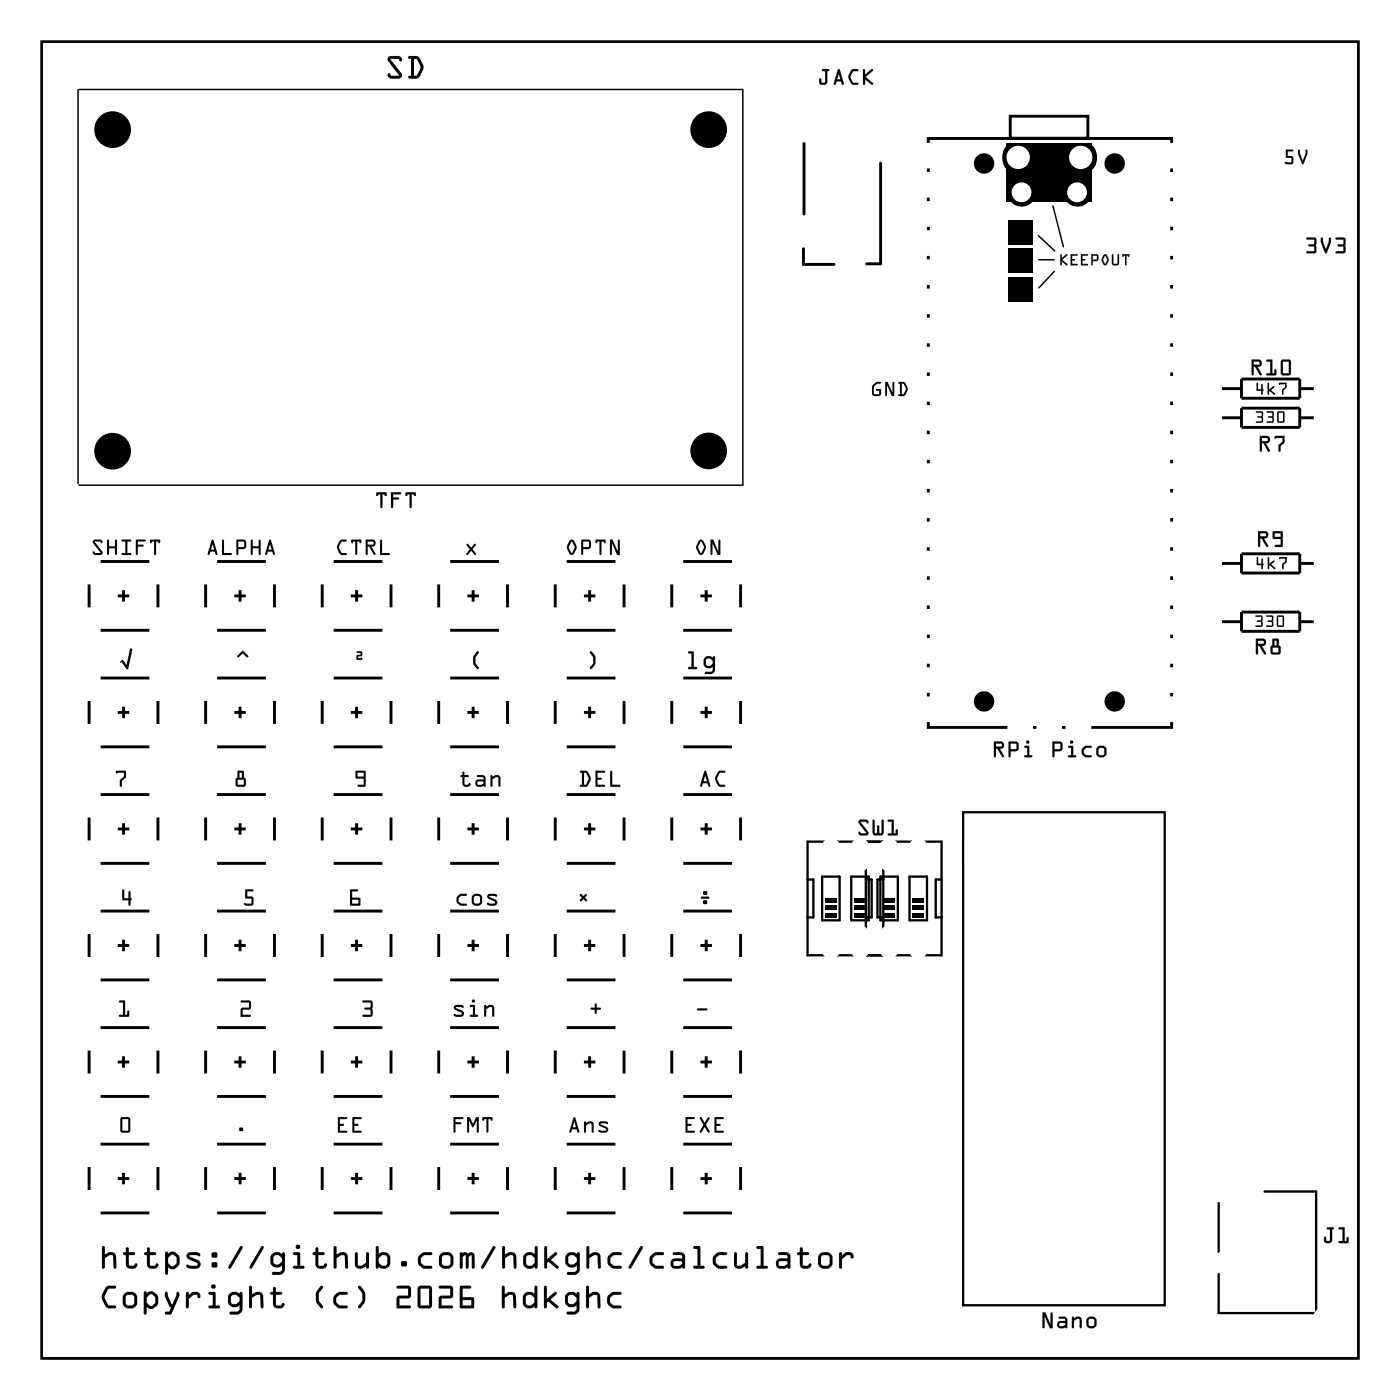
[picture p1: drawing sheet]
<svg xmlns="http://www.w3.org/2000/svg" width="122mm" height="122mm" viewBox="0 0 122 122" stroke-linecap="round" stroke-linejoin="round" font-family="sans-serif">
<g fill="none" stroke="#000" stroke-width=".2">
<path d="M3.6 3.6h114.8v114.8h-114.8zM70.4 73.4h11.7v9.9h-11.7zM70.4 76.7h.5v3.3h-.5M71.7 76.4h1.5v3.8h-1.5zM74.2 76.4h1.5v3.8h-1.5zM75.5 73.4v9.9M75.5 76.7h.5v3.3h-.5M76.8 76.4h1.5v3.8h-1.5zM77 76.7h-.5v3.3h.5M77 73.4v9.9M79.3 76.4h1.5v3.8h-1.5zM82.1 76.7h-.5v3.3h.5"/>
<path d="M84 70.8h17.5v43h-17.5zM106.2 104.9v4.3M110.2 103.9h4.5v10.6h-8.5v-3.4"/>
</g>
<g fill="#000">
<path d="M87.8 12.5h7.4v5.1h-7.4zM88 19.2h2v2.1h-2zM88 24.2h2v2.1h-2zM88 21.7h2v2.1h-2zM71.9 78.3h1v.4h-1zM71.9 79h1v.4h-1zM71.9 79.6h1v.4h-1zM74.5 78.3h1v.4h-1zM74.5 79h1v.4h-1zM74.5 79.6h1v.4h-1zM77 78.3h1v.4h-1zM77 79h1v.4h-1z"/>
<path d="M77 79.6h1v.4h-1zM79.6 78.3h1v.4h-1zM79.6 79h1v.4h-1zM79.6 79.6h1v.4h-1z"/>
<path d="M33.8 5v.3l1 1.3h-.7l-.1-.2h-.2a.31 .31 0 0 0 .3 .5h.7a.29 .29 0 0 0 .2-.2 .29 .29 0 0 0 0-.3l-1-1.2 .7-.1 .1 .2h.2a.31 .31 0 0 0-.3-.4h-.6zM36.1 5.1l.3 .1 .3 .7-.3 .6-.1 .1h-.2zM35.6 4.9v.2h.2v1.5h-.2v.2a1.1 1.1 0 0 0 .9 0 1.16 1.16 0 0 0-.1-1.9z"/>
<path d="M33.8 5v.3l1 1.3h-.7l-.1-.2h-.2a.31 .31 0 0 0 .3 .5h.7a.29 .29 0 0 0 .2-.2 .29 .29 0 0 0 0-.3l-1-1.2 .7-.1 .1 .2h.2a.31 .31 0 0 0-.3-.4h-.6zM33.8 5l.3-.1h.6a.31 .31 0 0 1 .3 .4h-.2l-.1-.2-.7 .1 1 1.2a.29 .29 0 0 1 0 .3 .29 .29 0 0 1-.2 .2h-.7a.31 .31 0 0 1-.3-.5h.2l.1 .2h.7l-1-1.3zM36.1 5.1l.3 .1 .3 .7-.3 .6-.1 .1h-.2zM36.1 5.1v1.5h.2l.1-.1 .3-.6-.3-.7zM35.6 4.9v.2h.2v1.5h-.2v.2a1.1 1.1 0 0 0 .9 0l.1-.2a1.14 1.14 0 0 0-.2-1.7zM35.6 4.9a1.07 1.07 0 0 1 .9 .1l.4 .9-.4 .9a1.1 1.1 0 0 1-.9 0v-.2h.2v-1.5h-.2z"/>
<path d="M71.7 6v.2h.2v1h-.3v-.3l-.1-.1a.36 .36 0 0 0 .1 .6 .36 .36 0 0 0 .5-.3v-.9l.2-.1-.1-.1zM73.1 6.4l.2 .5h-.3zM73.1 6l-.4 1.3 .1 .1 .1-.3h.4l.2 .3 .1-.1-.4-1.2zM74.3 6.1a.78 .78 0 0 0 .1 1.3h.4v-.1v-.1h-.4l-.3-.5 .3-.5h.4v-.1v-.1zM75.3 6v1.4l.1-.1v-.4l.6 .5h.1v-.2l-.6-.5 .6-.5v-.2h-.1l-.6 .5v-.4z"/>
<path d="M71.7 6.1v.1h.3l-.1 1h-.3l-.1-.4a.35 .35 0 0 0 .1 .6 .35 .35 0 0 0 .5-.3v-.9l.2-.1-.1-.1zM71.7 6h.5l.1 .1-.2 .1v.9a.36 .36 0 0 1-.5 .3 .36 .36 0 0 1-.1-.6l.1 .1v.3h.3v-1h-.2zM73.1 6.4l.2 .5h-.3zM73.1 6.4l-.1 .5h.3zM73.1 6l-.4 1.3 .1 .1 .1-.3h.4l.2 .3 .1-.1-.4-1.2zM73.1 6l.1 .1 .4 1.2-.1 .1-.2-.3h-.4l-.1 .3-.1-.1zM74.2 6.2a.76 .76 0 0 0 0 1l.2 .2h.4v-.2h-.4l-.3-.5 .3-.5h.4v-.1v-.1h-.4zM74.3 6.1l.5-.1 .1 .1-.1 .1h-.5l-.1 .5 .1 .5h.5v.2a.65 .65 0 0 1-.7-.2 .65 .65 0 0 1-.1-.7zM75.3 6.1v1.3l.1-.1v-.4l.6 .5h.1v-.2l-.6-.5 .6-.5v-.1l-.1-.1-.6 .5v-.4zM75.3 6l.1 .1v.4l.6-.5h.1v.2l-.6 .5 .6 .5v.2h-.1l-.6-.5v.4l-.1 .1z"/>
<path d="M112.1 13v.8h.5v.4l-.5-.1-.1 .1 .2 .1h.5l.1-.5-.2-.2h-.3v-.4h.4v-.1zM112.1 13l.6 .1v.1h-.4v.4h.3l.2 .2-.1 .5h-.5l-.2-.1 .1-.1 .5 .1v-.4h-.5zM113.2 13.1v.3l.3 .9h.1l.4-.9v-.3h-.1l-.1 .3-.2 .6-.3-.6v-.3zM113.2 13.1h.1v.3l.3 .6 .2-.6 .1-.3h.1v.3l-.4 .9h-.1l-.3-.9z"/>
<path d="M112.1 13v.8h.5v.4l-.5-.1-.1 .1 .2 .1h.5l.1-.5-.2-.2h-.3v-.4h.4v-.1zM113.2 13.1v.3l.3 .9h.1l.4-.9v-.3h-.1l-.1 .3-.2 .6-.3-.6v-.3z"/>
<path d="M76.1 33.6a1.06 1.06 0 0 0 0 .9h.5h.1l.1-.5-.1-.1h-.2l-.1 .1 .3 .1-.1 .3h-.3l-.1-.1v-.6l.3-.2 .3-.1-.1-.1a.6 .6 0 0 0-.6 .3zM77.2 33.3v1.2h.1v-.9l.5 .9h.2l-.1-1.2-.1 .1v.9l-.4-1zM78.6 33.5h.2l.2 .4-.3 .5h-.1zM78.3 33.3v.1l.2 .1v.9l-.2 .1h.1a.63 .63 0 0 0 .7-.7l-.2-.5z"/>
<path d="M76.1 33.6a1.06 1.06 0 0 0 0 .9h.5h.1l.1-.5-.1-.1h-.2l-.1 .1 .3 .1-.1 .3h-.3l-.1-.1v-.6l.3-.2 .3-.1-.1-.1a.6 .6 0 0 0-.6 .3zM76.1 33.6l.3-.3h.3l.1 .1-.3 .1-.3 .3v.5l.1 .1h.3l.1-.1v-.2l-.3-.1v-.1h.4l-.1 .6h-.1h-.5a1.06 1.06 0 0 1 0-.9zM77.2 33.3v1.2h.1v-.9l.5 .9h.2l-.1-1.2-.1 .1v.9l-.4-1zM77.2 33.3h.2l.4 1v-.9l.1-.1 .1 1.2h-.2l-.5-.9v.9h-.1zM78.6 33.5h.2l.2 .4-.3 .5h-.1zM78.6 33.5v.9h.1l.3-.5-.2-.4zM78.3 33.3v.1l.2 .1v.9h-.2v.1h.4l.2-.1a.65 .65 0 0 0 .2-.8 .65 .65 0 0 0-.7-.3zM78.3 33.3h.6l.2 .4v.3l-.2 .5h-.6v-.1h.2v-.9l-.2-.1z"/>
<path d="M92.5 22.2h.1v.3l.4-.3h.1l-.5 .4 .4 .4v.1l-.4-.3v.3h-.2zM92.5 22.2v.9h.1v-.3l.4 .3v-.1l-.4-.4 .5-.4h-.1l-.4 .3v-.3zM93.3 22.2h.7l-.1 .1h-.4v.3h.2l-.2 .1v.3h.4v.1h-.6zM93.3 22.2v.9h.6v-.1h-.4v-.3l.2-.1h-.2v-.3h.4l.1-.1zM94.2 22.2h.7l-.1 .1h-.4v.3h.2l-.2 .1v.3h.4v.1h-.6zM94.2 22.2v.9h.6v-.1h-.4v-.3l.2-.1h-.2v-.3h.4l.1-.1zM95.1 22.2h.6l.1 .2-.1 .3-.4 .1-.1 .3h-.1zM95.1 22.2l.1 .9 .1-.3 .4-.1 .1-.3-.2-.2zM95.3 22.3v.3h.3v-.3zM95.3 22.3h.3v.3h-.3zM96.2 22.2h.3l.2 .4-.2 .4a.17 .17 0 0 1-.1 .1 .17 .17 0 0 1-.2-.1l-.2-.4zM96.2 22.2l-.1 .5 .1 .3 .2 .1 .2-.3v-.2l-.1-.4zM96.3 22.3l-.1 .3 .2 .4 .1-.4zM96.3 22.3l.2 .3-.1 .4-.2-.4zM97 22.2h.1v.8h.3v-.8h.2v.7l-.1 .2h-.4l-.1-.1zM97 22.2v.8l.1 .1h.3l.2-.2v-.7h-.2v.8h-.3v-.1v-.7zM97.8 22.2h.7l-.1 .2-.2-.1v.8h-.1v-.8l-.2 .1zM97.8 22.2l.1 .2 .2-.1v.8h.1v-.8l.2 .1 .1-.2z"/>
<path d="M92.5 22.2h.1v.3l.4-.3h.1l-.5 .4 .4 .4v.1l-.4-.3v.3h-.1zM93.3 22.2h.7l-.1 .1h-.4v.3h.2l-.2 .1v.3h.4v.1h-.6zM94.2 22.2h.7l-.1 .1h-.4v.3h.2l-.2 .1v.3h.4v.1h-.6zM95.1 22.2h.5l.2 .2-.1 .3-.4 .1-.1 .3zM95.3 22.3v.3h.3v-.3zM96.2 22.2h.3l.2 .4-.1 .2-.2 .3h-.2l-.1-.4zM96.3 22.3l-.1 .3 .2 .4 .1-.4zM97 22.2h.1v.8h.3v-.8h.2v.7l-.2 .2h-.3l-.1-.1zM97.8 22.2h.7l-.1 .2-.2-.1v.8h-.1v-.8l-.2 .1z"/>
<path d="M109.5 35.9l.1 .1h.4v.3l-.4 .1h.4v.3h-.4l-.1 .1h.6v-.9zM110.4 35.9l.1 .1h.4v.3l-.4 .1h.4v.3h-.4l-.1 .1h.6v-.9zM111.5 36h.4v.7h-.4zM111.4 35.9v.9h.6v-.9z"/>
<path d="M109.5 35.9l.1 .1h.4v.3l-.4 .1h.4v.3h-.4l-.1 .1h.6v-.9zM109.5 35.9h.6v.9h-.6l.1-.1h.4v-.3h-.4l.4-.1v-.3h-.4zM110.4 35.9l.1 .1h.4v.3l-.4 .1h.4v.3h-.4l-.1 .1h.6v-.9zM110.4 35.9h.6v.9h-.6l.1-.1h.4v-.3h-.4l.4-.1v-.3h-.4zM111.5 36h.4v.7h-.4zM111.5 36v.7h.4v-.7zM111.4 35.9v.9h.6v-.9zM111.4 35.9h.6v.9h-.6z"/>
<path d="M109.3 31.5h.4l.1 .2-.1 .1h-.4zM109.1 31.4l.1 1.3 .1-.1v-.6h.1l.4 .7h.2l-.4-.7a.32 .32 0 0 0 .4-.3 .32 .32 0 0 0-.3-.3zM110.4 31.4v.1h.3v1l-.3 .1v.1h.9v-.5h-.2v.3h-.2v-1.1zM111.9 31.5h.5v1h-.5zM111.7 31.4v1.3h.8v-1.3z"/>
<path d="M109.3 31.5h.4l.1 .2-.1 .1h-.4zM109.3 31.5v.3h.4l.1-.1-.1-.2zM109.1 31.4l.1 1.3 .1-.1v-.6h.1l.4 .7h.2l-.4-.7a.31 .31 0 0 0 .4-.3 .31 .31 0 0 0-.3-.3zM109.1 31.4l.6-.1a.32 .32 0 0 1 .3 .4 .32 .32 0 0 1-.4 .3l.4 .6v.1h-.2l-.4-.7h-.1v.6l-.2 .1zM110.4 31.4v.1h.4v1.1h-.4v.1h.8v-.5h-.1v.4h-.2v-1.2zM110.4 31.4h.5v1.1h.2v-.3h.2v.5h-.9v-.1l.3-.1v-1h-.3zM111.8 31.5h.6v1.1h-.6zM111.9 31.5v1h.5v-1zM111.7 31.4v1.3h.8v-1.3zM111.7 31.4h.8v1.3h-.8z"/>
<path d="M109.6 33.4v.7h.4v.3h.1v-.3l.1-.1-.1-.1v-.4h-.1v.4h-.3v-.5zM110.5 33.4v1h.1l.1-.3 .5 .3v-.1l-.4-.3 .3-.2v-.1l-.5 .3v-.6zM111.5 33.4l.1 .2 .4-.1v.2l-.2 .3v.4l.1-.4 .3-.2v-.4z"/>
<path d="M109.6 33.4v.7h.4v.3h.1v-.3l.1-.1-.1-.1v-.4h-.1v.4h-.3v-.5zM109.6 33.4h.1v.5h.3v-.4h.1v.4l.1 .1-.1 .1v.3h-.1v-.3h-.4zM110.5 33.4v1h.1l.1-.3 .5 .3v-.1l-.4-.3 .3-.2v-.1l-.5 .3v-.6zM110.5 33.4h.1v.6l.5-.3v.1l-.3 .2 .4 .3v.1l-.5-.3-.1 .3h-.1zM111.5 33.4l.1 .2 .4-.1v.2l-.2 .3v.4l.1-.4 .3-.2v-.4zM111.5 33.4h.7v.4l-.3 .2-.1 .4v-.4l.2-.3v-.2l-.4 .1z"/>
<path d="M110 38.2h.5v.2v.1h-.5zM109.9 38v1.4l.1-.1v-.7h.1l.5 .7 .1 .1-.3-.8a.32 .32 0 0 0 .3-.2 .32 .32 0 0 0-.2-.4zM111.1 38v.2l.1 .1 .1-.1h.5v.3l-.3 .3v.5l.1 .1v-.1v-.4l.4-.3v-.6z"/>
<path d="M110 38.2h.5l.1 .2-.1 .1h-.5zM110 38.2v.3l.5-.1v-.2zM109.9 38v1.4l.1-.1v-.7h.1l.5 .7 .1 .1-.4-.8a.31 .31 0 0 0 .4-.2 .31 .31 0 0 0-.2-.4zM109.8 38h.7a.32 .32 0 0 1 .2 .4 .32 .32 0 0 1-.3 .2l.3 .6v.2l-.2-.1-.4-.7h-.1v.7l-.1 .1zM111.2 38v.3l.1-.1h.5v.3l-.3 .3v.5l.1 .1v-.1v-.4l.4-.3v-.6zM111.1 38h.9v.6l-.4 .3 .1 .4-.1 .1-.1-.1v-.5l.3-.3v-.3h-.5l-.1 .1-.1-.1z"/>
<path d="M113.9 20.7l.1 .2h.6v.4h-.4l-.1 .1 .1 .1h.4v.4h-.6l-.1 .2 .8-.1v-1.2zM115.2 20.7v.4l.3 .9 .2 .1 .3-1v-.3l-.1-.1v.4l-.3 .6-.3-.6v-.3zM116.5 20.7v.2h.6v.4h-.4l-.1 .1 .1 .1h.4v.4h-.6v.2l.8-.1v-1.2z"/>
<path d="M113.9 20.7l.1 .2h.6v.4h-.4l-.1 .1 .1 .1h.4v.4h-.6l-.1 .2 .8-.1v-1.2zM113.9 20.7l.8 .1v1.2l-.8 .1 .1-.2h.6v-.4h-.4l-.1-.1 .1-.1h.4v-.4h-.6zM115.2 20.7v.4l.3 .9 .1 .1 .4-1v-.3l-.1-.1v.4l-.3 .7-.3-.7v-.3zM115.2 20.7l.1 .1v.3l.3 .6 .3-.6v-.4l.1 .1v.3l-.3 1-.2-.1-.3-.9zM116.5 20.7v.2h.6v.4h-.4l-.1 .1 .1 .1h.4v.4h-.6v.2l.8-.1v-1.2zM116.5 20.7l.8 .1v1.2l-.8 .1v-.2h.6v-.4h-.4l-.1-.1 .1-.1h.4v-.4h-.6z"/>
<path d="M8.1 47.1v.3l.7 .8h-.5l-.1-.1-.1 .1 .1 .1 .1 .1 .6-.1v-.2l-.6-.9h.4l.2 .2v-.1v-.2l-.2-.1zM9.4 47.1v1.3l.1-.1v-.5h.5v.5l.2 .1v-1.3h-.2v.5h-.5v-.5zM10.6 47.1v.1h.3v1h-.3v.2h.8v-.2h-.3v-1h.3v-.1zM11.8 47v1.3l.1 .1 .1-.1v-.6h.4l.1-.1-.1-.1h-.4v-.3h.6l.1-.1-.1-.1zM13.1 47.1v.2h.1v-.1h.2v1.1l.1 .1 .1-.1v-1.1h.2l.1 .2 .1-.3-.1-.1zM18.5 47.4l.2 .5h-.3zM18.5 47.1l-.4 1.2 .1 .1 .1-.3h.4l.2 .3 .1-.1-.4-1.2zM19.4 47.1v1.3h.8l-.1-.2h-.6v-1.1zM20.8 47.2h.5v.5h-.5zM20.6 47v1.4l.2-.1v-.4l.5-.1a.55 .55 0 0 0 0-.7zM21.9 47.1v1.3l.1-.1v-.5h.5v.5l.2 .1v-1.3h-.2v.5h-.5v-.5zM23.5 47.4l.2 .5h-.3zM23.5 47.1l-.4 1.2 .2 .1 .1-.3h.3l.2 .3 .1-.1-.4-1.2zM29.7 47.1a.76 .76 0 0 0 .1 1.3h.4v-.1v-.1h-.4l-.2-.5 .2-.5h.4v-.1v-.1zM30.6 47.1v.2h.2v-.1h.2v1.1l.1 .1v-.1v-1.1h.2l.1 .2 .1-.3-.1-.1zM32.1 47.2h.4l.1 .2-.1 .1h-.4zM31.9 47v1.4l.2-.1v-.6h.1l.4 .6 .1 .1-.3-.7a.31 .31 0 0 0 .3-.3 .31 .31 0 0 0-.2-.4zM33.2 47.1l-.1 1.3h.9l-.1-.2h-.6v-1.1zM40.7 47.4v.2l.3 .3-.3 .3v.2h.1l.3-.4 .3 .4h.1v-.2l-.3-.3 .3-.3v-.2h-.2l-.2 .4-.3-.4zM49.7 47.1a.78 .78 0 0 0 .1 1.3 .74 .74 0 0 0 .5-.7 .74 .74 0 0 0-.5-.7zM49.8 47.2l.3 .5-.3 .5-.2-.5zM50.8 47.2h.5v.5h-.5zM50.7 47v1.4l.1-.1v-.4l.6-.1a.55 .55 0 0 0 0-.7zM51.9 47.1v.2h.2v-.1h.2v1.1l.1 .1v-.1v-1.1h.2l.1 .2 .1-.3-.1-.1zM53.2 47v1.4l.2-.1v-.9l.4 1h.2v-1.3h-.1v1l-.5-1.1zM61 47.1a.78 .78 0 0 0 .1 1.3 .74 .74 0 0 0 .5-.7 .74 .74 0 0 0-.5-.7zM61.1 47.2l.3 .5-.3 .5-.2-.5zM62 47v1.4l.1-.1v-.9l.5 1h.2v-1.3h-.2v1l-.4-1.1z"/>
<path d="M8.1 47.1v.3l.7 .8h-.5l-.1-.1-.1 .1 .1 .1 .1 .1 .6-.1v-.2l-.6-.9h.4l.2 .2v-.1v-.2l-.2-.1zM8.1 47.1l.6-.1 .2 .1v.2v.1l-.2-.2h-.4l.6 .9v.2l-.6 .1-.2-.1v-.1l.1-.1 .1 .1h.5l-.7-.8zM9.4 47.1v1.3l.1-.1v-.5h.5v.5l.2 .1v-1.3h-.2v.5h-.5v-.5zM9.4 47.1h.1v.5h.5v-.5h.2v1.3l-.2-.1v-.5h-.5v.5l-.1 .1zM10.6 47.1v.1h.3v1h-.3v.2h.8v-.2h-.3v-1h.3v-.1zM10.6 47.1h.8v.1h-.3v1h.3v.2h-.8v-.2h.3v-1h-.3zM11.8 47v1.3l.1 .1 .1-.1v-.6h.4l.1-.1-.1-.1h-.4v-.3h.6l.1-.1-.1-.1zM11.8 47h.8l.1 .1-.1 .1h-.6v.3h.4l.1 .1-.1 .1h-.4v.6l-.1 .1-.1-.1zM13.1 47.1v.2h.1v-.1h.2v1.1l.1 .1 .1-.1v-1.1h.2l.1 .2 .1-.3-.1-.1zM13.1 47.1l.8-.1 .1 .1-.1 .3-.1-.2h-.2v1.1l-.1 .1-.1-.1v-1.1h-.2v.1h-.1zM18.5 47.4l.2 .5h-.3zM18.5 47.4l-.1 .5h.3zM18.5 47.1l-.4 1.2 .1 .1 .1-.3h.4l.2 .3 .1-.1-.4-1.2zM18.5 47.1h.1l.4 1.2-.1 .1-.2-.3h-.4l-.1 .3-.1-.1zM19.4 47.1v1.3h.8l-.1-.2h-.6v-1.1zM19.4 47.1h.1v1.1h.6l.1 .2h-.8zM20.8 47.2h.5v.5h-.5zM20.8 47.2v.5h.5v-.5zM20.6 47v1.4l.2-.1v-.4l.5-.1a.55 .55 0 0 0 0-.7zM20.6 47l.7 .1a.55 .55 0 0 1 0 .7l-.5 .1v.4l-.2 .1zM21.9 47.1v1.3l.1-.1v-.5h.6v.5l.1 .1v-1.3h-.1v.5h-.6v-.5zM21.9 47.1h.1v.5h.5v-.5h.2v1.3l-.2-.1v-.5h-.5v.5l-.1 .1zM23.5 47.4l.2 .5h-.3zM23.5 47.4l-.1 .5h.3zM23.5 47.1l-.4 1.2 .2 .1 .1-.3h.3l.2 .3 .1-.1-.4-1.2zM23.5 47.1h.1l.4 1.2-.1 .1-.2-.3h-.3l-.1 .3-.2-.1zM29.7 47.1l-.1 .1a.76 .76 0 0 0 0 1l.2 .2h.4v-.1v-.1h-.4l-.2-.5 .2-.5h.4v-.1zM29.7 47.1l.5-.1v.1v.1h-.4l-.2 .5 .2 .5h.4v.2a.63 .63 0 0 1-.6-.2 .63 .63 0 0 1-.2-.7zM30.6 47.1v.2h.2v-.1h.2v1.1l.1 .1v-.1v-1.1h.2l.1 .2 .1-.3-.1-.1zM30.6 47.1l.8-.1 .1 .1-.1 .3-.1-.2h-.2v1.1v.1l-.1-.1v-1.1h-.2v.1h-.2zM32.1 47.2h.4l.1 .2-.1 .1h-.4zM32.1 47.2v.3h.4l.1-.1-.1-.2zM31.9 47v1.4l.2-.1v-.6h.1l.4 .6 .1 .1-.3-.7a.31 .31 0 0 0 .4-.3 .31 .31 0 0 0-.3-.4zM31.9 47h.6a.31 .31 0 0 1 .2 .4 .31 .31 0 0 1-.3 .3l.3 .7-.1-.1-.4-.6h-.1v.6l-.2 .1zM33.2 47.1l-.1 1.3h.9l-.1-.2h-.6v-1.1zM33.2 47.1h.1v1.1h.6l.1 .2h-.9zM40.7 47.4v.2l.3 .3-.3 .3v.2h.1l.3-.4 .3 .4h.1v-.2l-.3-.3 .3-.3v-.2h-.2l-.2 .4-.3-.4zM40.7 47.4h.1l.3 .4 .2-.4h.2v.2l-.3 .3 .3 .3v.2h-.1l-.3-.4-.3 .4h-.1v-.2l.3-.3-.3-.3zM49.7 47.1l-.3 .6 .2 .6a.25 .25 0 0 0 .5 0l.2-.7-.3-.5zM49.7 47.1h.3l.3 .5-.2 .7a.25 .25 0 0 1-.5 0l-.2-.6zM49.8 47.2l.3 .5-.3 .5-.2-.5zM49.8 47.2l-.2 .5 .2 .5 .3-.5zM50.8 47.2h.5v.5h-.5zM50.8 47.2v.5h.5v-.5zM50.7 47v1.4l.1-.1v-.4l.6-.1a.55 .55 0 0 0 0-.7zM50.7 47l.7 .1a.55 .55 0 0 1 0 .7l-.6 .1v.4l-.1 .1zM51.9 47.1v.2h.2v-.1h.2v1.1l.1 .1v-.1v-1.1h.2l.1 .2 .1-.3-.1-.1zM51.9 47.1l.8-.1 .1 .1-.1 .3-.1-.2h-.2v1.1v.1l-.1-.1v-1.1h-.2v.1h-.2zM53.2 47v1.4l.1-.1 .1-.9 .4 1h.2v-1.3h-.1v1l-.5-1.1zM53.2 47h.2l.5 1.1v-1h.1v1.3h-.2l-.4-1v.9l-.2 .1zM61 47.1l-.3 .6 .2 .6a.23 .23 0 0 0 .4 0l.2-.7-.3-.5zM61 47.1h.2l.3 .5-.2 .7a.23 .23 0 0 1-.4 0l-.2-.6zM61.1 47.2l.3 .5-.3 .5-.2-.5zM61.1 47.2l-.2 .5 .2 .5 .3-.5zM62 47v1.4l.1-.1v-.9l.5 1h.2v-1.3h-.2v1l-.4-1.1zM62 47h.2l.4 1.1v-1h.2v1.3h-.2l-.5-1v.9l-.1 .1z"/>
<path d="M11.4 56.6l-.4 1.4-.3-.5-.2 .2h.1l.5 .6h.1l.3-1.7zM20.7 57.2v.1h.1l.4-.3 .3 .3 .2-.1-.5-.5zM31.1 56.8v.1h.3v.2h-.3v.4h.5v-.2l-.4 .1v-.2h.3v-.4zM41.6 56.8a.96 .96 0 0 0 .1 1.5v-.1a.82 .82 0 0 1 0-1.3v-.1zM51.5 56.8l-.1 .1a.82 .82 0 0 1 0 1.3l.1 .1a.94 .94 0 0 0 0-1.5zM60 56.8v.2h.3v1.1l-.3 .1v.1h.8v-.1l-.3-.1v-1.3zM61.6 57.5l.3-.1 .2 .2v.3l-.2 .2h-.2l-.2-.2zM61.5 57.3a.62 .62 0 0 0 0 .9l.4 .1 .2-.2v.3l-.1 .2h-.5v.1a.75 .75 0 0 0 .8-.1v-.2v-1.2h-.1l-.1 .1-.2-.1z"/>
<path d="M11.4 56.6l-.4 1.4-.3-.5-.2 .2h.1l.5 .6h.1l.3-1.6v-.1zM11.4 56.6h.1l-.3 1.7h-.1l-.5-.6h-.1l.2-.2 .3 .5zM20.7 57.2v.1h.1l.4-.3 .3 .3 .2-.1-.5-.5zM20.7 57.2l.5-.5 .5 .5-.2 .1-.3-.3-.4 .3h-.1zM31.1 56.8v.1h.3v.2h-.3v.4h.5v-.2l-.4 .1v-.2h.3v-.4zM31.1 56.8h.5v.4h-.4v.2l.4-.1v.2h-.5v-.4h.3v-.2h-.3zM41.6 56.8a.99 .99 0 0 0 0 1.5h.1l.1-.1-.3-.4v-.4l.3-.5-.1-.1zM41.6 56.8h.1v.1a.82 .82 0 0 0 0 1.3v.1h-.1l-.4-.5 .1-.6zM51.5 56.8l-.1 .1 .3 .5v.4l-.3 .4 .1 .1h.1a.99 .99 0 0 0 0-1.5zM51.5 56.8h.1l.3 .4v.6l-.3 .5h-.1l-.1-.1a.82 .82 0 0 0 0-1.3zM60 56.8v.2h.3v1.1l-.3 .1v.1h.8v-.1l-.3-.1v-1.3zM60 56.8h.5v1.3l.3 .1v.1h-.8v-.1l.3-.1v-1.1h-.3zM61.6 57.5l.3-.1 .2 .2v.3l-.2 .2h-.2l-.2-.2zM61.6 57.5l-.1 .4 .2 .2h.2l.2-.2v-.3l-.2-.2zM61.5 57.3a.62 .62 0 0 0 0 .9 .5 .5 0 0 0 .6-.1v.4l-.1 .1h-.5v.1a.75 .75 0 0 0 .8-.1v-.2v-1.2h-.1l-.1 .1-.2-.1zM61.5 57.3l.4-.1 .2 .1 .1-.1h.1v1.2v.2a.75 .75 0 0 1-.8 .1v-.1h.5l.1-.2v-.3l-.2 .2-.4-.1a.64 .64 0 0 1 0-.9z"/>
<path d="M32.8 42.9v.3h.2v-.1h.2v1.1l.1 .1v-.1v-1.1h.2l.1 .1 .1-.2-.1-.1zM34.1 42.9v1.3l.1 .1 .1-.1v-.7h.4h.1l-.1-.1h-.4v-.3h.6l.1-.1-.1-.1zM35.4 42.9v.3h.1v-.1h.2v1.1l.1 .1 .1-.1v-1.1h.2l.1 .1 .1-.2-.1-.1z"/>
<path d="M32.8 43v.2h.1l.1-.1h.2v1.1l.1 .1v-.1v-1.1h.2l.1 .1 .1-.2-.1-.1zM32.8 42.9h.8l.1 .1-.1 .3-.1-.2h-.2l.1 1.1-.1 .1-.1-.1v-1.1h-.2v.1h-.2zM34.1 42.9v1.3l.1 .1 .1-.1v-.7h.4h.1l-.1-.1h-.4v-.3h.6l.1-.1-.1-.1zM34.1 42.9h.8l.1 .1-.1 .1h-.6v.3h.4l.1 .1-.1 .1-.4-.1v.7l-.1 .1-.1-.1zM35.4 43v.2l.1-.1h.2v1.1l.1 .1 .1-.1v-1.1h.2l.1 .1 .1-.2-.1-.1zM35.4 42.9h.8l.1 .1-.1 .3-.1-.2h-.2v1.1l-.1 .1-.1-.1v-1.1h-.2v.1h-.1z"/>
<path d="M109.5 53.7v.1h.5l-.1 .3-.3 .1h.3l.1 .3h-.5v.1h.6v-.9zM110.4 53.7v.1h.5v.3l-.4 .1h.4v.3h-.5v.1h.6v-.9zM111.4 53.8h.4v.7h-.4zM111.3 53.7v.9h.6v-.9z"/>
<path d="M109.5 53.7v.1h.5l-.1 .3-.3 .1h.3l.1 .3h-.5v.1h.5v-.9zM109.5 53.7h.6v.9h-.6v-.1h.5l-.1-.3h-.3l.3-.1 .1-.3h-.5zM110.4 53.7v.1h.5v.3l-.4 .1h.4v.3h-.5v.1h.6v-.9zM110.4 53.7h.6v.9h-.6v-.1h.5v-.3h-.4l.4-.1v-.3h-.5zM111.4 53.8h.4v.7h-.4zM111.4 53.8v.7h.4v-.7zM111.4 53.7v.9h.5v-.9zM111.3 53.7h.6v.9h-.6z"/>
<path d="M109.6 48.6v.7h.4v.3h.1v-.3l.1-.1-.1-.1v-.4h-.1v.4h-.3v-.5zM110.5 48.6v1h.1l.1-.3 .5 .3v-.1l-.4-.3 .3-.2v-.1l-.4 .3v-.6zM111.5 48.6l.1 .2 .5-.1v.2l-.3 .3 .1 .4v-.4l.3-.2v-.4z"/>
<path d="M109.6 48.6v.7h.4v.3h.1v-.3l.1-.1-.1-.1v-.4h-.1v.4h-.3v-.5zM109.6 48.6h.1v.5h.3v-.4h.1v.4l.1 .1-.1 .1v.3h-.1v-.3h-.4zM110.5 48.6v1h.1l.1-.3 .5 .3v-.1l-.4-.3 .3-.2v-.1l-.4 .3v-.6zM110.5 48.6h.2v.6l.4-.3v.1l-.3 .2 .4 .3v.1l-.5-.3-.1 .3h-.1zM111.5 48.6l.1 .2 .5-.1v.2l-.3 .3 .1 .4v-.4l.3-.2v-.4zM111.5 48.6h.7v.4l-.3 .2v.4l-.1-.4 .3-.3v-.2l-.5 .1z"/>
<path d="M109.7 55.9h.4l.1 .1-.1 .1h-.4zM109.5 55.7v1.3h.2v-.7h.1l.4 .7h.2l-.4-.7a.32 .32 0 0 0 .4-.2 .32 .32 0 0 0-.3-.4zM111 56.5h.5v.4h-.5zM111.1 55.9h.2v.4h-.2zM111 55.7l-.1 .6-.1 .2v.5h.8l.1-.5-.2-.2v-.6z"/>
<path d="M109.7 55.9h.4l.1 .1-.1 .1h-.4zM109.7 55.9v.2h.4l.1-.1-.1-.1zM109.5 55.7v1.3h.2v-.7h.1l.4 .7h.1l-.3-.7a.31 .31 0 0 0 .4-.2 .31 .31 0 0 0-.3-.4zM109.5 55.7h.6a.32 .32 0 0 1 .3 .3 .32 .32 0 0 1-.4 .3l.4 .6v.1h-.2l-.4-.7h-.1v.7h-.2zM110.9 56.5h.6v.4h-.6zM111 56.5v.4h.5v-.4zM111.1 55.9h.2v.4h-.2zM111.1 55.9v.4h.2v-.4zM111 55.7l-.1 .6-.1 .2v.5h.8v-.5l-.1-.2v-.6zM111 55.7h.5v.6l.2 .2-.1 .5h-.8v-.5l.1-.2z"/>
<path d="M109.9 46.5h.4l.1 .2-.1 .1h-.4zM109.7 46.3v1.4l.2-.1v-.7h.1l.4 .7 .1 .1-.3-.8a.32 .32 0 0 0 .4-.2 .32 .32 0 0 0-.3-.4zM111 46.3v.7h.7v.5h-.5l-.1 .1 .7 .1v-1.4zM111.1 46.5h.6v.3h-.6z"/>
<path d="M109.9 46.5h.4l.1 .2-.1 .1h-.4zM109.9 46.5v.3h.4l.1-.1-.1-.2zM109.7 46.3v1.4l.2-.1v-.7h.1l.4 .7 .1 .1-.3-.8a.31 .31 0 0 0 .4-.2 .31 .31 0 0 0-.3-.4zM109.7 46.3h.6a.32 .32 0 0 1 .3 .4 .32 .32 0 0 1-.4 .2l.4 .6-.1 .2-.1-.1-.4-.7h-.1v.7l-.2 .1zM111 46.3v.7h.7v.5h-.5v.1l.6 .1v-1.4zM111 46.3h.8v1.4l-.7-.1 .1-.1h.5v-.5h-.7zM111.1 46.5h.6v.3h-.6zM111.1 46.5v.3h.6v-.3z"/>
<path d="M10.1 67.2v.2h.1h.1h.5v.3l-.3 .3-.1 .5 .1 .1 .1-.1v-.4l.4-.3v-.6zM20.7 68h.6v.4h-.6zM20.9 67.4h.2v.4h-.2zM20.7 67.2v.6l-.2 .2 .1 .5h.8v-.5l-.1-.2-.1-.6zM31 67.2v.7h.7v.5h-.4a.09 .09 0 0 0-.1 .1 .09 .09 0 0 0 .1 .1h.6v-1.3l-.1-.1zM31.2 67.4h.5v.3h-.5zM40.3 67.3v.3l-.2 .1 .2 .1v.5a.35 .35 0 0 0 .4 .3 .35 .35 0 0 0 .3-.3l-.2 .1h-.3v-.6h.3l.1-.1-.1-.1h-.3v-.3zM41.6 68.2l.5-.1 .1 .2-.2 .1h-.3l-.1-.1zM41.6 67.6l.1 .2h.4l.1 .2h-.5a.32 .32 0 0 0-.3 .3 .32 .32 0 0 0 .3 .3l.5-.1 .1 .1v-.9a.69 .69 0 0 0-.7-.1zM42.8 67.6v.9v.1l.1-.1v-.6l.3-.1h.3v.7l.1 .1v-.8a.39 .39 0 0 0-.3-.2 .39 .39 0 0 0-.4 .1v-.1zM50.9 67.4h.2l.2 .5-.3 .5h-.1zM50.6 67.2v.2h.1v1l-.1 .1v.1h.4a.73 .73 0 0 0 .5-.9 .73 .73 0 0 0-.9-.5zM51.9 67.2v1.4h.8v-.2h-.6v-.4h.3l.1-.1-.1-.1h-.3v-.4h.6v-.2zM53.2 67.2v1.4h.9l-.1-.2h-.6v-1.1zM61.5 67.6l.1 .5h-.3zM61.4 67.2l-.4 1.3 .2 .1 .1-.3h.4l.1 .3 .1-.1-.3-1.2zM62.7 67.2a.8 .8 0 0 0 .1 1.4h.4v-.1v-.1h-.4l-.3-.6 .3-.4h.4v-.1v-.1z"/>
<path d="M10.1 67.2v.2h.1h.1h.5v.3l-.3 .3-.1 .5 .1 .1 .1-.1v-.4l.4-.3v-.6zM10.1 67.2h.9v.6l-.4 .3v.4l-.1 .1-.1-.1 .1-.5 .3-.3v-.3h-.5h-.1h-.1zM20.7 68h.6v.4h-.6zM20.7 68v.4h.6v-.4zM20.9 67.4h.2v.4h-.2zM20.9 67.4v.4h.2v-.4zM20.7 67.2v.6l-.2 .2 .1 .5h.8v-.5l-.1-.2-.1-.6zM20.7 67.2h.5l.1 .6 .1 .2v.5h-.8l-.1-.5 .2-.2zM31 67.2v.7h.7v.5h-.5v.1l.7 .1v-1.4zM31 67.2h.9v1.4l-.7-.1v-.1h.5v-.5h-.7zM31.2 67.4h.5v.3h-.5zM31.2 67.4v.3h.5v-.3zM40.3 67.3v.3l-.2 .1 .2 .1v.5a.4 .4 0 0 0 .6 .2l.1-.1-.1-.1-.1 .1-.3-.1v-.5l.4-.1v-.1h-.4v-.3zM40.3 67.3h.2v.3h.3l.1 .1-.1 .1h-.3v.6h.3l.1-.1h.1a.35 .35 0 0 1-.3 .3 .35 .35 0 0 1-.4-.3v-.5l-.2-.1 .2-.1zM41.6 68.2l.5-.1 .1 .2-.2 .1h-.3l-.1-.1zM41.6 68.2v.1l.1 .1h.3l.2-.1-.1-.2zM41.6 67.6l.1 .2h.4l.1 .2h-.5a.32 .32 0 0 0-.3 .3 .32 .32 0 0 0 .3 .3l.5-.1 .1 .1v-.9a.69 .69 0 0 0-.7-.1zM41.6 67.6a.69 .69 0 0 1 .7 .1v.9l-.1-.1-.5 .1a.33 .33 0 0 1-.3-.3 .33 .33 0 0 1 .3-.3h.5l-.1-.2h-.4zM42.8 67.6v.9v.1l.1-.1v-.6l.3-.1h.3v.7l.1 .1v-.8a.39 .39 0 0 0-.3-.2 .39 .39 0 0 0-.4 .1v-.1zM42.8 67.6h.1v.1l.4-.1a.29 .29 0 0 1 .3 .2v.8l-.1-.1v-.7h-.3l-.3 .1v.6l-.1 .1v-.1zM50.9 67.4h.2l.2 .5-.3 .5h-.1zM50.9 67.4v1h.1l.3-.5-.2-.5zM50.6 67.2v.2h.1v1h-.1v.2h.4l.3-.2a.78 .78 0 0 0-.3-1.2zM50.6 67.2h.6l.3 .5v.3l-.3 .6h-.6v-.2h.1v-1h-.1zM51.9 67.2v1.4h.8v-.2h-.6v-.4h.3l.1-.1-.1-.1h-.3v-.4h.6v-.2zM51.9 67.2h.8v.2h-.6v.4h.3l.1 .1-.1 .1h-.3v.4h.6v.2h-.8zM53.2 67.2v1.4h.9l-.1-.2h-.6v-1.1zM53.2 67.2l.2 .1v1.1h.6l.1 .2h-.9zM61.5 67.6l.1 .5h-.3zM61.5 67.6l-.2 .5h.3zM61.4 67.2l-.4 1.3 .2 .1 .1-.3h.4l.1 .3 .1-.1-.3-1.2zM61.4 67.2l.2 .1 .3 1.2-.1 .1-.1-.3h-.4l-.1 .3-.2-.1zM62.7 67.2l-.1 .1a.79 .79 0 0 0 0 1.1l.2 .2h.4v-.1v-.1h-.4l-.3-.5 .3-.5h.4v-.2zM62.7 67.2h.5v.1v.1h-.4l-.3 .5 .3 .5h.4v.2a.66 .66 0 0 1-.7-.2 .66 .66 0 0 1-.1-.7z"/>
<path d="M10.7 77.6v.9h.5v.4h.2v-.4l.1-.1-.1-.1v-.6l-.2 .1v.5h-.4v-.7zM21.4 77.5v.8h.5v.5l-.5-.1-.1 .2 .2 .1 .6-.1v-.6l-.2-.1h-.3v-.5h.4l.1-.1zM30.7 78.4h.5v.4h-.5zM30.5 77.6v1.3h.9v-.6h-.7v-.6h.5v-.1zM39.9 78.1a.51 .51 0 0 0 .3 .9h.4l.1-.1-.1-.1h-.4l-.2-.2v-.3l.2-.2h.5v-.1a.72 .72 0 0 0-.8 .1zM41.4 78.2h.4v.5h-.4zM41.2 78.1a.74 .74 0 0 0 0 .7l.3 .2a.44 .44 0 0 0 .5-.4v-.3a.49 .49 0 0 0-.8-.2zM42.5 78v.3l.7 .4-.1 .1-.6-.1v.1a.63 .63 0 0 0 .8 0v-.3l-.6-.3 .4-.1 .2 .1v-.1v-.1l-.6-.1zM50.6 78v.1l.1 .2-.1 .1a.1 .1 0 0 0 0 .2 .09 .09 0 0 0 .1 0l.2-.2 .2 .2h.1v-.1l-.2-.2 .2-.3h-.1l-.2 .1-.2-.2zM61.1 78.2l.1 .2h.6l.1-.1-.1-.1zM61.3 78.5v.3h.3v-.3zM61.3 77.7v.3h.3v-.3z"/>
<path d="M10.7 77.6v.9h.5v.4h.2v-.4l.1-.1-.1-.1v-.6l-.2 .1v.5h-.4v-.7zM10.7 77.6h.1v.7h.4v-.5l.2-.1v.6l.1 .1-.1 .1v.4h-.2v-.4h-.5zM21.4 77.5v.8h.5v.5l-.5-.1-.1 .2 .2 .1 .6-.1v-.6l-.2-.1h-.3v-.5h.4l.1-.1zM21.4 77.5l.7 .1-.1 .1h-.4v.5h.3l.2 .1v.6l-.6 .1-.2-.1 .1-.2 .5 .1v-.5h-.5zM30.7 78.4h.5v.4h-.5zM30.7 78.4v.4h.5v-.4zM30.5 77.6v1.3h.9v-.6h-.7v-.6h.5v-.1zM30.5 77.6h.7v.1h-.5v.6h.7v.6h-.9zM39.9 78.1a.51 .51 0 0 0 .3 .9h.4l.1-.1-.1-.1h-.4l-.2-.2v-.3l.2-.2h.5v-.1a.72 .72 0 0 0-.8 .1zM39.9 78.1a.72 .72 0 0 1 .8-.1v.1h-.5l-.2 .2v.3l.2 .2h.5l-.1 .2h-.5l-.2-.2-.1-.2zM41.4 78.2h.4v.5h-.4zM41.4 78.2v.5h.4v-.5zM41.2 78.1a.75 .75 0 0 0 0 .7l.3 .2a.44 .44 0 0 0 .5-.4v-.3a.49 .49 0 0 0-.8-.2zM41.2 78.1a.49 .49 0 0 1 .8 .2v.5l-.3 .2a.44 .44 0 0 1-.6-.4zM42.5 78v.3l.7 .4-.1 .1-.6-.1v.1a.62 .62 0 0 0 .8 0v-.3l-.6-.3 .4-.1 .2 .1v-.1v-.1l-.6-.1zM42.5 78l.2-.1 .6 .1v.1v.1l-.2-.1-.4 .1 .5 .2a.28 .28 0 0 1 .2 .3 .28 .28 0 0 1-.3 .3l-.5-.1-.1-.1v-.1l.6 .1 .1-.1-.7-.4zM50.6 78v.1l.1 .2-.1 .2v.1h.1l.2-.2 .2 .2h.1v-.1l-.2-.2 .2-.2v-.1h-.1l-.2 .1-.2-.2zM50.6 78l.1-.1 .2 .2 .2-.1h.1v.1l-.2 .2 .2 .2v.1h-.1l-.2-.2-.2 .2h-.1v-.1l.1-.2-.1-.2zM61.1 78.2l.1 .2h.6l.1-.1-.1-.1zM61.1 78.2h.7l.1 .1-.1 .1h-.6zM61.3 78.5v.3h.3v-.3zM61.3 78.5h.3v.3h-.3zM61.3 77.7v.3h.3v-.3zM61.3 77.7h.3v.3h-.3z"/>
<path d="M74.9 71.5v.3l.6 .8-.4 .1-.2-.2-.1 .1 .1 .2h.2h.6v-.3l-.7-.8 .5-.1 .1 .2 .1-.1v-.2h-.2zM76.1 71.5v1.1l.1 .2h.7l.1-.2v-1.1l-.1 .1-.1 1.1-.2-.1v-.6h-.1v.6l-.2 .1v-1.1zM77.4 71.5v.1h.3v1.1h-.3v.1h.8v-.5h-.1v.4h-.2v-1.2z"/>
<path d="M74.9 71.5v.3l.7 .8-.5 .1-.2-.2v.1v.2h.2h.6v-.3l-.7-.8 .5-.1 .1 .2 .1-.1-.1-.2h-.1zM74.9 71.5h.6h.2v.2l-.1 .1-.1-.1h-.5l.7 .8v.3h-.6h-.2l-.1-.2 .1-.1 .2 .2 .4-.1-.6-.8zM76.1 71.5v1.1l.1 .2h.7l.1-.2v-1.1l-.1 .1-.1 1.1-.2-.1v-.6h-.1v.6l-.2 .1-.1-1.1zM76.1 71.5l.2 .1v1.1l.2-.1v-.6l.1-.1 .1 .1-.1 .6 .2 .1 .1-1.1 .1-.1 .1 1.1-.2 .2h-.7l-.1-.2zM77.4 71.5v.1h.4v1.1h-.4v.1h.8v-.5h-.1v.4h-.2v-1.2zM77.4 71.5h.5v1.2h.2v-.4h.2v.5h-.9v-.1h.3v-1.1h-.3z"/>
<path d="M86.8 64.8h.5l.1 .2-.1 .1h-.5zM86.7 64.7v1.3l.1-.1v-.6h.2l.4 .7h.1l-.3-.7a.32 .32 0 0 0 .3-.3 .32 .32 0 0 0-.2-.4zM88.1 64.8l.5 .1v.4h-.5zM87.9 64.7l.1 1.3 .1-.1v-.4h.6a.56 .56 0 0 0 0-.8zM89.5 64.7a.14 .14 0 0 0 .2 0 .14 .14 0 0 0-.2 0zM89.3 65v.2h.3v.6l-.3 .1v.1h.7v-.1l-.3-.1v-.8zM91.9 64.8l.5 .1v.4h-.5zM91.8 64.7v1.3l.1-.1v-.4h.6a.56 .56 0 0 0 0-.8zM93.3 64.7a.15 .15 0 0 0 .3 0 .15 .15 0 0 0-.3 0zM93.1 65v.2h.3v.6l-.3 .1v.1h.7v-.1l-.2-.1-.1-.8zM94.4 65.2a.49 .49 0 0 0 .3 .8h.4l.1-.1-.1-.1h-.4l-.2-.1v-.3l.2-.2h.5v-.2a.69 .69 0 0 0-.8 .2zM95.8 65.2h.4v.6h-.4zM95.6 65.2a.71 .71 0 0 0 .1 .7l.2 .1a.42 .42 0 0 0 .6-.3v-.4a.47 .47 0 0 0-.9-.1z"/>
<path d="M86.8 64.8h.5l.1 .2-.1 .1h-.5zM86.8 64.8v.3h.5l.1-.1-.1-.2zM86.7 64.7v1.3l.1-.1v-.6h.2l.4 .7h.1l-.3-.7a.31 .31 0 0 0 .3-.3 .31 .31 0 0 0-.2-.3zM86.7 64.6h.6a.32 .32 0 0 1 .2 .4 .32 .32 0 0 1-.3 .3l.3 .6v.1h-.1l-.4-.7h-.2v.6l-.1 .1zM88.1 64.8h.5v.5h-.5zM88.1 64.8v.5h.5v-.4zM87.9 64.7l.1 1.3 .1-.1v-.4h.6a.56 .56 0 0 0 0-.8zM87.9 64.6l.8 .1a.57 .57 0 0 1 0 .8h-.6v.4l-.1 .1zM89.5 64.7a.13 .13 0 0 0 .2 0 .13 .13 0 0 0-.2 0zM89.5 64.7a.15 .15 0 0 1 .3 0 .15 .15 0 0 1-.3 0zM89.3 65.1v.1h.3v.7h-.3v.1h.7v-.1h-.3v-.8zM89.3 65h.4v.8l.3 .1v.1h-.7v-.1l.3-.1v-.6h-.3zM91.9 64.8h.5v.5h-.5zM91.9 64.8v.5h.5v-.4zM91.8 64.7v1.3l.1-.1v-.4h.6a.56 .56 0 0 0 0-.8zM91.8 64.6l.7 .1a.57 .57 0 0 1 0 .8h-.6v.4l-.1 .1zM93.3 64.7a.15 .15 0 0 0 .3 0 .15 .15 0 0 0-.3 0zM93.3 64.7a.15 .15 0 0 1 .3 0 .15 .15 0 0 1-.3 0zM93.2 65.1v.1h.2v.7h-.2v.1h.6v-.1h-.2l-.1-.8zM93.1 65h.4l.1 .8 .2 .1v.1h-.7v-.1l.3-.1v-.6h-.3zM94.4 65.2a.49 .49 0 0 0 .3 .8h.4l.1-.1h-.1l-.4-.1-.2-.1v-.3l.2-.2h.5v-.1a.68 .68 0 0 0-.8 .1zM94.4 65.2a.7 .7 0 0 1 .8-.2v.2h-.5l-.2 .2v.3l.2 .1 .5 .1-.1 .1h-.5l-.2-.2-.1-.2zM95.8 65.2h.4v.6h-.4zM95.8 65.3v.5h.4v-.5zM95.6 65.2a.7 .7 0 0 0 .1 .7l.2 .1a.41 .41 0 0 0 .6-.3v-.4a.46 .46 0 0 0-.9-.1zM95.5 65.5a.55 .55 0 0 1 1.1 0 .55 .55 0 0 1-1.1 0z"/>
<path d="M10.4 87.3v.1h.3v1.1h-.3v.1h.8v-.5h-.1v.4h-.2v-1.3zM21 87.3l.1 .1h.6v.4l-.7 .1v.8l.9-.1-.1-.1h-.6v-.5h.6v-.7zM31.6 87.3l.1 .1h.6v.4h-.4l-.1 .1 .1 .1 .4 .1v.4h-.6l-.1 .1h.8v-1.3zM39.6 87.7v.3l.7 .4-.1 .1-.6-.1-.1 .1a.63 .63 0 0 0 .9 0v-.3l-.7-.3 .5-.1 .1 .1 .1-.1-.1-.1-.5-.1zM41.1 87.3a.15 .15 0 0 0 .3 0 .15 .15 0 0 0-.3 0zM41 87.6v.2h.2v.7h-.2v.1h.7v-.1h-.3v-.9zM42.2 87.6v1l.1 .1 .1-.1v-.6l.3-.2 .2 .1v.7h.2v-.7a.4 .4 0 0 0-.3-.3 .4 .4 0 0 0-.4 .2v-.2zM51.9 87.5l-.1 .3h-.2l-.1 .1 .1 .1h.2v.3l.1 .1 .1-.1v-.3h.3l.1-.1-.1-.1h-.3v-.3zM60.8 87.9l.1 .2h.7l.1-.1-.1-.1z"/>
<path d="M10.4 87.3v.1h.3v1.1h-.3v.1h.8v-.5h-.1v.4h-.2v-1.3zM10.4 87.3l.5-.1v1.3h.2v-.4h.1v.5h-.8v-.1h.3v-1.1h-.3zM21 87.3l.1 .1h.6v.4l-.7 .1v.8l.9-.1-.1-.1h-.6v-.5h.6v-.7zM21 87.3h.8v.7h-.6v.5h.6l.1 .1-.9 .1v-.8l.7-.1v-.4h-.6zM31.6 87.3l.1 .1h.6v.4h-.4l-.1 .1 .1 .1 .4 .1v.4h-.6l-.1 .1h.8v-1.3zM31.6 87.3h.8v1.3h-.8l.1-.1h.6v-.4l-.4-.1-.1-.1 .1-.1h.4v-.4h-.6zM39.6 87.7v.3l.7 .4-.1 .1-.6-.1-.1 .1a.62 .62 0 0 0 .9 0v-.3l-.7-.3 .5-.1 .1 .1 .1-.1-.1-.1-.5-.1zM39.6 87.7l.2-.1 .5 .1 .1 .1-.1 .1-.1-.1-.4 .1 .5 .2a.28 .28 0 0 1 .2 .3 .28 .28 0 0 1-.3 .3l-.5-.1-.2-.1 .1-.1 .6 .1 .1-.1-.7-.4zM41.1 87.3a.15 .15 0 0 0 .3 0 .15 .15 0 0 0-.3 0zM41.1 87.3a.15 .15 0 0 1 .3 0 .15 .15 0 0 1-.3 0zM41 87.6v.2h.2v.7h-.2v.1h.7v-.1h-.3v-.9zM41 87.6h.4v.9h.3v.1h-.7v-.1h.2v-.7h-.2zM42.2 87.6v1l.1 .1 .1-.1v-.6l.3-.2 .2 .1v.7h.2v-.7a.36 .36 0 0 0-.5-.2l-.2 .1v-.2zM42.2 87.6h.2v.2a.41 .41 0 0 1 .7 .1v.7h-.2v-.7l-.2-.1-.3 .2v.6l-.1 .1-.1-.1zM51.9 87.5l-.1 .3h-.2l-.1 .1 .1 .1h.2v.3l.1 .1 .1-.1v-.3h.3l.1-.1-.1-.1h-.3v-.3zM51.9 87.5h.1v.3h.3l.1 .1-.1 .1h-.3v.3l-.1 .1-.1-.1v-.3h-.2l-.1-.1 .1-.1h.2zM60.8 87.9l.1 .2h.7l.1-.1-.1-.1zM60.8 87.9h.8l.1 .1-.1 .1h-.7z"/>
<path d="M10.7 97.6h.5v1h-.5zM10.5 97.4v1.3h.8v-1.3zM20.9 98.3v.3h.3v-.3zM29.5 97.4v1.3h.8l-.1-.1h-.6v-.4h.3l.1-.1-.1-.1h-.3v-.4h.6l.1-.2zM30.7 97.4v1.3h.8v-.1h-.6v-.4h.3l.1-.1-.1-.1h-.3v-.4h.6v-.2zM39.5 97.4v1.3l.1 .1 .1-.1v-.7h.4l.1-.1-.1-.1h-.4v-.2h.6l.1-.1-.1-.1zM40.7 97.4v1.3h.2v-1l.3 .6 .4-.6v1h.1v-1.3h-.2l-.3 .6-.2-.6zM42.1 97.4v.3h.1v-.1h.2v1.1l.1 .1 .1-.1v-1.1h.2l.1 .1v-.2v-.1zM50.1 97.8l.1 .5h-.3zM50 97.4l-.4 1.3h.2l.1-.2h.4l.1 .3 .1-.1-.3-1.2zM50.9 97.8v.9l.1 .1 .1-.1v-.6l.3-.2 .2 .1v.7h.1l.1-.7a.38 .38 0 0 0-.3-.2 .38 .38 0 0 0-.4 .1v-.1zM52.3 97.8l-.1 .3 .7 .4-.1 .1-.5-.1-.1 .1a.6 .6 0 0 0 .8 0v-.3l-.6-.3 .4-.1 .1 .1 .1-.1-.1-.1zM59.8 97.4v1.3h.8l-.1-.1h-.6v-.4h.3l.1-.1-.1-.1h-.3v-.4h.6l.1-.2zM61 97.4l.3 .7-.3 .6h.2l.2-.4 .3 .4h.1l-.3-.6 .3-.7h-.1l-.3 .5-.2-.5zM62.3 97.4v1.3h.8l-.1-.1h-.5v-.4h.2l.1-.1-.1-.1h-.2v-.4h.5l.1-.2z"/>
<path d="M10.7 97.6h.5v1h-.5zM10.7 97.6v1h.5v-1zM10.5 97.4v1.3h.8v-1.3zM10.5 97.4h.8v1.3h-.8zM20.9 98.3v.3h.3v-.3zM20.9 98.3h.3v.3h-.3zM29.5 97.4v1.3h.8l-.1-.1h-.6v-.4h.3l.1-.1-.1-.1h-.3v-.4h.6l.1-.2zM29.5 97.4h.8l-.1 .2h-.6v.4h.3l.1 .1-.1 .1h-.3v.4h.6l.1 .1h-.8zM30.7 97.4v1.3h.8v-.1h-.6v-.4h.3l.1-.1-.1-.1h-.3v-.4h.6v-.2zM30.7 97.4h.8v.2h-.6v.4h.3l.1 .1-.1 .1h-.3v.4h.6v.1h-.8zM39.5 97.4v1.3l.1 .1 .1-.1v-.7h.4l.1-.1-.1-.1h-.4v-.2h.6l.1-.1-.1-.1zM39.5 97.4h.8l.1 .1-.1 .1h-.6v.2h.4l.1 .1-.1 .1h-.4v.7l-.1 .1-.1-.1zM40.7 97.4l.1 1.3h.1v-1l.3 .6 .4-.6v1h.1v-1.3h-.2l-.3 .6-.2-.6zM40.7 97.4h.3l.2 .6 .3-.6h.2v1.3h-.1v-1l-.4 .6-.3-.6v1h-.2zM42.1 97.4v.3h.1v-.1h.2v1.1l.1 .1 .1-.1v-1.1h.2l.1 .1v-.2v-.1zM42.1 97.4h.8v.1v.2l-.1-.1h-.2v1.1l-.1 .1-.1-.1v-1.1h-.2v.1h-.1zM50.1 97.8l.1 .5h-.3zM50.1 97.8l-.2 .5h.3zM50 97.4l-.4 1.3h.2l.1-.2h.4l.1 .3 .1-.2-.3-1.1zM50 97.4l.2 .1 .3 1.2-.1 .1-.1-.3h-.4l-.1 .2h-.2zM50.9 97.8v.9l.1 .1 .1-.1v-.6l.3-.2 .2 .1v.7h.1l.1-.7a.38 .38 0 0 0-.3-.2 .38 .38 0 0 0-.4 .1v-.1zM50.9 97.8h.2v.1l.3-.1a.28 .28 0 0 1 .4 .2l-.1 .7h-.1v-.7l-.2-.1-.3 .2v.6l-.1 .1-.1-.1zM52.3 97.8l-.1 .3 .7 .4-.1 .1-.5-.1-.1 .1a.6 .6 0 0 0 .8 0v-.3l-.6-.3 .4-.1 .1 .1 .1-.1-.1-.1zM52.3 97.8h.6l.1 .1-.1 .1-.1-.1-.4 .1 .5 .2a.27 .27 0 0 1 .1 .3 .27 .27 0 0 1-.2 .3l-.5-.1-.1-.1 .1-.1 .5 .1 .1-.1-.7-.4zM59.8 97.4v1.3h.8l-.1-.1h-.6v-.4h.3l.1-.1-.1-.1h-.3v-.4h.6l.1-.2zM59.8 97.4h.8l-.1 .2h-.6v.4h.3l.1 .1-.1 .1h-.3v.4h.6l.1 .1h-.8zM61 97.4l.3 .7-.3 .6h.2l.2-.4 .3 .4h.1l-.3-.6 .3-.7h-.1l-.3 .5-.2-.5zM61 97.4h.2l.2 .5 .3-.5h.1l-.3 .7 .4 .6h-.2l-.3-.4-.2 .4h-.2l.3-.6zM62.3 97.4v1.3h.8l-.1-.1h-.5v-.4h.2l.1-.1-.1-.1h-.2v-.4h.5l.1-.2zM62.3 97.4h.8l-.1 .2h-.5v.4h.2l.1 .1-.1 .1h-.2v.4h.5l.1 .1h-.8z"/>
<path d="M3.6 3.6h114.8v114.8h-114.8zM3.6 3.6v114.8h114.8v-114.8z"/>
<path d="M9.3 112.2a1.17 1.17 0 0 0 .1 1.8l.6 .1 .1-.2-.1-.1h-.5l-.4-.7 .4-.7 .5-.1 .1-.1-.1-.1h-.5zM11 113l.2-.1 .4 .1 .1 .6-.1 .1-.4 .1-.2-.1v-.1v-.5zM10.8 112.9a1.02 1.02 0 0 0 0 1 .69 .69 0 0 0 1.2-.3v-.5a.68 .68 0 0 0-1.2-.2zM12.6 112.6l-.1 1.9 .2 .1 .1-.1v-.6a.59 .59 0 0 0 .6 .2 .59 .59 0 0 0 .4-.5 .7 .7 0 0 0-.2-.8 .7 .7 0 0 0-.7-.1l-.1 .1v-.2zM13.1 112.9h.2l.2 .2v.5l-.2 .2a.39 .39 0 0 1-.5-.3v-.4zM14.4 112.7v.3l.4 .9 .1 .1-.1 .4h-.3l-.1 .1 .1 .1h.3l.2-.1 .6-1.5v-.2l-.1-.2-.1 .1v.2l-.4 .8-.4-.8v-.2zM16.2 112.7v1.2l.1 .2 .2-.2v-.6l.4-.4h.3l.1 .3h.1l.1-.2-.2-.3-.5-.1-.3 .3-.1-.2zM18.4 112.2a.2 .2 0 0 0 .4 0 .2 .2 0 0 0-.4 0zM18.2 112.7v.2h.3v.9l-.3 .1v.1h.9v-.1l-.3-.1v-1.1zM20.2 113l.4-.1 .3 .2v.3l-.3 .3a.35 .35 0 0 1-.5-.2zM20 112.8a.79 .79 0 0 0 .1 1.1h.1a.67 .67 0 0 0 .7-.1l-.1 .4-.1 .2h-.6l-.1 .1v.1a1.06 1.06 0 0 0 .9-.1l.2-.3v-1.4l-.1-.2-.1 .2a.62 .62 0 0 0-.9 0zM21.8 112.1v1.9v.1l.2-.2v-.7l.4-.3h.3v1l.2 .2v-.1v-1a.55 .55 0 0 0-.4-.4 .55 .55 0 0 0-.5 .2v-.6l-.2-.1zM23.8 112.2v.4h-.2v.2v.1h.2v.8a.5 .5 0 0 0 .5 .4 .5 .5 0 0 0 .5-.5h-.1a.45 .45 0 0 1-.6 .2v-.9h.4l.1-.1-.1-.2h-.4l-.1-.4zM27.9 112.1a1.21 1.21 0 0 0 .1 2l.2-.2a1.04 1.04 0 0 1 0-1.6l-.1-.2zM29.2 112.9a.71 .71 0 0 0 .5 1.2h.5l.1-.2-.1-.1h-.6l-.3-.2v-.5l.3-.2h.7v-.2a.99 .99 0 0 0-1.1 .2zM31.2 112.1v.2a1.04 1.04 0 0 1 0 1.6l.1 .2a1.19 1.19 0 0 0 0-2zM34.6 112.1v.2h.1h.9v.7h-.8h-.2v.2v.9l1.2-.1v-.1l-.1-.1h-.9v-.6h.8l.2-.1v-.8v-.1l-.2-.1zM36.7 112.3h.7v1.5h-.7zM36.5 112.2l-.1 .1v1.5l.1 .2 .2 .1h.7l.2-.1 .1-.2v-1.5l-.1-.1-.2-.1h-.7zM38.3 112.1v.2h.1h.9v.7h-.8h-.2l-.1 .2v.9l1.3-.1v-.1l-.1-.1h-.9v-.6h.8l.1-.1 .1-.8-.1-.1-.1-.1zM40.3 113.4h.8v.4h-.8zM40.1 112.1v1.9h1.2v-.9h-1v-.8h.7l.1-.1v-.1zM43.8 112.1v1.9l.1 .1 .1-.2v-.7l.4-.3h.3l.1 1 .1 .2 .1-.1v-1a.55 .55 0 0 0-.5-.4 .55 .55 0 0 0-.5 .2v-.6l-.1-.1zM45.9 113l.4-.1 .3 .2v.5l-.3 .2a.35 .35 0 0 1-.5-.2v-.5zM45.7 112.8a.9 .9 0 0 0 .2 1.2 .66 .66 0 0 0 .7-.1l.1 .2 .2-.2v-1.7l-.2-.1-.1 .1v.6a.63 .63 0 0 0-.9 0zM47.5 112.1v1.9h.1l.1-.4 .1-.1 .7 .5h.1v-.2l-.6-.5 .5-.4v-.2h-.2l-.6 .5v-1l-.1-.1zM49.6 113l.4-.1 .3 .2v.3l-.3 .3a.35 .35 0 0 1-.5-.2zM49.4 112.8a.79 .79 0 0 0 .1 1.1h.1a.67 .67 0 0 0 .7-.1l-.1 .4-.1 .2h-.6l-.1 .1v.1a1.06 1.06 0 0 0 .9-.1l.2-.3v-1.4l-.1-.2-.1 .2a.62 .62 0 0 0-.9 0zM51.1 112.1v1.9l.1 .1 .2-.2v-.7l.4-.3h.2l.1 1 .1 .2 .1-.1v-1a.55 .55 0 0 0-.4-.4 .55 .55 0 0 0-.5 .2v-.6l-.2-.1zM53.1 112.9a.71 .71 0 0 0 .4 1.2h.6l.1-.2-.1-.1h-.6l-.3-.2v-.5l.3-.2h.7v-.2a.99 .99 0 0 0-1.1 .2z"/>
<path d="M9.3 112.2l-.1 .1a1.11 1.11 0 0 0 0 1.6l.1 .1a.97 .97 0 0 0 .8 0v-.1l-.1-.1h-.5l-.4-.7 .4-.7 .5-.1 .1-.1v-.1h-.6zM9.3 112.2l.2-.1h.6v.1l-.1 .2h-.5l-.4 .7 .4 .7h.5l.1 .1v.1a.97 .97 0 0 1-.8 0l-.2-.4a.75 .75 0 0 1-.2-.8zM11 113l.2-.1 .4 .1 .1 .1v.5l-.1 .1-.1 .1-.5-.1v-.1v-.5zM11 113v.1v.5v.1l.2 .1 .4-.1 .1-.1-.1-.6-.4-.1zM10.8 112.9a1.03 1.03 0 0 0 0 1 .68 .68 0 0 0 1.2-.3v-.5a.68 .68 0 0 0-1.2-.2zM10.8 112.9a.68 .68 0 0 1 1.2 .2v.5l-.2 .3a.68 .68 0 0 1-1.1-.3zM12.6 112.6l-.1 1.9 .2 .1 .1-.1v-.6a.59 .59 0 0 0 .6 .2 .59 .59 0 0 0 .4-.5 .7 .7 0 0 0-.2-.8 .7 .7 0 0 0-.7-.1l-.1 .1v-.2zM12.6 112.6h.2v.2a.48 .48 0 0 1 .7 0l.3 .2a.92 .92 0 0 1-.1 .8 .53 .53 0 0 1-.9 .1v.6l-.1 .1-.2-.1zM13.1 112.9h.2l.2 .2v.5l-.3 .3-.1-.1-.3-.3v-.4zM13.1 112.9l-.3 .2v.4l.3 .3 .1 .1 .3-.3v-.5l-.2-.2zM14.4 112.7v.3l.4 .9 .1 .1-.1 .4h-.3l-.1 .1 .1 .1h.3l.2-.1 .6-1.5v-.2l-.1-.2-.1 .1v.2l-.4 .8-.4-.8v-.2zM14.4 112.7h.2v.2l.4 .8 .4-.8v-.2l.1-.1 .1 .2v.2l-.6 1.5-.2 .1h-.3l-.1-.1 .1-.1h.3l.1-.4-.1-.1-.4-.9zM16.2 112.7v1.2l.1 .2 .2-.2v-.6l.4-.4h.3l.1 .3h.1l.1-.2-.2-.3-.5-.1-.3 .3-.1-.2zM16.2 112.7h.2l.1 .2 .3-.3 .5 .1 .2 .3-.1 .2h-.1l-.1-.3h-.3l-.4 .4v.6l-.2 .2-.1-.2zM18.4 112.2a.2 .2 0 0 0 .4 0 .2 .2 0 0 0-.4 0zM18.4 112.2a.2 .2 0 0 1 .4 0 .2 .2 0 0 1-.4 0zM18.2 112.7v.2h.3v.9l-.3 .1v.1h.9v-.1l-.3-.1v-1.1zM18.2 112.7h.6v1.1l.3 .1v.1h-.9v-.1l.3-.1v-.9h-.3zM20.2 113l.4-.1 .3 .2v.3l-.3 .3a.35 .35 0 0 1-.5-.2zM20.2 113l-.1 .5a.34 .34 0 0 0 .5 .2l.3-.3v-.3l-.3-.2zM20 112.8a.79 .79 0 0 0 .1 1.1 .63 .63 0 0 0 .8-.1l-.1 .4-.1 .2h-.6h-.1v.2a1.06 1.06 0 0 0 .9-.1l.2-.3v-1.4l-.1-.2-.1 .2a.62 .62 0 0 0-.9 0zM20 112.8a.62 .62 0 0 1 .9 0l.1-.2 .1 .2v1.4l-.2 .3a1.06 1.06 0 0 1-.9 .1v-.1l.1-.1h.6l.1-.2 .1-.4a.63 .63 0 0 1-.8 .1v-.1a.81 .81 0 0 1-.1-1zM21.8 112.1v1.9h.1l.1-.1v-.7l.4-.3h.3v1l.2 .2v-.1v-1a.55 .55 0 0 0-.4-.4 .55 .55 0 0 0-.5 .2v-.6l-.2-.1zM21.8 112.1l.2 .1v.6l.4-.2a.41 .41 0 0 1 .5 .4v1v.1l-.2-.2v-.9l-.1-.1h-.2l-.4 .3v.7l-.2 .2v-.1zM23.8 112.2v.4h-.2v.2v.1h.2v.8a.56 .56 0 0 0 .9 .3l.1-.2-.1-.2-.3 .2h-.2l-.1-.1v-.8h.5v-.2l-.5-.1-.1-.4zM23.8 112.2h.2l.1 .4h.4l.1 .2-.1 .1h-.4v.9h.3l.2-.2h.2a.34 .34 0 0 1-.4 .5 .46 .46 0 0 1-.6-.4v-.8h-.2v-.1v-.2h.2zM27.9 112.1a1.24 1.24 0 0 0 0 1.9l.1 .1 .2-.2-.4-.5v-.6l.4-.6-.2-.1zM27.9 112.1h.2l.1 .2a1.04 1.04 0 0 0 0 1.6l-.1 .1-.1 .1-.4-.5a1.25 1.25 0 0 1 0-1.1zM29.2 112.9a.71 .71 0 0 0 .5 1.2h.5l.1-.2-.1-.1h-.6l-.3-.2v-.5l.3-.2h.7v-.2a.99 .99 0 0 0-1.1 .2zM29.2 112.9l.1-.1a1.05 1.05 0 0 1 1-.1v.2h-.7l-.3 .3 .1 .4 .2 .2 .7 .1v.1a1.1 1.1 0 0 1-.9 0l-.2-.2a.73 .73 0 0 1 0-.9zM31.3 112.1l-.1 .2 .4 .5v.6l-.4 .5 .1 .2 .1-.1a1.25 1.25 0 0 0 0-1.9zM31.2 112.1h.2l.3 .4a1.25 1.25 0 0 1 0 1.1l-.3 .5-.2-.1v-.1a1.04 1.04 0 0 0 0-1.6zM34.6 112.1v.2h.1h.9v.7h-.8h-.2v.2v.9l1.2-.1v-.1l-.1-.1h-.9v-.6h.8l.2-.1v-.8v-.1l-.2-.1zM34.6 112.1h1l.2 .1v.1v.8l-.2 .1h-.8v.6h.9l.1 .1v.1l-1.2 .1v-.9v-.2h.2h.8v-.7l-.9 .1-.1-.1zM36.7 112.3h.7v1.5h-.7zM36.7 112.3v1.5h.7v-1.5zM36.5 112.2l-.1 .1v1.5l.1 .2 .2 .1h.7l.2-.1 .1-.2v-1.5l-.1-.1-.2-.1h-.7zM36.5 112.1h.9l.2 .1 .1 1.6-.2 .2-.8 .1-.3-.2v-1.6zM38.3 112.1v.2h.1h.9v.7h-.8h-.2l-.1 .2v.9l1.3-.1v-.1l-.1-.1h-.9v-.6h.8l.1-.1 .1-.8-.1-.1-.1-.1zM38.3 112.1h1l.1 .1 .1 .1-.1 .8-.1 .1h-.8v.6h.9l.1 .1v.1l-1.3 .1v-.9l.1-.2h.2h.8v-.7l-.9 .1-.1-.1zM40.3 113.3h.8v.5h-.8zM40.3 113.4v.4h.8v-.4zM40.1 112.1v1.9h1.2v-.9h-1v-.8h.7l.1-.1-.1-.1zM40.1 112.1h1v.1l-.1 .2-.7-.1v.8h1v.9h-1.2zM43.8 112.1v1.9h.2v-.1v-.7l.4-.3h.3l.1 1 .1 .2 .1-.1v-1a.55 .55 0 0 0-.5-.4 .55 .55 0 0 0-.5 .2v-.6l-.1-.1zM43.8 112.1h.1l.1 .1v.6l.5-.2a.41 .41 0 0 1 .5 .4v1l-.1 .1-.1-.2-.1-.9-.1-.1h-.2l-.4 .3v.7l-.1 .2-.1-.1zM45.9 113l.4-.1 .3 .2v.5l-.3 .2a.35 .35 0 0 1-.5-.2v-.5zM45.9 113l-.1 .1v.5a.34 .34 0 0 0 .5 .2l.3-.2v-.5l-.3-.2zM45.7 112.8a1.06 1.06 0 0 0 0 1.1 .63 .63 0 0 0 .9 0l.1 .2 .1-.2v-1.7l-.1-.1-.1 .1v.6a.62 .62 0 0 0-.9 0zM45.7 112.8l.2-.1a.66 .66 0 0 1 .7 .1v-.6l.1-.1 .2 .1v1.7l-.2 .2-.1-.2a.6 .6 0 0 1-1-.3v-.5zM47.5 112.1v1.9h.1l.1-.4 .1-.1 .7 .5h.1v-.2l-.6-.5 .5-.4v-.2h-.2l-.6 .5v-1l-.1-.1zM47.5 112.1l.2 .1v1l.6-.5h.2v.2l-.5 .4 .6 .5 .1 .2h-.2l-.7-.5-.1 .1-.1 .4h-.1zM49.6 113l.4-.1 .3 .2v.3l-.3 .3a.35 .35 0 0 1-.5-.2zM49.6 113l-.1 .5a.34 .34 0 0 0 .5 .2l.3-.3v-.3l-.3-.2zM49.4 112.8a.79 .79 0 0 0 .1 1.1 .63 .63 0 0 0 .8-.1l-.1 .4-.1 .2h-.6h-.1v.2a1.06 1.06 0 0 0 .9-.1l.2-.3v-1.4l-.1-.2-.1 .2a.62 .62 0 0 0-.9 0zM49.4 112.8a.62 .62 0 0 1 .9 0l.1-.2 .1 .2v1.4l-.2 .3a1.06 1.06 0 0 1-.9 .1v-.1l.1-.1h.6l.1-.2 .1-.4a.63 .63 0 0 1-.8 .1l-.1-.1a.81 .81 0 0 1 0-1zM51.1 112.1v1.9h.2l.1-.1v-.7l.4-.3h.2l.1 1 .1 .2 .1-.1v-1a.55 .55 0 0 0-.4-.4 .55 .55 0 0 0-.5 .2v-.6l-.2-.1zM51.1 112.1h.1l.2 .1v.6l.4-.2a.41 .41 0 0 1 .5 .4v1l-.1 .1-.1-.2v-.9l-.2-.1h-.1l-.4 .3v.7l-.2 .2-.1-.1zM53.1 112.9a.71 .71 0 0 0 .4 1.2h.6l.1-.2-.1-.1h-.6l-.3-.2v-.5l.3-.2h.7v-.2a.99 .99 0 0 0-1.1 .2zM53.1 112.9l.1-.1a1.05 1.05 0 0 1 1-.1v.2h-.7l-.3 .2v.4l.3 .3 .7 .1v.1a1.1 1.1 0 0 1-.9 0l-.2-.2a.73 .73 0 0 1 0-.9z"/>
<path d="M8.9 108.7v1.9h.1l.1-.1v-.8l.5-.3 .2 .1 .1 1 .1 .1h.1v-1.1a.55 .55 0 0 0-.4-.3 .55 .55 0 0 0-.6 .2v-.6l-.1-.2zM11 108.8v.4h-.2l-.1 .1 .1 .1h.2v.8a.5 .5 0 0 0 .5 .4 .5 .5 0 0 0 .5-.4l-.1-.1a.45 .45 0 0 1-.6 .2l-.1-.9h.5l.1-.1-.1-.1h-.5v-.4zM12.8 108.8v.4h-.2v.1v.1h.2v.8a.5 .5 0 0 0 .5 .4 .5 .5 0 0 0 .5-.4l-.1-.1a.45 .45 0 0 1-.6 .2v-.9h.4l.1-.1-.1-.1h-.4l-.1-.4zM14.4 109.2v1.8l.1 .2 .2-.2v-.5a.59 .59 0 0 0 .6 .1 .59 .59 0 0 0 .4-.5 .7 .7 0 0 0-.2-.7 .7 .7 0 0 0-.7-.2l-.1 .1-.1-.1zM14.9 109.4h.2l.3 .2v.6l-.3 .2a.39 .39 0 0 1-.4-.3v-.4zM16.3 109.3v.4l.9 .4v.2a.88 .88 0 0 1-.8 0l-.2 .1 .1 .1a1.07 1.07 0 0 0 1.1-.1 .39 .39 0 0 0-.1-.5l-.8-.4 .1-.1h.5l.2 .1 .2-.1-.1-.1a1.02 1.02 0 0 0-1.1 0zM18.5 109.2v.4h.4v-.4zM18.5 110.1v.4h.4v-.4zM20.9 108.7l-1 1.7v.2h.2l1-1.8v-.1zM22.8 108.7l-1 1.7v.2h.2l1-1.8v-.1zM23.9 109.5l.4-.1 .3 .3v.3l-.3 .2a.35 .35 0 0 1-.5-.2zM23.7 109.3a.79 .79 0 0 0 .1 1.1l.1 .1a.67 .67 0 0 0 .7-.2l-.1 .5-.1 .1h-.6l-.1 .1v.1a1.06 1.06 0 0 0 .9-.1l.2-.3v-1.4l-.1-.1-.1 .1a.62 .62 0 0 0-.9 0zM25.8 108.7a.2 .2 0 0 0 .4 0 .2 .2 0 0 0-.4 0zM25.6 109.2v.2h.3v1h-.3v.2h.9v-.2h-.3l-.1-1.2zM27.5 108.8v.4h-.2v.1v.1h.2v.8a.5 .5 0 0 0 .5 .4 .5 .5 0 0 0 .5-.4l-.1-.1a.45 .45 0 0 1-.6 .2v-.9h.4l.1-.1-.1-.1h-.4l-.1-.4zM29.1 108.7v1.9h.1l.1-.1v-.8l.5-.3 .2 .1 .1 1 .1 .1h.1v-1.1a.55 .55 0 0 0-.4-.3 .55 .55 0 0 0-.6 .2v-.6l-.1-.2zM31 109.2l-.1 1a.55 .55 0 0 0 .5 .4 .55 .55 0 0 0 .5-.2v.2h.2v-1.4h-.1l-.1 .1v.8l-.4 .3h-.2l-.1-.2v-.9l-.1-.1zM33.1 109.6l.2-.2a.35 .35 0 0 1 .5 .2v.6a.34 .34 0 0 1-.5 .1l-.3-.2zM32.8 108.7v1.8l.1 .1 .1-.2a.6 .6 0 0 0 1-.2v-.6a.6 .6 0 0 0-1-.3v-.5v-.1zM35 110v.4h.4v-.4zM36.6 109.5a.71 .71 0 0 0 .4 1.1h.6l.1-.1-.1-.1-.6-.1-.3-.2v-.4l.3-.3h.7v-.2a.99 .99 0 0 0-1.1 .3zM38.6 109.5l.1-.1 .5 .1 .1 .7-.1 .1-.5 .1-.1-.1-.1-.1v-.6zM38.3 109.4a1.02 1.02 0 0 0 .1 1 .69 .69 0 0 0 1.1-.2v-.6a.68 .68 0 0 0-1.2-.2zM40.1 109.2v1.3l.1 .1 .1-.1v-.9l.2-.2 .1 .1v1.1h.1l.2-.1v-.9l.2-.2v1.1l.2 .1h.1v-1.1a.32 .32 0 0 0-.3-.3 .32 .32 0 0 0-.3 .1 .3 .3 0 0 0-.5 0zM43 108.7l-1 1.7v.2h.2l1-1.8v-.1zM43.8 108.7v1.9h.1l.1-.1v-.8l.4-.3 .3 .1 .1 1 .1 .1h.1v-1.1a.55 .55 0 0 0-.4-.3 .55 .55 0 0 0-.6 .2v-.6l-.1-.2zM45.9 109.5l.4-.1 .3 .3v.4l-.3 .3a.35 .35 0 0 1-.4-.2v-.6zM45.7 109.4a.9 .9 0 0 0 .2 1.2 .66 .66 0 0 0 .7-.2l.1 .2 .2-.1v-1.7l-.2-.2-.1 .2v.5a.63 .63 0 0 0-.9 .1zM47.5 108.7v1.9h.2v-.5l.1-.1 .7 .6h.2v-.2l-.7-.6 .5-.4v-.2h-.1l-.7 .6v-1v-.1zM49.6 109.5l.4-.1 .3 .3v.3l-.3 .2a.35 .35 0 0 1-.5-.2zM49.4 109.3a.79 .79 0 0 0 .1 1.1l.1 .1a.67 .67 0 0 0 .7-.2l-.1 .5-.1 .1h-.6l-.1 .1v.1a1.06 1.06 0 0 0 .9-.1l.3-.3v-1.4l-.2-.1-.1 .1a.62 .62 0 0 0-.9 0zM51.2 108.7v1.9h.1l.1-.1v-.8l.4-.3 .3 .1v1l.2 .1 .1-1.1a.55 .55 0 0 0-.5-.3 .55 .55 0 0 0-.5 .2v-.6l-.1-.2zM53.1 109.5a.71 .71 0 0 0 .5 1.1h.5l.1-.1-.1-.1-.6-.1-.3-.2v-.4l.3-.3h.7v-.2a.99 .99 0 0 0-1.1 .3zM55.8 108.7l-1 1.7v.2h.2l1-1.8v-.1zM56.8 109.5a.71 .71 0 0 0 .4 1.1h.6l.1-.1-.1-.1-.6-.1-.3-.2v-.4l.3-.3h.7v-.2a.99 .99 0 0 0-1.1 .3zM58.7 110h.7l.1 .2-.3 .2h-.4l-.1-.2zM58.7 109.2l-.1 .1 .2 .1 .7 .1v.2h-.1a.89 .89 0 0 0-.9 .2 .49 .49 0 0 0 .3 .7h.4l.3-.1 .1 .1h.1v-1.2a.97 .97 0 0 0-1-.2zM60.5 108.7v.2h.3v1.5h-.3v.2h.9v-.2h-.3l-.1-1.7zM62.3 109.5a.71 .71 0 0 0 .4 1.1h.6l.1-.1-.1-.1-.6-.1-.3-.2v-.4l.3-.3h.7v-.2a.99 .99 0 0 0-1.1 .3zM64 109.2v1a.55 .55 0 0 0 .4 .4 .55 .55 0 0 0 .6-.2v.2h.2v-1.4h-.1l-.1 .1v.8l-.4 .3h-.2l-.2-.2v-.9l-.1-.1zM66 108.7v.2h.3v1.5h-.3v.2h.9v-.2h-.3l-.1-1.7zM67.9 110h.6l.2 .2-.3 .2h-.4l-.1-.2zM67.9 109.2l-.1 .1 .2 .1 .6 .1 .1 .2h-.1a.89 .89 0 0 0-.9 .2 .49 .49 0 0 0 .3 .7h.4l.3-.1 .1 .1h.1v-1.2a.97 .97 0 0 0-1-.2zM69.8 108.8l-.1 .4h-.1l-.1 .1v.1h.2v.8a.5 .5 0 0 0 .5 .4 .5 .5 0 0 0 .5-.4l-.1-.1a.45 .45 0 0 1-.6 .2v-.9h.4l.1-.1-.1-.1h-.4v-.4zM71.7 109.5l.1-.1 .5 .1v.7v.1l-.5 .1-.1-.1-.1-.1v-.6zM71.4 109.4a1.02 1.02 0 0 0 .1 1 .69 .69 0 0 0 1.1-.2v-.6a.68 .68 0 0 0-1.2-.2zM73.2 109.2v1.3l.1 .1 .1-.1v-.7l.4-.4 .3 .1 .1 .2h.1h.1v-.2l-.1-.3h-.5l-.4 .3v-.3z"/>
<path d="M8.9 108.7v1.9h.2v-.1v-.8l.5-.3 .2 .1 .1 1 .1 .1h.1v-1.1a.55 .55 0 0 0-.4-.3 .55 .55 0 0 0-.6 .2v-.6l-.1-.2zM8.9 108.7l.1-.1 .1 .2v.6l.5-.2a.41 .41 0 0 1 .5 .3v1.1h-.1l-.1-.1v-1l-.2-.1h-.1l-.5 .3v.8l-.1 .1h-.1zM11 108.8v.4h-.2l-.1 .1 .1 .1h.2v.8a.56 .56 0 0 0 .9 .3l.1-.2-.1-.2-.3 .3h-.2l-.2-.2v-.8h.5v-.2h-.5v-.4zM11 108.8h.2v.4h.5l.1 .1-.1 .1h-.5l.1 .9 .3 .1 .2-.2h.2a.34 .34 0 0 1-.4 .4 .46 .46 0 0 1-.6-.4v-.8h-.2l-.1-.1 .1-.1h.2zM12.8 108.8v.4h-.2v.1v.1h.2v.8a.56 .56 0 0 0 .9 .3l.1-.2-.1-.2-.3 .3h-.2l-.1-.2v-.8h.5v-.2h-.5l-.1-.4zM12.8 108.8h.2l.1 .4h.4l.1 .1-.1 .1h-.4v.9l.3 .1 .2-.2h.2a.34 .34 0 0 1-.4 .4 .46 .46 0 0 1-.6-.4v-.8h-.2v-.1v-.1h.2zM14.4 109.2v1.8l.1 .2 .1-.2v-.5a.59 .59 0 0 0 .7 .1 .59 .59 0 0 0 .4-.5 .7 .7 0 0 0-.2-.7 .7 .7 0 0 0-.7-.2l-.2 .1v-.1zM14.4 109.2h.2v.1a.48 .48 0 0 1 .8 0l.2 .3a.92 .92 0 0 1-.1 .8 .53 .53 0 0 1-.8 .1v.5l-.2 .2-.1-.2zM14.9 109.4h.2l.3 .3v.5l-.3 .2h-.2l-.3-.3 .1-.4zM14.9 109.4l-.2 .3v.4l.2 .3h.2l.3-.2v-.5l-.3-.3zM16.3 109.3v.4l.9 .4v.2a.88 .88 0 0 1-.8 0l-.2 .1 .1 .1a1.07 1.07 0 0 0 1.1-.1 .39 .39 0 0 0-.1-.5l-.8-.4 .1-.1h.5l.2 .1 .2-.1-.1-.1a1.02 1.02 0 0 0-1.1 0zM16.3 109.3l.1-.1a1.15 1.15 0 0 1 1 .1l.1 .1-.2 .1-.2-.1h-.5l-.1 .1 .8 .4a.39 .39 0 0 1 .2 .4 .39 .39 0 0 1-.4 .3h-.6l-.3-.2 .2-.1a.88 .88 0 0 0 .8 0v-.2l-.9-.4zM18.5 109.2v.4h.4v-.4zM18.5 109.2h.4v.4h-.4zM18.5 110.1v.4h.4v-.4zM18.5 110.1h.4v.4h-.4zM20.9 108.7l-1 1.7v.2h.2l1-1.8v-.1zM20.9 108.7h.2l.1 .1-1.1 1.8h-.2v-.2zM22.8 108.7l-1 1.7v.2h.2l1-1.8v-.1zM22.8 108.7h.2v.1l-1 1.8h-.2v-.2zM23.9 109.5l.4-.1 .3 .3v.3l-.3 .2a.35 .35 0 0 1-.5-.2zM23.9 109.5l-.1 .5a.34 .34 0 0 0 .5 .2l.3-.2v-.3l-.3-.3zM23.7 109.3a.79 .79 0 0 0 .1 1.1 .63 .63 0 0 0 .8-.1l-.1 .5-.1 .1h-.6h-.1v.2a1.06 1.06 0 0 0 .9-.1l.2-.3v-1.4l-.1-.1-.1 .1a.62 .62 0 0 0-.9 0zM23.7 109.3a.62 .62 0 0 1 .9 0l.1-.1 .1 .1v1.4l-.2 .3a1.06 1.06 0 0 1-.9 .1v-.1l.1-.1h.6l.1-.1 .1-.5a.63 .63 0 0 1-.8 .1 .81 .81 0 0 1-.1-1.1zM25.8 108.7a.2 .2 0 0 0 .4 0 .2 .2 0 0 0-.4 0zM25.8 108.7a.2 .2 0 0 1 .4 0 .2 .2 0 0 1-.4 0zM25.6 109.2v.2h.3v1h-.3v.2h.9v-.2h-.3l-.1-1.2zM25.6 109.2h.5l.1 1.2h.3v.2h-.9v-.2h.3v-1h-.3zM27.5 108.8v.4h-.2v.1v.1h.2v.8a.56 .56 0 0 0 .9 .3l.1-.2-.1-.2-.3 .3h-.2l-.1-.2v-.8h.5v-.2h-.5l-.1-.4zM27.5 108.8h.2l.1 .4h.4l.1 .1-.1 .1h-.4v.9l.3 .1 .2-.2h.2a.34 .34 0 0 1-.4 .4 .46 .46 0 0 1-.6-.4v-.8h-.2l-.1-.1 .1-.1h.2zM29.1 108.7v1.9h.2v-.1v-.8l.5-.3 .2 .1 .1 1 .1 .1h.1v-1.1a.55 .55 0 0 0-.4-.3 .55 .55 0 0 0-.6 .2v-.6l-.1-.2zM29.1 108.7l.1-.1 .1 .2v.6l.5-.2a.41 .41 0 0 1 .5 .3v1.1h-.1l-.1-.1v-1l-.2-.1h-.1l-.5 .3v.8l-.1 .1h-.1zM31 109.2l-.1 1a.55 .55 0 0 0 .5 .4 .55 .55 0 0 0 .5-.2v.2h.2v-1.4h-.1l-.1 .1v.8l-.4 .3h-.2l-.1-.2v-.9l-.1-.1zM31 109.2h.1l.1 .1v.9l.1 .2h.2l.4-.3v-.8l.1-.1 .2 .1-.1 1.3h-.2v-.2l-.4 .2a.41 .41 0 0 1-.6-.4zM33.1 109.6l.2-.2a.35 .35 0 0 1 .5 .2v.6a.34 .34 0 0 1-.5 .1l-.3-.2zM33.1 109.6l-.1 .5 .3 .2a.35 .35 0 0 0 .5-.1v-.6a.34 .34 0 0 0-.5-.1zM32.8 108.7v1.8l.1 .1 .1-.2a.6 .6 0 0 0 1-.2v-.6a.6 .6 0 0 0-1-.3v-.5v-.1zM32.8 108.7l.1-.1 .1 .2v.5a.6 .6 0 0 1 1 .3v.6l-.2 .3a.63 .63 0 0 1-.8-.1l-.1 .2-.1-.1zM35 110v.4h.4v-.4zM35 110h.4v.4h-.4zM36.6 109.5a.71 .71 0 0 0 .4 1.1h.6l.1-.1-.1-.1-.6-.1-.3-.2v-.4l.3-.3h.7v-.2a.99 .99 0 0 0-1.1 .3zM36.6 109.5l.1-.2a1.05 1.05 0 0 1 1-.1v.2h-.7l-.3 .3v.4l.3 .2 .7 .1v.2a1.1 1.1 0 0 1-.9-.1l-.2-.2a.73 .73 0 0 1 0-.8zM38.6 109.5l.1-.1 .5 .1 .1 .1v.6l-.1 .1-.1 .1-.5-.1-.1-.1v-.6zM38.6 109.5l-.1 .1v.6l.1 .1 .1 .1 .5-.1 .1-.1-.1-.7-.5-.1zM38.3 109.4a1.03 1.03 0 0 0 .1 1 .68 .68 0 0 0 1.1-.2v-.6a.68 .68 0 0 0-1.2-.2zM38.3 109.4a.68 .68 0 0 1 1.2 .2v.6l-.2 .3a.68 .68 0 0 1-1-.3zM40.1 109.2v1.3l.1 .1 .1-.1v-.9l.2-.2 .1 .1v1.1h.1l.2-.1v-.9l.2-.2v1.1l.2 .1h.1v-1.1a.33 .33 0 0 0-.3-.3 .33 .33 0 0 0-.3 .1 .3 .3 0 0 0-.5 0zM40.1 109.2l.2 .1a.3 .3 0 0 1 .5 0 .33 .33 0 0 1 .3-.1 .33 .33 0 0 1 .3 .3v1.1h-.1l-.2-.1v-1.1l-.2 .2v.9l-.2 .1h-.1v-1.1l-.1-.1-.2 .2v.9l-.1 .1-.1-.1zM43 108.7l-1 1.7v.2h.2l1-1.8v-.1zM43 108.7h.2v.1l-1 1.8h-.2v-.2zM43.8 108.7v1.9h.2v-.1v-.8l.4-.3 .3 .1 .1 1 .1 .1h.1v-1.1a.55 .55 0 0 0-.4-.3 .55 .55 0 0 0-.6 .2v-.6l-.1-.2zM43.8 108.7l.1-.1 .1 .2v.6l.5-.2a.41 .41 0 0 1 .5 .3v1.1h-.1l-.1-.1v-1l-.2-.1h-.2l-.4 .3v.8l-.1 .1h-.1zM45.9 109.5l.4-.1 .3 .3v.4l-.3 .3a.35 .35 0 0 1-.4-.2v-.6zM45.9 109.5v.1v.6a.34 .34 0 0 0 .5 .1l.2-.2v-.4l-.3-.3zM45.7 109.4a1.06 1.06 0 0 0 0 1 .63 .63 0 0 0 .9 0l.1 .2 .2-.1v-1.7l-.2-.2-.1 .2v.5a.62 .62 0 0 0-.9 .1zM45.7 109.4l.2-.2a.66 .66 0 0 1 .7 .1v-.5l.1-.2 .2 .2v1.7l-.2 .1-.1-.2a.6 .6 0 0 1-1-.2v-.6zM47.5 108.7v1.9h.2v-.5l.1-.1 .7 .6h.2v-.2l-.7-.6 .5-.4v-.2h-.1l-.7 .6v-1v-.1zM47.5 108.7l.1-.1 .1 .2v1l.7-.6h.1v.2l-.5 .4 .7 .6v.2h-.2l-.7-.6-.1 .1v.5h-.2zM49.6 109.5l.4-.1 .3 .3v.3l-.3 .2a.35 .35 0 0 1-.5-.2zM49.6 109.5l-.1 .5a.34 .34 0 0 0 .5 .2l.3-.2v-.3l-.3-.3zM49.5 109.3a.79 .79 0 0 0 0 1.1 .63 .63 0 0 0 .8-.1v.5l-.2 .1h-.6v.2a1.06 1.06 0 0 0 .8-.1l.3-.3v-1.4l-.2-.1-.1 .1a.62 .62 0 0 0-.8 0zM49.4 109.3a.62 .62 0 0 1 .9 0l.1-.1 .2 .1v1.4l-.3 .3a1.06 1.06 0 0 1-.9 .1v-.1l.1-.1h.6l.1-.1 .1-.5a.63 .63 0 0 1-.8 .1 .81 .81 0 0 1-.1-1.1zM51.2 108.7v1.9h.1l.1-.1v-.8l.4-.3 .3 .1v1l.2 .1 .1-1.1a.55 .55 0 0 0-.5-.3 .55 .55 0 0 0-.5 .2v-.6l-.1-.2zM51.2 108.7l.1-.1 .1 .2v.6l.4-.2a.41 .41 0 0 1 .6 .3l-.1 1.1-.2-.1v-1l-.1-.1h-.2l-.4 .3v.8l-.1 .1h-.1zM53.1 109.5a.71 .71 0 0 0 .5 1.1h.5l.1-.1-.1-.1-.6-.1-.3-.2v-.4l.3-.3h.7v-.2a.99 .99 0 0 0-1.1 .3zM53.1 109.5l.1-.2a1.05 1.05 0 0 1 1-.1v.2h-.7l-.3 .3 .1 .4 .2 .2 .7 .1v.2a1.1 1.1 0 0 1-.9-.1l-.2-.2a.73 .73 0 0 1 0-.8zM55.8 108.7l-1 1.7v.2h.2l1-1.8v-.1zM55.8 108.7h.2v.1l-1 1.8h-.2v-.2zM56.8 109.5a.71 .71 0 0 0 .4 1.1h.6l.1-.1-.1-.1-.7-.1-.2-.2v-.4l.3-.3h.7v-.2a.99 .99 0 0 0-1.1 .3zM56.8 109.5l.1-.2a1.05 1.05 0 0 1 1-.1v.2h-.7l-.3 .3v.4l.3 .2 .7 .1v.2a1.1 1.1 0 0 1-.9-.1l-.2-.2a.73 .73 0 0 1 0-.8zM58.7 110h.7l.1 .2a.63 .63 0 0 1-.8 .1zM58.7 110v.2l.1 .2h.4l.3-.2-.1-.2zM58.7 109.2l-.1 .1 .2 .1 .7 .1v.2h-.1a.89 .89 0 0 0-.9 .2 .49 .49 0 0 0 .3 .7h.4l.3-.1v.1h.2v-1.2a.97 .97 0 0 0-1-.2zM58.7 109.2a.97 .97 0 0 1 1 .2v1.1l-.1 .1-.2-.1a.71 .71 0 0 1-.9-.1 .49 .49 0 0 1 .3-.7h.7l-.1-.2-.6-.1-.2-.1zM60.5 108.7v.2h.3v1.5h-.3v.2h.9v-.2h-.3l-.1-1.7zM60.5 108.7h.5l.1 1.7h.3v.2h-.9v-.2h.3v-1.5h-.3zM62.3 109.5a.71 .71 0 0 0 .4 1.1h.6l.1-.1-.1-.1-.6-.1-.3-.2v-.4l.3-.3h.7v-.2a.99 .99 0 0 0-1.1 .3zM62.3 109.5l.1-.2a1.05 1.05 0 0 1 1-.1v.2h-.7l-.3 .3v.4l.3 .2 .7 .1v.2a1.1 1.1 0 0 1-.9-.1l-.2-.2a.73 .73 0 0 1 0-.8zM64 109.2v1a.55 .55 0 0 0 .4 .4 .55 .55 0 0 0 .6-.2v.2h.2v-1.4h-.2v.1v.8l-.4 .3h-.2l-.2-.2v-.9l-.1-.1zM64 109.2h.1l.2 .1v.9l.1 .2h.2l.4-.3v-.8l.1-.1 .1 .1v1.3h-.2v-.2l-.5 .2a.41 .41 0 0 1-.5-.4zM66 108.7v.2h.3v1.5h-.3v.2h.9v-.2h-.3l-.1-1.7zM66 108.7h.5l.1 1.7h.3v.2h-.9v-.2h.3v-1.5h-.3zM67.9 110h.6l.2 .2a.63 .63 0 0 1-.8 .1zM67.9 110v.2l.1 .2h.4l.3-.2-.2-.2zM67.9 109.2l-.1 .1 .2 .1 .6 .1 .1 .2h-.1a.89 .89 0 0 0-.9 .2 .49 .49 0 0 0 .3 .7h.4l.3-.1v.1h.2v-1.2a.97 .97 0 0 0-1-.2zM67.9 109.2a.97 .97 0 0 1 1 .2v1.1l-.1 .1-.2-.1a.71 .71 0 0 1-.9-.1 .49 .49 0 0 1 .3-.7h.7l-.1-.2-.6-.1-.2-.1zM69.8 108.8l-.1 .4h-.1l-.1 .1v.1h.2v.8a.56 .56 0 0 0 .9 .3l.1-.2-.1-.2-.2 .3h-.3l-.1-.2v-.8h.5v-.2h-.5v-.4zM69.8 108.8h.2v.4h.4l.1 .1-.1 .1h-.4v.9l.4 .1 .1-.2h.2a.34 .34 0 0 1-.3 .4 .46 .46 0 0 1-.7-.4v-.8h-.2v-.1l.1-.1h.1zM71.7 109.5l.1-.1 .5 .1v.1v.6v.1l-.2 .1-.4-.1-.1-.1v-.6zM71.7 109.5l-.1 .1v.6l.1 .1 .1 .1 .5-.1v-.1v-.7l-.5-.1zM71.4 109.4a1.03 1.03 0 0 0 .1 1 .68 .68 0 0 0 1.1-.2v-.6a.68 .68 0 0 0-1.2-.2zM71.4 109.4a.68 .68 0 0 1 1.2 .2v.6l-.2 .3a.68 .68 0 0 1-1.1-.3zM73.2 109.2v1.3l.1 .1 .1-.1v-.7l.4-.4 .3 .1 .1 .2h.1h.1v-.2l-.1-.3h-.5l-.4 .3v-.3zM73.2 109.2h.2v.3l.4-.3h.5l.1 .3v.2h-.1h-.1l-.1-.2-.3-.1-.4 .4v.7l-.1 .1-.1-.1z"/>
<path d="M90.9 114.4v1.4l.2-.1v-1l.4 1.1h.3l-.1-1.3h-.1v1l-.5-1.1zM92.4 115.4l.4-.1 .1 .2-.2 .1h-.3l-.1-.1zM92.3 114.8l.1 .2h.5v.2h-.5a.32 .32 0 0 0-.2 .3 .32 .32 0 0 0 .2 .3l.5-.1 .1 .1v-.9a.67 .67 0 0 0-.7-.1zM93.5 114.8v.9v.1l.1-.1v-.5l.3-.2 .2 .1v.6l.2 .1v-.7a.38 .38 0 0 0-.3-.3 .38 .38 0 0 0-.4 .1v-.1zM95 115h.4v.6h-.4zM94.8 115a.71 .71 0 0 0 0 .7l.3 .1a.42 .42 0 0 0 .5-.3v-.4a.47 .47 0 0 0-.8-.1z"/>
<path d="M90.9 114.4v1.4l.2-.1v-1l.4 1.1h.3l-.1-1.3h-.1v1l-.5-1.1zM90.9 114.4h.2l.5 1.1v-1l.2-.1v1.4h-.3l-.4-1.1v1l-.2 .1zM92.4 115.4l.4-.1 .1 .2-.2 .1h-.3l-.1-.1zM92.4 115.4v.2h.3l.2-.1-.1-.1zM92.3 114.8l.1 .2h.5v.2l-.6 .1-.1 .1 .1 .3a.51 .51 0 0 0 .5 0l.2 .1v-.1v-.8a.67 .67 0 0 0-.7-.1zM92.3 114.8a.68 .68 0 0 1 .7 .1v.9l-.1-.1-.5 .1a.33 .33 0 0 1-.2-.3 .33 .33 0 0 1 .2-.3h.5l-.1-.2h-.4zM93.5 114.8v.9v.1l.1-.1v-.5l.3-.2 .2 .1v.6l.2 .1v-.7a.4 .4 0 0 0-.7-.1v-.2zM93.5 114.8h.1v.1l.3-.1a.3 .3 0 0 1 .4 .3v.7l-.2-.1v-.7h-.2l-.3 .2v.5l-.1 .1-.1-.1zM94.9 115h.5v.6h-.5zM95 115v.6h.4v-.6zM94.8 115a.7 .7 0 0 0 0 .7l.3 .1a.41 .41 0 0 0 .5-.3v-.4a.46 .46 0 0 0-.8-.1zM94.7 115.3a.51 .51 0 0 1 1 0 .51 .51 0 0 1-1 0z"/>
<path d="M115.7 107v.2h.3l-.1 1h-.3v-.3l-.1-.1a.36 .36 0 0 0 .1 .6 .36 .36 0 0 0 .5-.3v-.9l.2-.1-.1-.1zM116.7 107v.2h.4v1h-.4v.2h.9v-.5h-.2v.3h-.2v-1.2z"/>
<path d="M115.7 107v.2h.3l-.1 1h-.3l-.1-.4a.35 .35 0 0 0 .1 .6 .35 .35 0 0 0 .5-.3v-.9l.2-.1-.1-.1zM115.7 107h.5l.1 .1-.2 .1v.9a.36 .36 0 0 1-.5 .3 .36 .36 0 0 1-.1-.6l.1 .1v.3h.3l.1-1h-.3zM116.7 107v.2h.4v1h-.4v.1h.9v-.4h-.2v.3h-.2v-1.2zM116.7 107h.5v1.2h.2v-.3h.2v.5h-.9v-.2h.4v-1h-.4z"/>
</g>
<g fill="none" stroke="#000" stroke-width=".25">
<path d="M70.1 12.5v6.2M76.8 14.2v8.8h-1.2M80.9 12.1h21.3v51.3h-21.3zM88.1 10.1h6.7v1.9h-6.7zM70 21.7v1.4h2.7M106.4 36.4h1.8M106.4 33.9h1.8M108.2 33h5.1v1.7h-5.1zM108.2 35.6h5.1v1.7h-5.1zM113.3 36.4h1.4M113.3 33.9h1.4M7.8 51v2"/>
<path d="M8.8 59.1h4.2M8.8 49h4.2M8.8 55h4.2M10.3 52h1M10.8 51.5v1M13.8 51v2M17.9 51v2M18.9 59.1h4.3M18.9 49h4.3M18.9 55h4.3M20.4 52h1M20.9 51.5v1"/>
<path d="M23.9 51v2M28.1 51v2M29.1 59.1h4.2M29.1 49h4.2M29.1 55h4.2M30.6 52h1M31.1 51.5v1M34.1 51v2M38.2 51v2M39.2 59.1h4.3M39.2 49h4.3M39.2 55h4.3"/>
<path d="M40.7 52h1M41.2 51.5v1M44.2 51v2M48.4 51v2M49.4 59.1h4.3M49.4 49h4.3M49.4 55h4.3M50.9 52h1M51.4 51.5v1M54.4 51v2M58.6 51v2M59.6 59.1h4.2"/>
<path d="M59.6 49h4.2M59.6 55h4.2M61.1 52h1M61.6 51.5v1M64.6 51v2M106.4 54.2h1.8M106.4 49.1h1.8M108.2 53.4h5.1v1.6h-5.1zM108.2 48.3h5.1v1.7h-5.1zM113.3 54.2h1.4M113.3 49.1h1.4M7.8 61.1v2"/>
<path d="M7.8 71.3v2M8.8 79.4h4.2M8.8 69.3h4.2M8.8 75.3h4.2M8.8 65.1h4.2M10.3 72.3h1M10.3 62.1h1M10.8 61.6v1M10.8 71.8v1M13.8 61.1v2M13.8 71.3v2M17.9 61.1v2"/>
<path d="M17.9 71.3v2M18.9 79.4h4.3M18.9 69.3h4.3M18.9 75.3h4.3M18.9 65.1h4.3M20.4 72.3h1M20.4 62.1h1M20.9 61.6v1M20.9 71.8v1M23.9 61.1v2M23.9 71.3v2M28.1 61.1v2"/>
<path d="M28.1 71.3v2M29.1 79.4h4.2M29.1 69.3h4.2M29.1 75.3h4.2M29.1 65.1h4.2M30.6 72.3h1M30.6 62.1h1M31.1 61.6v1M31.1 71.8v1M34.1 61.1v2M34.1 71.3v2M38.2 61.1v2"/>
<path d="M38.2 71.3v2M39.2 79.4h4.3M39.2 69.3h4.3M39.2 75.3h4.3M39.2 65.1h4.3M40.7 72.3h1M40.7 62.1h1M41.2 61.6v1M41.2 71.8v1M44.2 61.1v2M44.2 71.3v2M48.4 61.1v2"/>
<path d="M48.4 71.3v2M49.4 79.4h4.3M49.4 69.3h4.3M49.4 75.3h4.3M49.4 65.1h4.3M50.9 72.3h1M50.9 62.1h1M51.4 61.6v1M51.4 71.8v1M54.4 61.1v2M54.4 71.3v2M58.6 61.1v2"/>
<path d="M58.6 71.3v2M59.6 79.4h4.2M59.6 69.3h4.2M59.6 75.3h4.2M59.6 65.1h4.2M61.1 72.3h1M61.1 62.1h1M61.6 61.6v1M61.6 71.8v1M64.6 61.1v2M64.6 71.3v2M7.8 81.4v2"/>
<path d="M7.8 91.6v2M8.8 99.8h4.2M8.8 89.6h4.2M8.8 95.6h4.2M8.8 85.4h4.2M10.3 92.6h1M10.3 82.4h1M10.8 81.9v1M10.8 92.1v1M13.8 81.4v2M13.8 91.6v2M17.9 81.4v2"/>
<path d="M17.9 91.6v2M18.9 99.8h4.3M18.9 89.6h4.3M18.9 95.6h4.3M18.9 85.4h4.3M20.4 92.6h1M20.4 82.4h1M20.9 81.9v1M20.9 92.1v1M23.9 81.4v2M23.9 91.6v2M28.1 81.4v2"/>
<path d="M28.1 91.6v2M29.1 99.8h4.2M29.1 89.6h4.2M29.1 95.6h4.2M29.1 85.4h4.2M30.6 92.6h1M30.6 82.4h1M31.1 81.9v1M31.1 92.1v1M34.1 81.4v2M34.1 91.6v2M38.2 81.4v2"/>
<path d="M38.2 91.6v2M39.2 99.8h4.3M39.2 89.6h4.3M39.2 95.6h4.3M39.2 85.4h4.3M40.7 92.6h1M40.7 82.4h1M41.2 81.9v1M41.2 92.1v1M44.2 81.4v2M44.2 91.6v2M48.4 81.4v2"/>
<path d="M48.4 91.6v2M49.4 99.8h4.3M49.4 89.6h4.3M49.4 95.6h4.3M49.4 85.4h4.3M50.9 92.6h1M50.9 82.4h1M51.4 81.9v1M51.4 92.1v1M54.4 81.4v2M54.4 91.6v2M58.6 81.4v2"/>
<path d="M58.6 91.6v2M59.6 99.8h4.2M59.6 89.6h4.2M59.6 95.6h4.2M59.6 85.4h4.2M61.1 92.6h1M61.1 82.4h1M61.6 81.9v1M61.6 92.1v1M64.6 81.4v2M64.6 91.6v2M7.8 101.8v2"/>
<path d="M8.8 105.8h4.2M10.3 102.8h1M10.8 102.3v1M13.8 101.8v2M17.9 101.8v2M18.9 105.8h4.3M20.4 102.8h1M20.9 102.3v1M23.9 101.8v2M28.1 101.8v2M29.1 105.8h4.2M30.6 102.8h1"/>
<path d="M31.1 102.3v1M34.1 101.8v2M38.2 101.8v2M39.2 105.8h4.3M40.7 102.8h1M41.2 102.3v1M44.2 101.8v2M48.4 101.8v2M49.4 105.8h4.3M50.9 102.8h1M51.4 102.3v1M54.4 101.8v2"/>
<path d="M58.6 101.8v2M59.6 105.8h4.2M61.1 102.8h1M61.6 102.3v1M64.6 101.8v2"/>
</g>
<path d="M6.8 7.8v34.4M6.9 7.8h57.9M64.8 7.9v34.4M91.8 17.9l.9 3.6M90.5 20.5l1.5 1.4M90.6 22.7h1.3M91.9 23.7l-1.3 1.4M6.9 42.3h57.9" fill="none" stroke="#000" stroke-width=".13"/>
<g fill="#000">
<path d="M87.8 12.7l.2-.1a.98 .98 0 0 1 .7 1.1 .98 .98 0 0 1-.7 1.1 .98 .98 0 0 1-.6-1.1v-.4z" fill-rule="evenodd"/>
<path d="M88.3 16.5a1.14 1.14 0 0 1 1.9 .6 1.12 1.12 0 0 1-1.1 .9 1.12 1.12 0 0 1-1.1-.9l.1-.3z" fill-rule="evenodd"/>
<path d="M93.2 16.5a1.14 1.14 0 0 1 1.8 .6 1.12 1.12 0 0 1-1.1 .9 1.12 1.12 0 0 1-1-.9v-.3z" fill-rule="evenodd"/>
<path d="M94.8 12.7l.2-.1a.98 .98 0 0 1 .6 1.1 .98 .98 0 0 1-.6 1.1 .98 .98 0 0 1-.6-1.1v-.4z" fill-rule="evenodd"/>
<circle cx="85.8" cy="14.3" r=".89"/>
<circle cx="97.2" cy="14.3" r=".89"/>
<circle cx="85.8" cy="61.2" r=".89"/>
<circle cx="97.2" cy="61.2" r=".89"/>
</g>
<circle cx="105.5" cy="54.2" r=".7" fill="#fff"/>
<circle cx="105.5" cy="54.2" r=".7" fill="none" stroke="#fff" stroke-width=".76" stroke-linecap="butt"/>
<circle cx="115.6" cy="54.2" r=".7" fill="#fff"/>
<circle cx="115.6" cy="54.2" r=".7" fill="none" stroke="#fff" stroke-width=".76" stroke-linecap="butt"/>
<circle cx="105.5" cy="36.4" r=".7" fill="#fff"/>
<circle cx="105.5" cy="36.4" r=".7" fill="none" stroke="#fff" stroke-width=".76" stroke-linecap="butt"/>
<circle cx="115.6" cy="36.4" r=".7" fill="#fff"/>
<circle cx="115.6" cy="36.4" r=".7" fill="none" stroke="#fff" stroke-width=".76" stroke-linecap="butt"/>
<circle cx="105.5" cy="33.9" r=".7" fill="#fff"/>
<circle cx="105.5" cy="33.9" r=".7" fill="none" stroke="#fff" stroke-width=".76" stroke-linecap="butt"/>
<circle cx="115.6" cy="33.9" r=".7" fill="#fff"/>
<circle cx="115.6" cy="33.9" r=".7" fill="none" stroke="#fff" stroke-width=".76" stroke-linecap="butt"/>
<circle cx="105.5" cy="49.1" r=".7" fill="#fff"/>
<circle cx="105.5" cy="49.1" r=".7" fill="none" stroke="#fff" stroke-width=".76" stroke-linecap="butt"/>
<circle cx="115.6" cy="49.1" r=".7" fill="#fff"/>
<circle cx="115.6" cy="49.1" r=".7" fill="none" stroke="#fff" stroke-width=".76" stroke-linecap="butt"/>
<circle cx="108" cy="103.8" r=".75" fill="#fff"/>
<circle cx="108" cy="103.8" r=".75" fill="none" stroke="#fff" stroke-width=".75" stroke-linecap="butt"/>
<path d="M106.3 103.1l.3-.2 .4-.1h2a1 1 0 0 1 1 1 1 1 0 0 1-1 1h-2a1 1 0 0 1-.9-.6 1 1 0 0 1 .2-1.1zM107.5 103.8a.5 .5 0 0 0 1 0 .5 .5 0 0 0-1 0z" fill="#fff"/>
<g fill="none" stroke="#fff" stroke-width=".25">
<path d="M106.3 103.1l.3-.2 .4-.1h2a1 1 0 0 1 1 1 1 1 0 0 1-1 1h-2a1 1 0 0 1-.9-.6 1 1 0 0 1 .2-1.1z"/>
<circle cx="108" cy="103.8" r=".5"/>
</g>
<circle cx="108" cy="110.1" r=".75" fill="#fff"/>
<circle cx="108" cy="110.1" r=".75" fill="none" stroke="#fff" stroke-width=".75" stroke-linecap="butt"/>
<path d="M106.3 109.4l.3-.2 .4-.1h2a1 1 0 0 1 1 1 1 1 0 0 1-1 1h-2a1 1 0 0 1-.9-.6 1 1 0 0 1 .2-1.1zM107.5 110.1a.5 .5 0 0 0 1 0 .5 .5 0 0 0-1 0z" fill="#fff"/>
<g fill="none" stroke="#fff" stroke-width=".25">
<path d="M106.3 109.4l.3-.2 .4-.1h2a1 1 0 0 1 1 1 1 1 0 0 1-1 1h-2a1 1 0 0 1-.9-.6 1 1 0 0 1 .2-1.1z"/>
<circle cx="108" cy="110.1" r=".5"/>
</g>
<circle cx="113" cy="106.8" r=".75" fill="#fff"/>
<circle cx="113" cy="106.8" r=".75" fill="none" stroke="#fff" stroke-width=".75" stroke-linecap="butt"/>
<path d="M112.3 105.1a1 1 0 0 1 1.1-.2 1 1 0 0 1 .6 .9v2a1 1 0 0 1-1 1 1 1 0 0 1-1-1v-2l.1-.4zM112.5 106.8a.5 .5 0 0 0 1 0 .5 .5 0 0 0-1 0z" fill="#fff"/>
<g fill="none" stroke="#fff" stroke-width=".25">
<path d="M112.3 105.1a1 1 0 0 1 1.1-.2 1 1 0 0 1 .6 .9v2a1 1 0 0 1-1 1 1 1 0 0 1-1-1v-2l.1-.4z"/>
<circle cx="113" cy="106.8" r=".5"/>
</g>
<circle cx="108" cy="103.8" r=".75" fill="#fff"/>
<circle cx="108" cy="103.8" r=".75" fill="none" stroke="#fff" stroke-width=".75" stroke-linecap="butt"/>
<path d="M106.3 103.1l.3-.2 .4-.1h2a1 1 0 0 1 1 1 1 1 0 0 1-1 1h-2a1 1 0 0 1-.9-.6 1 1 0 0 1 .2-1.1zM107.5 103.8a.5 .5 0 0 0 1 0 .5 .5 0 0 0-1 0z" fill="#fff"/>
<g fill="none" stroke="#fff" stroke-width=".25">
<path d="M106.3 103.1l.3-.2 .4-.1h2a1 1 0 0 1 1 1 1 1 0 0 1-1 1h-2a1 1 0 0 1-.9-.6 1 1 0 0 1 .2-1.1z"/>
<circle cx="108" cy="103.8" r=".5"/>
</g>
<circle cx="108" cy="110.1" r=".75" fill="#fff"/>
<circle cx="108" cy="110.1" r=".75" fill="none" stroke="#fff" stroke-width=".75" stroke-linecap="butt"/>
<path d="M106.3 109.4l.3-.2 .4-.1h2a1 1 0 0 1 1 1 1 1 0 0 1-1 1h-2a1 1 0 0 1-.9-.6 1 1 0 0 1 .2-1.1zM107.5 110.1a.5 .5 0 0 0 1 0 .5 .5 0 0 0-1 0z" fill="#fff"/>
<g fill="none" stroke="#fff" stroke-width=".25">
<path d="M106.3 109.4l.3-.2 .4-.1h2a1 1 0 0 1 1 1 1 1 0 0 1-1 1h-2a1 1 0 0 1-.9-.6 1 1 0 0 1 .2-1.1z"/>
<circle cx="108" cy="110.1" r=".5"/>
</g>
<circle cx="113" cy="106.8" r=".75" fill="#fff"/>
<circle cx="113" cy="106.8" r=".75" fill="none" stroke="#fff" stroke-width=".75" stroke-linecap="butt"/>
<path d="M112.3 105.1a1 1 0 0 1 1.1-.2 1 1 0 0 1 .6 .9v2a1 1 0 0 1-1 1 1 1 0 0 1-1-1v-2l.1-.4zM112.5 106.8a.5 .5 0 0 0 1 0 .5 .5 0 0 0-1 0z" fill="#fff"/>
<g fill="none" stroke="#fff" stroke-width=".25">
<path d="M112.3 105.1a1 1 0 0 1 1.1-.2 1 1 0 0 1 .6 .9v2a1 1 0 0 1-1 1 1 1 0 0 1-1-1v-2l.1-.4z"/>
<circle cx="113" cy="106.8" r=".5"/>
</g>
<circle cx="113.1" cy="89.8" r=".35" fill="#fff"/>
<circle cx="113.1" cy="89.8" r=".35" fill="none" stroke="#fff" stroke-width=".55"/>
<path d="M114.8 22.5h1.6v2.7h-1.6z" fill="#fff"/>
<path d="M114.8 22.5h1.6v2.7h-1.6z" fill="none" stroke="#fff" stroke-width=".25"/>
<circle cx="105.5" cy="23.7" r=".35" fill="#fff"/>
<circle cx="105.5" cy="23.7" r=".35" fill="none" stroke="#fff" stroke-width=".55"/>
<circle cx="102.9" cy="64.4" r=".35" fill="#fff"/>
<circle cx="102.9" cy="64.4" r=".35" fill="none" stroke="#fff" stroke-width=".55"/>
<circle cx="90.2" cy="59.3" r=".35" fill="#fff"/>
<circle cx="90.2" cy="59.3" r=".35" fill="none" stroke="#fff" stroke-width=".55"/>
<circle cx="110.5" cy="66.9" r=".35" fill="#fff"/>
<circle cx="110.5" cy="66.9" r=".35" fill="none" stroke="#fff" stroke-width=".55"/>
<circle cx="21.6" cy="28.8" r=".35" fill="#fff"/>
<circle cx="21.6" cy="28.8" r=".35" fill="none" stroke="#fff" stroke-width=".55"/>
<circle cx="90.2" cy="46.6" r=".35" fill="#fff"/>
<circle cx="90.2" cy="46.6" r=".35" fill="none" stroke="#fff" stroke-width=".55"/>
<circle cx="90.2" cy="51.7" r=".35" fill="#fff"/>
<circle cx="90.2" cy="51.7" r=".35" fill="none" stroke="#fff" stroke-width=".55"/>
<circle cx="115.6" cy="5.9" r="1.1" fill="#fff"/>
<circle cx="115.6" cy="5.9" r="1.1" fill="none" stroke="#fff" stroke-width=".25"/>
<circle cx="6.4" cy="5.9" r="1.1" fill="#fff"/>
<circle cx="6.4" cy="5.9" r="1.1" fill="none" stroke="#fff" stroke-width=".25"/>
<circle cx="6.4" cy="115.1" r="1.1" fill="#fff"/>
<circle cx="6.4" cy="115.1" r="1.1" fill="none" stroke="#fff" stroke-width=".25"/>
<circle cx="115.6" cy="115.1" r="1.1" fill="#fff"/>
<circle cx="115.6" cy="115.1" r="1.1" fill="none" stroke="#fff" stroke-width=".25"/>
<path d="M112.2 14.7h1.8v2.8h-1.8z" fill="#fff"/>
<path d="M112.2 14.7h1.8v2.8h-1.8z" fill="none" stroke="#fff" stroke-width=".25"/>
<path d="M76.5 29.9h2v2.9h-2z" fill="#fff"/>
<path d="M76.5 29.9h2v2.9h-2z" fill="none" stroke="#fff" stroke-width=".25"/>
<path d="M68.6 10h2.5v2h-2.5z" fill="#fff"/>
<path d="M68.6 10h2.5v2h-2.5z" fill="none" stroke="#fff" stroke-width=".25"/>
<path d="M68.6 19.2h2.5v2h-2.5z" fill="#fff"/>
<path d="M68.6 19.2h2.5v2h-2.5z" fill="none" stroke="#fff" stroke-width=".25"/>
<path d="M75.5 11.8h2.5v2h-2.5z" fill="#fff"/>
<path d="M75.5 11.8h2.5v2h-2.5z" fill="none" stroke="#fff" stroke-width=".25"/>
<path d="M73.1 23h2v2.5h-2z" fill="#fff"/>
<path d="M73.1 23h2v2.5h-2z" fill="none" stroke="#fff" stroke-width=".25"/>
<path d="M75.5 9.4h2.5v1.2h-2.5z" fill="#fff"/>
<path d="M75.5 9.4h2.5v1.2h-2.5z" fill="none" stroke="#fff" stroke-width=".25"/>
<circle cx="73.3" cy="12" r="1" fill="#fff"/>
<circle cx="73.3" cy="12" r="1" fill="none" stroke="#fff" stroke-width=".25"/>
<circle cx="73.3" cy="19" r="1" fill="#fff"/>
<circle cx="73.3" cy="19" r="1" fill="none" stroke="#fff" stroke-width=".25"/>
<circle cx="73.3" cy="12" r="1" fill="#fff"/>
<circle cx="73.3" cy="12" r="1" fill="none" stroke="#fff" stroke-width=".25"/>
<circle cx="73.3" cy="19" r="1" fill="#fff"/>
<circle cx="73.3" cy="19" r="1" fill="none" stroke="#fff" stroke-width=".25"/>
<circle cx="14" cy="105" r=".7" fill="#fff"/>
<circle cx="14" cy="105" r=".7" fill="none" stroke="#fff" stroke-width=".76" stroke-linecap="butt"/>
<circle cx="7.5" cy="105" r=".7" fill="#fff"/>
<circle cx="7.5" cy="105" r=".7" fill="none" stroke="#fff" stroke-width=".76" stroke-linecap="butt"/>
<circle cx="14" cy="100.5" r=".7" fill="#fff"/>
<circle cx="14" cy="100.5" r=".7" fill="none" stroke="#fff" stroke-width=".76" stroke-linecap="butt"/>
<circle cx="7.5" cy="100.5" r=".7" fill="#fff"/>
<circle cx="7.5" cy="100.5" r=".7" fill="none" stroke="#fff" stroke-width=".76" stroke-linecap="butt"/>
<circle cx="14" cy="94.8" r=".7" fill="#fff"/>
<circle cx="14" cy="94.8" r=".7" fill="none" stroke="#fff" stroke-width=".76" stroke-linecap="butt"/>
<circle cx="7.5" cy="94.8" r=".7" fill="#fff"/>
<circle cx="7.5" cy="94.8" r=".7" fill="none" stroke="#fff" stroke-width=".76" stroke-linecap="butt"/>
<circle cx="14" cy="90.3" r=".7" fill="#fff"/>
<circle cx="14" cy="90.3" r=".7" fill="none" stroke="#fff" stroke-width=".76" stroke-linecap="butt"/>
<circle cx="7.5" cy="90.3" r=".7" fill="#fff"/>
<circle cx="7.5" cy="90.3" r=".7" fill="none" stroke="#fff" stroke-width=".76" stroke-linecap="butt"/>
<circle cx="14" cy="84.7" r=".7" fill="#fff"/>
<circle cx="14" cy="84.7" r=".7" fill="none" stroke="#fff" stroke-width=".76" stroke-linecap="butt"/>
<circle cx="7.5" cy="84.7" r=".7" fill="#fff"/>
<circle cx="7.5" cy="84.7" r=".7" fill="none" stroke="#fff" stroke-width=".76" stroke-linecap="butt"/>
<circle cx="14" cy="80.2" r=".7" fill="#fff"/>
<circle cx="14" cy="80.2" r=".7" fill="none" stroke="#fff" stroke-width=".76" stroke-linecap="butt"/>
<circle cx="7.5" cy="80.2" r=".7" fill="#fff"/>
<circle cx="7.5" cy="80.2" r=".7" fill="none" stroke="#fff" stroke-width=".76" stroke-linecap="butt"/>
<circle cx="14" cy="74.5" r=".7" fill="#fff"/>
<circle cx="14" cy="74.5" r=".7" fill="none" stroke="#fff" stroke-width=".76" stroke-linecap="butt"/>
<circle cx="7.5" cy="74.5" r=".7" fill="#fff"/>
<circle cx="7.5" cy="74.5" r=".7" fill="none" stroke="#fff" stroke-width=".76" stroke-linecap="butt"/>
<circle cx="14" cy="70" r=".7" fill="#fff"/>
<circle cx="14" cy="70" r=".7" fill="none" stroke="#fff" stroke-width=".76" stroke-linecap="butt"/>
<circle cx="7.5" cy="70" r=".7" fill="#fff"/>
<circle cx="7.5" cy="70" r=".7" fill="none" stroke="#fff" stroke-width=".76" stroke-linecap="butt"/>
<circle cx="14" cy="64.4" r=".7" fill="#fff"/>
<circle cx="14" cy="64.4" r=".7" fill="none" stroke="#fff" stroke-width=".76" stroke-linecap="butt"/>
<circle cx="7.5" cy="64.4" r=".7" fill="#fff"/>
<circle cx="7.5" cy="64.4" r=".7" fill="none" stroke="#fff" stroke-width=".76" stroke-linecap="butt"/>
<circle cx="14" cy="59.9" r=".7" fill="#fff"/>
<circle cx="14" cy="59.9" r=".7" fill="none" stroke="#fff" stroke-width=".76" stroke-linecap="butt"/>
<circle cx="7.5" cy="59.9" r=".7" fill="#fff"/>
<circle cx="7.5" cy="59.9" r=".7" fill="none" stroke="#fff" stroke-width=".76" stroke-linecap="butt"/>
<circle cx="14" cy="54.2" r=".7" fill="#fff"/>
<circle cx="14" cy="54.2" r=".7" fill="none" stroke="#fff" stroke-width=".76" stroke-linecap="butt"/>
<circle cx="7.5" cy="54.2" r=".7" fill="#fff"/>
<circle cx="7.5" cy="54.2" r=".7" fill="none" stroke="#fff" stroke-width=".76" stroke-linecap="butt"/>
<circle cx="14" cy="49.7" r=".7" fill="#fff"/>
<circle cx="14" cy="49.7" r=".7" fill="none" stroke="#fff" stroke-width=".76" stroke-linecap="butt"/>
<circle cx="7.5" cy="49.7" r=".7" fill="#fff"/>
<circle cx="7.5" cy="49.7" r=".7" fill="none" stroke="#fff" stroke-width=".76" stroke-linecap="butt"/>
<circle cx="24.2" cy="105" r=".7" fill="#fff"/>
<circle cx="24.2" cy="105" r=".7" fill="none" stroke="#fff" stroke-width=".76" stroke-linecap="butt"/>
<circle cx="17.7" cy="105" r=".7" fill="#fff"/>
<circle cx="17.7" cy="105" r=".7" fill="none" stroke="#fff" stroke-width=".76" stroke-linecap="butt"/>
<circle cx="24.2" cy="100.5" r=".7" fill="#fff"/>
<circle cx="24.2" cy="100.5" r=".7" fill="none" stroke="#fff" stroke-width=".76" stroke-linecap="butt"/>
<circle cx="17.7" cy="100.5" r=".7" fill="#fff"/>
<circle cx="17.7" cy="100.5" r=".7" fill="none" stroke="#fff" stroke-width=".76" stroke-linecap="butt"/>
<circle cx="24.2" cy="94.8" r=".7" fill="#fff"/>
<circle cx="24.2" cy="94.8" r=".7" fill="none" stroke="#fff" stroke-width=".76" stroke-linecap="butt"/>
<circle cx="17.7" cy="94.8" r=".7" fill="#fff"/>
<circle cx="17.7" cy="94.8" r=".7" fill="none" stroke="#fff" stroke-width=".76" stroke-linecap="butt"/>
<circle cx="24.2" cy="90.3" r=".7" fill="#fff"/>
<circle cx="24.2" cy="90.3" r=".7" fill="none" stroke="#fff" stroke-width=".76" stroke-linecap="butt"/>
<circle cx="17.7" cy="90.3" r=".7" fill="#fff"/>
<circle cx="17.7" cy="90.3" r=".7" fill="none" stroke="#fff" stroke-width=".76" stroke-linecap="butt"/>
<circle cx="24.2" cy="84.7" r=".7" fill="#fff"/>
<circle cx="24.2" cy="84.7" r=".7" fill="none" stroke="#fff" stroke-width=".76" stroke-linecap="butt"/>
<circle cx="17.7" cy="84.7" r=".7" fill="#fff"/>
<circle cx="17.7" cy="84.7" r=".7" fill="none" stroke="#fff" stroke-width=".76" stroke-linecap="butt"/>
<circle cx="24.2" cy="80.2" r=".7" fill="#fff"/>
<circle cx="24.2" cy="80.2" r=".7" fill="none" stroke="#fff" stroke-width=".76" stroke-linecap="butt"/>
<circle cx="17.7" cy="80.2" r=".7" fill="#fff"/>
<circle cx="17.7" cy="80.2" r=".7" fill="none" stroke="#fff" stroke-width=".76" stroke-linecap="butt"/>
<circle cx="24.2" cy="74.5" r=".7" fill="#fff"/>
<circle cx="24.2" cy="74.5" r=".7" fill="none" stroke="#fff" stroke-width=".76" stroke-linecap="butt"/>
<circle cx="17.7" cy="74.5" r=".7" fill="#fff"/>
<circle cx="17.7" cy="74.5" r=".7" fill="none" stroke="#fff" stroke-width=".76" stroke-linecap="butt"/>
<circle cx="24.2" cy="70" r=".7" fill="#fff"/>
<circle cx="24.2" cy="70" r=".7" fill="none" stroke="#fff" stroke-width=".76" stroke-linecap="butt"/>
<circle cx="17.7" cy="70" r=".7" fill="#fff"/>
<circle cx="17.7" cy="70" r=".7" fill="none" stroke="#fff" stroke-width=".76" stroke-linecap="butt"/>
<circle cx="24.2" cy="64.4" r=".7" fill="#fff"/>
<circle cx="24.2" cy="64.4" r=".7" fill="none" stroke="#fff" stroke-width=".76" stroke-linecap="butt"/>
<circle cx="17.7" cy="64.4" r=".7" fill="#fff"/>
<circle cx="17.7" cy="64.4" r=".7" fill="none" stroke="#fff" stroke-width=".76" stroke-linecap="butt"/>
<circle cx="24.2" cy="59.9" r=".7" fill="#fff"/>
<circle cx="24.2" cy="59.9" r=".7" fill="none" stroke="#fff" stroke-width=".76" stroke-linecap="butt"/>
<circle cx="17.7" cy="59.9" r=".7" fill="#fff"/>
<circle cx="17.7" cy="59.9" r=".7" fill="none" stroke="#fff" stroke-width=".76" stroke-linecap="butt"/>
<circle cx="24.2" cy="54.2" r=".7" fill="#fff"/>
<circle cx="24.2" cy="54.2" r=".7" fill="none" stroke="#fff" stroke-width=".76" stroke-linecap="butt"/>
<circle cx="17.7" cy="54.2" r=".7" fill="#fff"/>
<circle cx="17.7" cy="54.2" r=".7" fill="none" stroke="#fff" stroke-width=".76" stroke-linecap="butt"/>
<circle cx="24.2" cy="49.7" r=".7" fill="#fff"/>
<circle cx="24.2" cy="49.7" r=".7" fill="none" stroke="#fff" stroke-width=".76" stroke-linecap="butt"/>
<circle cx="17.7" cy="49.7" r=".7" fill="#fff"/>
<circle cx="17.7" cy="49.7" r=".7" fill="none" stroke="#fff" stroke-width=".76" stroke-linecap="butt"/>
<circle cx="34.3" cy="105" r=".7" fill="#fff"/>
<circle cx="34.3" cy="105" r=".7" fill="none" stroke="#fff" stroke-width=".76" stroke-linecap="butt"/>
<circle cx="27.8" cy="105" r=".7" fill="#fff"/>
<circle cx="27.8" cy="105" r=".7" fill="none" stroke="#fff" stroke-width=".76" stroke-linecap="butt"/>
<circle cx="34.3" cy="100.5" r=".7" fill="#fff"/>
<circle cx="34.3" cy="100.5" r=".7" fill="none" stroke="#fff" stroke-width=".76" stroke-linecap="butt"/>
<circle cx="27.8" cy="100.5" r=".7" fill="#fff"/>
<circle cx="27.8" cy="100.5" r=".7" fill="none" stroke="#fff" stroke-width=".76" stroke-linecap="butt"/>
<circle cx="34.3" cy="94.8" r=".7" fill="#fff"/>
<circle cx="34.3" cy="94.8" r=".7" fill="none" stroke="#fff" stroke-width=".76" stroke-linecap="butt"/>
<circle cx="27.8" cy="94.8" r=".7" fill="#fff"/>
<circle cx="27.8" cy="94.8" r=".7" fill="none" stroke="#fff" stroke-width=".76" stroke-linecap="butt"/>
<circle cx="34.3" cy="90.3" r=".7" fill="#fff"/>
<circle cx="34.3" cy="90.3" r=".7" fill="none" stroke="#fff" stroke-width=".76" stroke-linecap="butt"/>
<circle cx="27.8" cy="90.3" r=".7" fill="#fff"/>
<circle cx="27.8" cy="90.3" r=".7" fill="none" stroke="#fff" stroke-width=".76" stroke-linecap="butt"/>
<circle cx="34.3" cy="84.7" r=".7" fill="#fff"/>
<circle cx="34.3" cy="84.7" r=".7" fill="none" stroke="#fff" stroke-width=".76" stroke-linecap="butt"/>
<circle cx="27.8" cy="84.7" r=".7" fill="#fff"/>
<circle cx="27.8" cy="84.7" r=".7" fill="none" stroke="#fff" stroke-width=".76" stroke-linecap="butt"/>
<circle cx="34.3" cy="80.2" r=".7" fill="#fff"/>
<circle cx="34.3" cy="80.2" r=".7" fill="none" stroke="#fff" stroke-width=".76" stroke-linecap="butt"/>
<circle cx="27.8" cy="80.2" r=".7" fill="#fff"/>
<circle cx="27.8" cy="80.2" r=".7" fill="none" stroke="#fff" stroke-width=".76" stroke-linecap="butt"/>
<circle cx="34.3" cy="74.5" r=".7" fill="#fff"/>
<circle cx="34.3" cy="74.5" r=".7" fill="none" stroke="#fff" stroke-width=".76" stroke-linecap="butt"/>
<circle cx="27.8" cy="74.5" r=".7" fill="#fff"/>
<circle cx="27.8" cy="74.5" r=".7" fill="none" stroke="#fff" stroke-width=".76" stroke-linecap="butt"/>
<circle cx="34.3" cy="70" r=".7" fill="#fff"/>
<circle cx="34.3" cy="70" r=".7" fill="none" stroke="#fff" stroke-width=".76" stroke-linecap="butt"/>
<circle cx="27.8" cy="70" r=".7" fill="#fff"/>
<circle cx="27.8" cy="70" r=".7" fill="none" stroke="#fff" stroke-width=".76" stroke-linecap="butt"/>
<circle cx="34.3" cy="64.4" r=".7" fill="#fff"/>
<circle cx="34.3" cy="64.4" r=".7" fill="none" stroke="#fff" stroke-width=".76" stroke-linecap="butt"/>
<circle cx="27.8" cy="64.4" r=".7" fill="#fff"/>
<circle cx="27.8" cy="64.4" r=".7" fill="none" stroke="#fff" stroke-width=".76" stroke-linecap="butt"/>
<circle cx="34.3" cy="59.9" r=".7" fill="#fff"/>
<circle cx="34.3" cy="59.9" r=".7" fill="none" stroke="#fff" stroke-width=".76" stroke-linecap="butt"/>
<circle cx="27.8" cy="59.9" r=".7" fill="#fff"/>
<circle cx="27.8" cy="59.9" r=".7" fill="none" stroke="#fff" stroke-width=".76" stroke-linecap="butt"/>
<circle cx="34.3" cy="54.2" r=".7" fill="#fff"/>
<circle cx="34.3" cy="54.2" r=".7" fill="none" stroke="#fff" stroke-width=".76" stroke-linecap="butt"/>
<circle cx="27.8" cy="54.2" r=".7" fill="#fff"/>
<circle cx="27.8" cy="54.2" r=".7" fill="none" stroke="#fff" stroke-width=".76" stroke-linecap="butt"/>
<circle cx="34.3" cy="49.7" r=".7" fill="#fff"/>
<circle cx="34.3" cy="49.7" r=".7" fill="none" stroke="#fff" stroke-width=".76" stroke-linecap="butt"/>
<circle cx="27.8" cy="49.7" r=".7" fill="#fff"/>
<circle cx="27.8" cy="49.7" r=".7" fill="none" stroke="#fff" stroke-width=".76" stroke-linecap="butt"/>
<circle cx="44.5" cy="105" r=".7" fill="#fff"/>
<circle cx="44.5" cy="105" r=".7" fill="none" stroke="#fff" stroke-width=".76" stroke-linecap="butt"/>
<circle cx="38" cy="105" r=".7" fill="#fff"/>
<circle cx="38" cy="105" r=".7" fill="none" stroke="#fff" stroke-width=".76" stroke-linecap="butt"/>
<circle cx="44.5" cy="100.5" r=".7" fill="#fff"/>
<circle cx="44.5" cy="100.5" r=".7" fill="none" stroke="#fff" stroke-width=".76" stroke-linecap="butt"/>
<circle cx="38" cy="100.5" r=".7" fill="#fff"/>
<circle cx="38" cy="100.5" r=".7" fill="none" stroke="#fff" stroke-width=".76" stroke-linecap="butt"/>
<circle cx="44.5" cy="94.8" r=".7" fill="#fff"/>
<circle cx="44.5" cy="94.8" r=".7" fill="none" stroke="#fff" stroke-width=".76" stroke-linecap="butt"/>
<circle cx="38" cy="94.8" r=".7" fill="#fff"/>
<circle cx="38" cy="94.8" r=".7" fill="none" stroke="#fff" stroke-width=".76" stroke-linecap="butt"/>
<circle cx="44.5" cy="90.3" r=".7" fill="#fff"/>
<circle cx="44.5" cy="90.3" r=".7" fill="none" stroke="#fff" stroke-width=".76" stroke-linecap="butt"/>
<circle cx="38" cy="90.3" r=".7" fill="#fff"/>
<circle cx="38" cy="90.3" r=".7" fill="none" stroke="#fff" stroke-width=".76" stroke-linecap="butt"/>
<circle cx="44.5" cy="84.7" r=".7" fill="#fff"/>
<circle cx="44.5" cy="84.7" r=".7" fill="none" stroke="#fff" stroke-width=".76" stroke-linecap="butt"/>
<circle cx="38" cy="84.7" r=".7" fill="#fff"/>
<circle cx="38" cy="84.7" r=".7" fill="none" stroke="#fff" stroke-width=".76" stroke-linecap="butt"/>
<circle cx="44.5" cy="80.2" r=".7" fill="#fff"/>
<circle cx="44.5" cy="80.2" r=".7" fill="none" stroke="#fff" stroke-width=".76" stroke-linecap="butt"/>
<circle cx="38" cy="80.2" r=".7" fill="#fff"/>
<circle cx="38" cy="80.2" r=".7" fill="none" stroke="#fff" stroke-width=".76" stroke-linecap="butt"/>
<circle cx="44.5" cy="74.5" r=".7" fill="#fff"/>
<circle cx="44.5" cy="74.5" r=".7" fill="none" stroke="#fff" stroke-width=".76" stroke-linecap="butt"/>
<circle cx="38" cy="74.5" r=".7" fill="#fff"/>
<circle cx="38" cy="74.5" r=".7" fill="none" stroke="#fff" stroke-width=".76" stroke-linecap="butt"/>
<circle cx="44.5" cy="70" r=".7" fill="#fff"/>
<circle cx="44.5" cy="70" r=".7" fill="none" stroke="#fff" stroke-width=".76" stroke-linecap="butt"/>
<circle cx="38" cy="70" r=".7" fill="#fff"/>
<circle cx="38" cy="70" r=".7" fill="none" stroke="#fff" stroke-width=".76" stroke-linecap="butt"/>
<circle cx="44.5" cy="64.4" r=".7" fill="#fff"/>
<circle cx="44.5" cy="64.4" r=".7" fill="none" stroke="#fff" stroke-width=".76" stroke-linecap="butt"/>
<circle cx="38" cy="64.4" r=".7" fill="#fff"/>
<circle cx="38" cy="64.4" r=".7" fill="none" stroke="#fff" stroke-width=".76" stroke-linecap="butt"/>
<circle cx="44.5" cy="59.9" r=".7" fill="#fff"/>
<circle cx="44.5" cy="59.9" r=".7" fill="none" stroke="#fff" stroke-width=".76" stroke-linecap="butt"/>
<circle cx="38" cy="59.9" r=".7" fill="#fff"/>
<circle cx="38" cy="59.9" r=".7" fill="none" stroke="#fff" stroke-width=".76" stroke-linecap="butt"/>
<circle cx="44.5" cy="54.2" r=".7" fill="#fff"/>
<circle cx="44.5" cy="54.2" r=".7" fill="none" stroke="#fff" stroke-width=".76" stroke-linecap="butt"/>
<circle cx="38" cy="54.2" r=".7" fill="#fff"/>
<circle cx="38" cy="54.2" r=".7" fill="none" stroke="#fff" stroke-width=".76" stroke-linecap="butt"/>
<circle cx="44.5" cy="49.7" r=".7" fill="#fff"/>
<circle cx="44.5" cy="49.7" r=".7" fill="none" stroke="#fff" stroke-width=".76" stroke-linecap="butt"/>
<circle cx="38" cy="49.7" r=".7" fill="#fff"/>
<circle cx="38" cy="49.7" r=".7" fill="none" stroke="#fff" stroke-width=".76" stroke-linecap="butt"/>
<circle cx="54.7" cy="105" r=".7" fill="#fff"/>
<circle cx="54.7" cy="105" r=".7" fill="none" stroke="#fff" stroke-width=".76" stroke-linecap="butt"/>
<circle cx="48.2" cy="105" r=".7" fill="#fff"/>
<circle cx="48.2" cy="105" r=".7" fill="none" stroke="#fff" stroke-width=".76" stroke-linecap="butt"/>
<circle cx="54.7" cy="100.5" r=".7" fill="#fff"/>
<circle cx="54.7" cy="100.5" r=".7" fill="none" stroke="#fff" stroke-width=".76" stroke-linecap="butt"/>
<circle cx="48.2" cy="100.5" r=".7" fill="#fff"/>
<circle cx="48.2" cy="100.5" r=".7" fill="none" stroke="#fff" stroke-width=".76" stroke-linecap="butt"/>
<circle cx="54.7" cy="94.8" r=".7" fill="#fff"/>
<circle cx="54.7" cy="94.8" r=".7" fill="none" stroke="#fff" stroke-width=".76" stroke-linecap="butt"/>
<circle cx="48.2" cy="94.8" r=".7" fill="#fff"/>
<circle cx="48.2" cy="94.8" r=".7" fill="none" stroke="#fff" stroke-width=".76" stroke-linecap="butt"/>
<circle cx="54.7" cy="90.3" r=".7" fill="#fff"/>
<circle cx="54.7" cy="90.3" r=".7" fill="none" stroke="#fff" stroke-width=".76" stroke-linecap="butt"/>
<circle cx="48.2" cy="90.3" r=".7" fill="#fff"/>
<circle cx="48.2" cy="90.3" r=".7" fill="none" stroke="#fff" stroke-width=".76" stroke-linecap="butt"/>
<circle cx="54.7" cy="84.7" r=".7" fill="#fff"/>
<circle cx="54.7" cy="84.7" r=".7" fill="none" stroke="#fff" stroke-width=".76" stroke-linecap="butt"/>
<circle cx="48.2" cy="84.7" r=".7" fill="#fff"/>
<circle cx="48.2" cy="84.7" r=".7" fill="none" stroke="#fff" stroke-width=".76" stroke-linecap="butt"/>
<circle cx="54.7" cy="80.2" r=".7" fill="#fff"/>
<circle cx="54.7" cy="80.2" r=".7" fill="none" stroke="#fff" stroke-width=".76" stroke-linecap="butt"/>
<circle cx="48.2" cy="80.2" r=".7" fill="#fff"/>
<circle cx="48.2" cy="80.2" r=".7" fill="none" stroke="#fff" stroke-width=".76" stroke-linecap="butt"/>
<circle cx="54.7" cy="74.5" r=".7" fill="#fff"/>
<circle cx="54.7" cy="74.5" r=".7" fill="none" stroke="#fff" stroke-width=".76" stroke-linecap="butt"/>
<circle cx="48.2" cy="74.5" r=".7" fill="#fff"/>
<circle cx="48.2" cy="74.5" r=".7" fill="none" stroke="#fff" stroke-width=".76" stroke-linecap="butt"/>
<circle cx="54.7" cy="70" r=".7" fill="#fff"/>
<circle cx="54.7" cy="70" r=".7" fill="none" stroke="#fff" stroke-width=".76" stroke-linecap="butt"/>
<circle cx="48.2" cy="70" r=".7" fill="#fff"/>
<circle cx="48.2" cy="70" r=".7" fill="none" stroke="#fff" stroke-width=".76" stroke-linecap="butt"/>
<circle cx="54.7" cy="64.4" r=".7" fill="#fff"/>
<circle cx="54.7" cy="64.4" r=".7" fill="none" stroke="#fff" stroke-width=".76" stroke-linecap="butt"/>
<circle cx="48.2" cy="64.4" r=".7" fill="#fff"/>
<circle cx="48.2" cy="64.4" r=".7" fill="none" stroke="#fff" stroke-width=".76" stroke-linecap="butt"/>
<circle cx="54.7" cy="59.9" r=".7" fill="#fff"/>
<circle cx="54.7" cy="59.9" r=".7" fill="none" stroke="#fff" stroke-width=".76" stroke-linecap="butt"/>
<circle cx="48.2" cy="59.9" r=".7" fill="#fff"/>
<circle cx="48.2" cy="59.9" r=".7" fill="none" stroke="#fff" stroke-width=".76" stroke-linecap="butt"/>
<circle cx="54.7" cy="54.2" r=".7" fill="#fff"/>
<circle cx="54.7" cy="54.2" r=".7" fill="none" stroke="#fff" stroke-width=".76" stroke-linecap="butt"/>
<circle cx="48.2" cy="54.2" r=".7" fill="#fff"/>
<circle cx="48.2" cy="54.2" r=".7" fill="none" stroke="#fff" stroke-width=".76" stroke-linecap="butt"/>
<circle cx="54.7" cy="49.7" r=".7" fill="#fff"/>
<circle cx="54.7" cy="49.7" r=".7" fill="none" stroke="#fff" stroke-width=".76" stroke-linecap="butt"/>
<circle cx="48.2" cy="49.7" r=".7" fill="#fff"/>
<circle cx="48.2" cy="49.7" r=".7" fill="none" stroke="#fff" stroke-width=".76" stroke-linecap="butt"/>
<circle cx="64.8" cy="105" r=".7" fill="#fff"/>
<circle cx="64.8" cy="105" r=".7" fill="none" stroke="#fff" stroke-width=".76" stroke-linecap="butt"/>
<circle cx="58.3" cy="105" r=".7" fill="#fff"/>
<circle cx="58.3" cy="105" r=".7" fill="none" stroke="#fff" stroke-width=".76" stroke-linecap="butt"/>
<circle cx="64.8" cy="100.5" r=".7" fill="#fff"/>
<circle cx="64.8" cy="100.5" r=".7" fill="none" stroke="#fff" stroke-width=".76" stroke-linecap="butt"/>
<circle cx="58.3" cy="100.5" r=".7" fill="#fff"/>
<circle cx="58.3" cy="100.5" r=".7" fill="none" stroke="#fff" stroke-width=".76" stroke-linecap="butt"/>
<circle cx="64.8" cy="94.8" r=".7" fill="#fff"/>
<circle cx="64.8" cy="94.8" r=".7" fill="none" stroke="#fff" stroke-width=".76" stroke-linecap="butt"/>
<circle cx="58.3" cy="94.8" r=".7" fill="#fff"/>
<circle cx="58.3" cy="94.8" r=".7" fill="none" stroke="#fff" stroke-width=".76" stroke-linecap="butt"/>
<circle cx="64.8" cy="90.3" r=".7" fill="#fff"/>
<circle cx="64.8" cy="90.3" r=".7" fill="none" stroke="#fff" stroke-width=".76" stroke-linecap="butt"/>
<circle cx="58.3" cy="90.3" r=".7" fill="#fff"/>
<circle cx="58.3" cy="90.3" r=".7" fill="none" stroke="#fff" stroke-width=".76" stroke-linecap="butt"/>
<circle cx="64.8" cy="84.7" r=".7" fill="#fff"/>
<circle cx="64.8" cy="84.7" r=".7" fill="none" stroke="#fff" stroke-width=".76" stroke-linecap="butt"/>
<circle cx="58.3" cy="84.7" r=".7" fill="#fff"/>
<circle cx="58.3" cy="84.7" r=".7" fill="none" stroke="#fff" stroke-width=".76" stroke-linecap="butt"/>
<circle cx="64.8" cy="80.2" r=".7" fill="#fff"/>
<circle cx="64.8" cy="80.2" r=".7" fill="none" stroke="#fff" stroke-width=".76" stroke-linecap="butt"/>
<circle cx="58.3" cy="80.2" r=".7" fill="#fff"/>
<circle cx="58.3" cy="80.2" r=".7" fill="none" stroke="#fff" stroke-width=".76" stroke-linecap="butt"/>
<circle cx="64.8" cy="74.5" r=".7" fill="#fff"/>
<circle cx="64.8" cy="74.5" r=".7" fill="none" stroke="#fff" stroke-width=".76" stroke-linecap="butt"/>
<circle cx="58.3" cy="74.5" r=".7" fill="#fff"/>
<circle cx="58.3" cy="74.5" r=".7" fill="none" stroke="#fff" stroke-width=".76" stroke-linecap="butt"/>
<circle cx="64.8" cy="70" r=".7" fill="#fff"/>
<circle cx="64.8" cy="70" r=".7" fill="none" stroke="#fff" stroke-width=".76" stroke-linecap="butt"/>
<circle cx="58.3" cy="70" r=".7" fill="#fff"/>
<circle cx="58.3" cy="70" r=".7" fill="none" stroke="#fff" stroke-width=".76" stroke-linecap="butt"/>
<circle cx="64.8" cy="64.4" r=".7" fill="#fff"/>
<circle cx="64.8" cy="64.4" r=".7" fill="none" stroke="#fff" stroke-width=".76" stroke-linecap="butt"/>
<circle cx="58.3" cy="64.4" r=".7" fill="#fff"/>
<circle cx="58.3" cy="64.4" r=".7" fill="none" stroke="#fff" stroke-width=".76" stroke-linecap="butt"/>
<circle cx="64.8" cy="59.9" r=".7" fill="#fff"/>
<circle cx="64.8" cy="59.9" r=".7" fill="none" stroke="#fff" stroke-width=".76" stroke-linecap="butt"/>
<circle cx="58.3" cy="59.9" r=".7" fill="#fff"/>
<circle cx="58.3" cy="59.9" r=".7" fill="none" stroke="#fff" stroke-width=".76" stroke-linecap="butt"/>
<circle cx="64.8" cy="54.2" r=".7" fill="#fff"/>
<circle cx="64.8" cy="54.2" r=".7" fill="none" stroke="#fff" stroke-width=".76" stroke-linecap="butt"/>
<circle cx="58.3" cy="54.2" r=".7" fill="#fff"/>
<circle cx="58.3" cy="54.2" r=".7" fill="none" stroke="#fff" stroke-width=".76" stroke-linecap="butt"/>
<circle cx="64.8" cy="49.7" r=".7" fill="#fff"/>
<circle cx="64.8" cy="49.7" r=".7" fill="none" stroke="#fff" stroke-width=".76" stroke-linecap="butt"/>
<circle cx="58.3" cy="49.7" r=".7" fill="#fff"/>
<circle cx="58.3" cy="49.7" r=".7" fill="none" stroke="#fff" stroke-width=".76" stroke-linecap="butt"/>
<circle cx="93.9" cy="16.8" r=".74" fill="#fff"/>
<circle cx="93.9" cy="16.8" r=".74" fill="none" stroke="#fff" stroke-width=".25"/>
<circle cx="89.1" cy="16.8" r=".74" fill="#fff"/>
<circle cx="89.1" cy="16.8" r=".74" fill="none" stroke="#fff" stroke-width=".25"/>
<circle cx="88.8" cy="13.7" r=".89" fill="#fff"/>
<circle cx="88.8" cy="13.7" r=".89" fill="none" stroke="#fff" stroke-width=".25"/>
<circle cx="94.2" cy="13.7" r=".89" fill="#fff"/>
<circle cx="94.2" cy="13.7" r=".89" fill="none" stroke="#fff" stroke-width=".25"/>
<path d="M80 12.6h3.6v2h-3.6z" fill="#fff"/>
<path d="M80 12.6h3.6v2h-3.6z" fill="none" stroke="#fff" stroke-width=".25"/>
<path d="M80 15.1h3.6v2h-3.6z" fill="#fff"/>
<path d="M80 15.1h3.6v2h-3.6z" fill="none" stroke="#fff" stroke-width=".25"/>
<path d="M80 17.7h3.6v1.9h-3.6z" fill="#fff"/>
<path d="M80 17.7h3.6v1.9h-3.6z" fill="none" stroke="#fff" stroke-width=".25"/>
<path d="M80 20.2h3.6v2h-3.6z" fill="#fff"/>
<path d="M80 20.2h3.6v2h-3.6z" fill="none" stroke="#fff" stroke-width=".25"/>
<path d="M80 22.7h3.6v2h-3.6z" fill="#fff"/>
<path d="M80 22.7h3.6v2h-3.6z" fill="none" stroke="#fff" stroke-width=".25"/>
<path d="M80 25.3h3.6v2h-3.6z" fill="#fff"/>
<path d="M80 25.3h3.6v2h-3.6z" fill="none" stroke="#fff" stroke-width=".25"/>
<path d="M80 27.8h3.6v2h-3.6z" fill="#fff"/>
<path d="M80 27.8h3.6v2h-3.6z" fill="none" stroke="#fff" stroke-width=".25"/>
<path d="M80 30.4h3.6v1.9h-3.6z" fill="#fff"/>
<path d="M80 30.4h3.6v1.9h-3.6z" fill="none" stroke="#fff" stroke-width=".25"/>
<path d="M80 32.9h3.6v2h-3.6z" fill="#fff"/>
<path d="M80 32.9h3.6v2h-3.6z" fill="none" stroke="#fff" stroke-width=".25"/>
<path d="M80 35.4h3.6v2h-3.6z" fill="#fff"/>
<path d="M80 35.4h3.6v2h-3.6z" fill="none" stroke="#fff" stroke-width=".25"/>
<path d="M80 38h3.6v2h-3.6z" fill="#fff"/>
<path d="M80 38h3.6v2h-3.6z" fill="none" stroke="#fff" stroke-width=".25"/>
<path d="M80 40.5h3.6v2h-3.6z" fill="#fff"/>
<path d="M80 40.5h3.6v2h-3.6z" fill="none" stroke="#fff" stroke-width=".25"/>
<path d="M80 43.1h3.6v1.9h-3.6z" fill="#fff"/>
<path d="M80 43.1h3.6v1.9h-3.6z" fill="none" stroke="#fff" stroke-width=".25"/>
<path d="M80 45.6h3.6v2h-3.6z" fill="#fff"/>
<path d="M80 45.6h3.6v2h-3.6z" fill="none" stroke="#fff" stroke-width=".25"/>
<path d="M80 48.1h3.6v2h-3.6z" fill="#fff"/>
<path d="M80 48.1h3.6v2h-3.6z" fill="none" stroke="#fff" stroke-width=".25"/>
<path d="M80 50.7h3.6v2h-3.6z" fill="#fff"/>
<path d="M80 50.7h3.6v2h-3.6z" fill="none" stroke="#fff" stroke-width=".25"/>
<path d="M80 53.2h3.6v2h-3.6z" fill="#fff"/>
<path d="M80 53.2h3.6v2h-3.6z" fill="none" stroke="#fff" stroke-width=".25"/>
<path d="M80 55.8h3.6v1.9h-3.6z" fill="#fff"/>
<path d="M80 55.8h3.6v1.9h-3.6z" fill="none" stroke="#fff" stroke-width=".25"/>
<path d="M80 58.3h3.6v2h-3.6z" fill="#fff"/>
<path d="M80 58.3h3.6v2h-3.6z" fill="none" stroke="#fff" stroke-width=".25"/>
<path d="M80 60.8h3.6v2h-3.6z" fill="#fff"/>
<path d="M80 60.8h3.6v2h-3.6z" fill="none" stroke="#fff" stroke-width=".25"/>
<path d="M99.4 60.8h3.6v2h-3.6z" fill="#fff"/>
<path d="M99.4 60.8h3.6v2h-3.6z" fill="none" stroke="#fff" stroke-width=".25"/>
<path d="M99.4 58.3h3.6v2h-3.6z" fill="#fff"/>
<path d="M99.4 58.3h3.6v2h-3.6z" fill="none" stroke="#fff" stroke-width=".25"/>
<path d="M99.4 55.8h3.6v1.9h-3.6z" fill="#fff"/>
<path d="M99.4 55.8h3.6v1.9h-3.6z" fill="none" stroke="#fff" stroke-width=".25"/>
<path d="M99.4 53.2h3.6v2h-3.6z" fill="#fff"/>
<path d="M99.4 53.2h3.6v2h-3.6z" fill="none" stroke="#fff" stroke-width=".25"/>
<path d="M99.4 50.7h3.6v2h-3.6z" fill="#fff"/>
<path d="M99.4 50.7h3.6v2h-3.6z" fill="none" stroke="#fff" stroke-width=".25"/>
<path d="M99.4 48.1h3.6v2h-3.6z" fill="#fff"/>
<path d="M99.4 48.1h3.6v2h-3.6z" fill="none" stroke="#fff" stroke-width=".25"/>
<path d="M99.4 45.6h3.6v2h-3.6z" fill="#fff"/>
<path d="M99.4 45.6h3.6v2h-3.6z" fill="none" stroke="#fff" stroke-width=".25"/>
<path d="M99.4 43.1h3.6v1.9h-3.6z" fill="#fff"/>
<path d="M99.4 43.1h3.6v1.9h-3.6z" fill="none" stroke="#fff" stroke-width=".25"/>
<path d="M99.4 40.5h3.6v2h-3.6z" fill="#fff"/>
<path d="M99.4 40.5h3.6v2h-3.6z" fill="none" stroke="#fff" stroke-width=".25"/>
<path d="M99.4 38h3.6v2h-3.6z" fill="#fff"/>
<path d="M99.4 38h3.6v2h-3.6z" fill="none" stroke="#fff" stroke-width=".25"/>
<path d="M99.4 35.4h3.6v2h-3.6z" fill="#fff"/>
<path d="M99.4 35.4h3.6v2h-3.6z" fill="none" stroke="#fff" stroke-width=".25"/>
<path d="M99.4 32.9h3.6v2h-3.6z" fill="#fff"/>
<path d="M99.4 32.9h3.6v2h-3.6z" fill="none" stroke="#fff" stroke-width=".25"/>
<path d="M99.4 30.4h3.6v1.9h-3.6z" fill="#fff"/>
<path d="M99.4 30.4h3.6v1.9h-3.6z" fill="none" stroke="#fff" stroke-width=".25"/>
<path d="M99.4 27.8h3.6v2h-3.6z" fill="#fff"/>
<path d="M99.4 27.8h3.6v2h-3.6z" fill="none" stroke="#fff" stroke-width=".25"/>
<path d="M99.4 25.3h3.6v2h-3.6z" fill="#fff"/>
<path d="M99.4 25.3h3.6v2h-3.6z" fill="none" stroke="#fff" stroke-width=".25"/>
<path d="M99.4 22.7h3.6v2h-3.6z" fill="#fff"/>
<path d="M99.4 22.7h3.6v2h-3.6z" fill="none" stroke="#fff" stroke-width=".25"/>
<path d="M99.4 20.2h3.6v2h-3.6z" fill="#fff"/>
<path d="M99.4 20.2h3.6v2h-3.6z" fill="none" stroke="#fff" stroke-width=".25"/>
<path d="M99.4 17.7h3.6v1.9h-3.6z" fill="#fff"/>
<path d="M99.4 17.7h3.6v1.9h-3.6z" fill="none" stroke="#fff" stroke-width=".25"/>
<path d="M99.4 15.1h3.6v2h-3.6z" fill="#fff"/>
<path d="M99.4 15.1h3.6v2h-3.6z" fill="none" stroke="#fff" stroke-width=".25"/>
<path d="M99.4 12.6h3.6v2h-3.6z" fill="#fff"/>
<path d="M99.4 12.6h3.6v2h-3.6z" fill="none" stroke="#fff" stroke-width=".25"/>
<path d="M88 60.6h1.9v3.7h-1.9z" fill="#fff"/>
<path d="M88 60.6h1.9v3.7h-1.9z" fill="none" stroke="#fff" stroke-width=".25"/>
<path d="M90.5 60.6h2v3.7h-2z" fill="#fff"/>
<path d="M90.5 60.6h2v3.7h-2z" fill="none" stroke="#fff" stroke-width=".25"/>
<path d="M93 60.6h2v3.7h-2z" fill="#fff"/>
<path d="M93 60.6h2v3.7h-2z" fill="none" stroke="#fff" stroke-width=".25"/>
<circle cx="82.6" cy="13.6" r=".74" fill="#fff"/>
<circle cx="82.6" cy="13.6" r=".74" fill="none" stroke="#fff" stroke-width=".76" stroke-linecap="butt"/>
<circle cx="82.6" cy="16.1" r=".74" fill="#fff"/>
<circle cx="82.6" cy="16.1" r=".74" fill="none" stroke="#fff" stroke-width=".76" stroke-linecap="butt"/>
<circle cx="82.6" cy="18.6" r=".74" fill="#fff"/>
<circle cx="82.6" cy="18.6" r=".74" fill="none" stroke="#fff" stroke-width=".76" stroke-linecap="butt"/>
<circle cx="82.6" cy="21.2" r=".74" fill="#fff"/>
<circle cx="82.6" cy="21.2" r=".74" fill="none" stroke="#fff" stroke-width=".76" stroke-linecap="butt"/>
<circle cx="82.6" cy="23.7" r=".74" fill="#fff"/>
<circle cx="82.6" cy="23.7" r=".74" fill="none" stroke="#fff" stroke-width=".76" stroke-linecap="butt"/>
<circle cx="82.6" cy="26.3" r=".74" fill="#fff"/>
<circle cx="82.6" cy="26.3" r=".74" fill="none" stroke="#fff" stroke-width=".76" stroke-linecap="butt"/>
<circle cx="82.6" cy="28.8" r=".74" fill="#fff"/>
<circle cx="82.6" cy="28.8" r=".74" fill="none" stroke="#fff" stroke-width=".76" stroke-linecap="butt"/>
<circle cx="82.6" cy="31.3" r=".74" fill="#fff"/>
<circle cx="82.6" cy="31.3" r=".74" fill="none" stroke="#fff" stroke-width=".76" stroke-linecap="butt"/>
<circle cx="82.6" cy="33.9" r=".74" fill="#fff"/>
<circle cx="82.6" cy="33.9" r=".74" fill="none" stroke="#fff" stroke-width=".76" stroke-linecap="butt"/>
<circle cx="82.6" cy="36.4" r=".74" fill="#fff"/>
<circle cx="82.6" cy="36.4" r=".74" fill="none" stroke="#fff" stroke-width=".76" stroke-linecap="butt"/>
<circle cx="82.6" cy="39" r=".74" fill="#fff"/>
<circle cx="82.6" cy="39" r=".74" fill="none" stroke="#fff" stroke-width=".76" stroke-linecap="butt"/>
<circle cx="82.6" cy="41.5" r=".74" fill="#fff"/>
<circle cx="82.6" cy="41.5" r=".74" fill="none" stroke="#fff" stroke-width=".76" stroke-linecap="butt"/>
<circle cx="82.6" cy="44" r=".74" fill="#fff"/>
<circle cx="82.6" cy="44" r=".74" fill="none" stroke="#fff" stroke-width=".76" stroke-linecap="butt"/>
<circle cx="82.6" cy="46.6" r=".74" fill="#fff"/>
<circle cx="82.6" cy="46.6" r=".74" fill="none" stroke="#fff" stroke-width=".76" stroke-linecap="butt"/>
<circle cx="82.6" cy="49.1" r=".74" fill="#fff"/>
<circle cx="82.6" cy="49.1" r=".74" fill="none" stroke="#fff" stroke-width=".76" stroke-linecap="butt"/>
<circle cx="82.6" cy="51.7" r=".74" fill="#fff"/>
<circle cx="82.6" cy="51.7" r=".74" fill="none" stroke="#fff" stroke-width=".76" stroke-linecap="butt"/>
<circle cx="82.6" cy="54.2" r=".74" fill="#fff"/>
<circle cx="82.6" cy="54.2" r=".74" fill="none" stroke="#fff" stroke-width=".76" stroke-linecap="butt"/>
<circle cx="82.6" cy="56.7" r=".74" fill="#fff"/>
<circle cx="82.6" cy="56.7" r=".74" fill="none" stroke="#fff" stroke-width=".76" stroke-linecap="butt"/>
<circle cx="82.6" cy="59.3" r=".74" fill="#fff"/>
<circle cx="82.6" cy="59.3" r=".74" fill="none" stroke="#fff" stroke-width=".76" stroke-linecap="butt"/>
<circle cx="82.6" cy="61.8" r=".74" fill="#fff"/>
<circle cx="82.6" cy="61.8" r=".74" fill="none" stroke="#fff" stroke-width=".76" stroke-linecap="butt"/>
<circle cx="100.4" cy="61.8" r=".74" fill="#fff"/>
<circle cx="100.4" cy="61.8" r=".74" fill="none" stroke="#fff" stroke-width=".76" stroke-linecap="butt"/>
<circle cx="100.4" cy="59.3" r=".74" fill="#fff"/>
<circle cx="100.4" cy="59.3" r=".74" fill="none" stroke="#fff" stroke-width=".76" stroke-linecap="butt"/>
<circle cx="100.4" cy="56.7" r=".74" fill="#fff"/>
<circle cx="100.4" cy="56.7" r=".74" fill="none" stroke="#fff" stroke-width=".76" stroke-linecap="butt"/>
<circle cx="100.4" cy="54.2" r=".74" fill="#fff"/>
<circle cx="100.4" cy="54.2" r=".74" fill="none" stroke="#fff" stroke-width=".76" stroke-linecap="butt"/>
<circle cx="100.4" cy="51.7" r=".74" fill="#fff"/>
<circle cx="100.4" cy="51.7" r=".74" fill="none" stroke="#fff" stroke-width=".76" stroke-linecap="butt"/>
<circle cx="100.4" cy="49.1" r=".74" fill="#fff"/>
<circle cx="100.4" cy="49.1" r=".74" fill="none" stroke="#fff" stroke-width=".76" stroke-linecap="butt"/>
<circle cx="100.4" cy="46.6" r=".74" fill="#fff"/>
<circle cx="100.4" cy="46.6" r=".74" fill="none" stroke="#fff" stroke-width=".76" stroke-linecap="butt"/>
<circle cx="100.4" cy="44" r=".74" fill="#fff"/>
<circle cx="100.4" cy="44" r=".74" fill="none" stroke="#fff" stroke-width=".76" stroke-linecap="butt"/>
<circle cx="100.4" cy="41.5" r=".74" fill="#fff"/>
<circle cx="100.4" cy="41.5" r=".74" fill="none" stroke="#fff" stroke-width=".76" stroke-linecap="butt"/>
<circle cx="100.4" cy="39" r=".74" fill="#fff"/>
<circle cx="100.4" cy="39" r=".74" fill="none" stroke="#fff" stroke-width=".76" stroke-linecap="butt"/>
<circle cx="100.4" cy="36.4" r=".74" fill="#fff"/>
<circle cx="100.4" cy="36.4" r=".74" fill="none" stroke="#fff" stroke-width=".76" stroke-linecap="butt"/>
<circle cx="100.4" cy="33.9" r=".74" fill="#fff"/>
<circle cx="100.4" cy="33.9" r=".74" fill="none" stroke="#fff" stroke-width=".76" stroke-linecap="butt"/>
<circle cx="100.4" cy="31.3" r=".74" fill="#fff"/>
<circle cx="100.4" cy="31.3" r=".74" fill="none" stroke="#fff" stroke-width=".76" stroke-linecap="butt"/>
<circle cx="100.4" cy="28.8" r=".74" fill="#fff"/>
<circle cx="100.4" cy="28.8" r=".74" fill="none" stroke="#fff" stroke-width=".76" stroke-linecap="butt"/>
<circle cx="100.4" cy="26.3" r=".74" fill="#fff"/>
<circle cx="100.4" cy="26.3" r=".74" fill="none" stroke="#fff" stroke-width=".76" stroke-linecap="butt"/>
<circle cx="100.4" cy="23.7" r=".74" fill="#fff"/>
<circle cx="100.4" cy="23.7" r=".74" fill="none" stroke="#fff" stroke-width=".76" stroke-linecap="butt"/>
<circle cx="100.4" cy="21.2" r=".74" fill="#fff"/>
<circle cx="100.4" cy="21.2" r=".74" fill="none" stroke="#fff" stroke-width=".76" stroke-linecap="butt"/>
<circle cx="100.4" cy="18.6" r=".74" fill="#fff"/>
<circle cx="100.4" cy="18.6" r=".74" fill="none" stroke="#fff" stroke-width=".76" stroke-linecap="butt"/>
<circle cx="100.4" cy="16.1" r=".74" fill="#fff"/>
<circle cx="100.4" cy="16.1" r=".74" fill="none" stroke="#fff" stroke-width=".76" stroke-linecap="butt"/>
<circle cx="100.4" cy="13.6" r=".74" fill="#fff"/>
<circle cx="100.4" cy="13.6" r=".74" fill="none" stroke="#fff" stroke-width=".76" stroke-linecap="butt"/>
<circle cx="88.9" cy="61.8" r=".74" fill="#fff"/>
<circle cx="88.9" cy="61.8" r=".74" fill="none" stroke="#fff" stroke-width=".76" stroke-linecap="butt"/>
<circle cx="91.5" cy="61.8" r=".74" fill="#fff"/>
<circle cx="91.5" cy="61.8" r=".74" fill="none" stroke="#fff" stroke-width=".76" stroke-linecap="butt"/>
<circle cx="94" cy="61.8" r=".74" fill="#fff"/>
<circle cx="94" cy="61.8" r=".74" fill="none" stroke="#fff" stroke-width=".76" stroke-linecap="butt"/>
<circle cx="77.5" cy="82.1" r=".53" fill="#fff"/>
<circle cx="77.5" cy="82.1" r=".53" fill="none" stroke="#fff" stroke-width=".51"/>
<path d="M77.1 81a.66 .66 0 0 1 .7-.1 .66 .66 0 0 1 .4 .6v1.3a.66 .66 0 0 1-.7 .7 .66 .66 0 0 1-.6-.7v-1.3zM77.1 82.1a.41 .41 0 0 0 .8 0 .41 .41 0 0 0-.8 0z" fill="#fff"/>
<g fill="none" stroke="#fff" stroke-width=".25">
<path d="M77.1 81a.66 .66 0 0 1 .7-.1 .66 .66 0 0 1 .4 .6v1.3a.66 .66 0 0 1-.7 .7 .66 .66 0 0 1-.6-.7v-1.3z"/>
<circle cx="77.5" cy="82.1" r=".41"/>
</g>
<circle cx="80.1" cy="82.1" r=".53" fill="#fff"/>
<circle cx="80.1" cy="82.1" r=".53" fill="none" stroke="#fff" stroke-width=".51"/>
<path d="M79.6 81a.66 .66 0 0 1 .7-.1 .66 .66 0 0 1 .4 .6v1.3a.66 .66 0 0 1-.6 .7 .66 .66 0 0 1-.7-.7v-1.3zM79.7 82.1a.41 .41 0 0 0 .8 0 .41 .41 0 0 0-.8 0z" fill="#fff"/>
<g fill="none" stroke="#fff" stroke-width=".25">
<path d="M79.6 81a.66 .66 0 0 1 .7-.1 .66 .66 0 0 1 .4 .6v1.3a.66 .66 0 0 1-.6 .7 .66 .66 0 0 1-.7-.7v-1.3z"/>
<circle cx="80.1" cy="82.1" r=".41"/>
</g>
<circle cx="80.1" cy="74.5" r=".53" fill="#fff"/>
<circle cx="80.1" cy="74.5" r=".53" fill="none" stroke="#fff" stroke-width=".51"/>
<path d="M79.6 73.4a.66 .66 0 0 1 .7-.1 .66 .66 0 0 1 .4 .6v1.3a.66 .66 0 0 1-.6 .6 .66 .66 0 0 1-.7-.6v-1.3zM79.7 74.5a.41 .41 0 0 0 .8 0 .41 .41 0 0 0-.8 0z" fill="#fff"/>
<g fill="none" stroke="#fff" stroke-width=".25">
<path d="M79.6 73.4a.66 .66 0 0 1 .7-.1 .66 .66 0 0 1 .4 .6v1.3a.66 .66 0 0 1-.6 .6 .66 .66 0 0 1-.7-.6v-1.3z"/>
<circle cx="80.1" cy="74.5" r=".41"/>
</g>
<circle cx="77.5" cy="74.5" r=".53" fill="#fff"/>
<circle cx="77.5" cy="74.5" r=".53" fill="none" stroke="#fff" stroke-width=".51"/>
<path d="M77.1 73.4a.66 .66 0 0 1 .7-.1 .66 .66 0 0 1 .4 .6v1.3a.66 .66 0 0 1-.7 .6 .66 .66 0 0 1-.6-.6v-1.3zM77.1 74.5a.41 .41 0 0 0 .8 0 .41 .41 0 0 0-.8 0z" fill="#fff"/>
<g fill="none" stroke="#fff" stroke-width=".25">
<path d="M77.1 73.4a.66 .66 0 0 1 .7-.1 .66 .66 0 0 1 .4 .6v1.3a.66 .66 0 0 1-.7 .6 .66 .66 0 0 1-.6-.6v-1.3z"/>
<circle cx="77.5" cy="74.5" r=".41"/>
</g>
<circle cx="77.5" cy="82.1" r=".53" fill="#fff"/>
<circle cx="77.5" cy="82.1" r=".53" fill="none" stroke="#fff" stroke-width=".51"/>
<path d="M77.1 81a.66 .66 0 0 1 .7-.1 .66 .66 0 0 1 .4 .6v1.3a.66 .66 0 0 1-.7 .7 .66 .66 0 0 1-.6-.7v-1.3zM77.1 82.1a.41 .41 0 0 0 .8 0 .41 .41 0 0 0-.8 0z" fill="#fff"/>
<g fill="none" stroke="#fff" stroke-width=".25">
<path d="M77.1 81a.66 .66 0 0 1 .7-.1 .66 .66 0 0 1 .4 .6v1.3a.66 .66 0 0 1-.7 .7 .66 .66 0 0 1-.6-.7v-1.3z"/>
<circle cx="77.5" cy="82.1" r=".41"/>
</g>
<circle cx="80.1" cy="82.1" r=".53" fill="#fff"/>
<circle cx="80.1" cy="82.1" r=".53" fill="none" stroke="#fff" stroke-width=".51"/>
<path d="M79.6 81a.66 .66 0 0 1 .7-.1 .66 .66 0 0 1 .4 .6v1.3a.66 .66 0 0 1-.6 .7 .66 .66 0 0 1-.7-.7v-1.3zM79.7 82.1a.41 .41 0 0 0 .8 0 .41 .41 0 0 0-.8 0z" fill="#fff"/>
<g fill="none" stroke="#fff" stroke-width=".25">
<path d="M79.6 81a.66 .66 0 0 1 .7-.1 .66 .66 0 0 1 .4 .6v1.3a.66 .66 0 0 1-.6 .7 .66 .66 0 0 1-.7-.7v-1.3z"/>
<circle cx="80.1" cy="82.1" r=".41"/>
</g>
<circle cx="80.1" cy="74.5" r=".53" fill="#fff"/>
<circle cx="80.1" cy="74.5" r=".53" fill="none" stroke="#fff" stroke-width=".51"/>
<path d="M79.6 73.4a.66 .66 0 0 1 .7-.1 .66 .66 0 0 1 .4 .6v1.3a.66 .66 0 0 1-.6 .6 .66 .66 0 0 1-.7-.6v-1.3zM79.7 74.5a.41 .41 0 0 0 .8 0 .41 .41 0 0 0-.8 0z" fill="#fff"/>
<g fill="none" stroke="#fff" stroke-width=".25">
<path d="M79.6 73.4a.66 .66 0 0 1 .7-.1 .66 .66 0 0 1 .4 .6v1.3a.66 .66 0 0 1-.6 .6 .66 .66 0 0 1-.7-.6v-1.3z"/>
<circle cx="80.1" cy="74.5" r=".41"/>
</g>
<circle cx="77.5" cy="74.5" r=".53" fill="#fff"/>
<circle cx="77.5" cy="74.5" r=".53" fill="none" stroke="#fff" stroke-width=".51"/>
<path d="M77.1 73.4a.66 .66 0 0 1 .7-.1 .66 .66 0 0 1 .4 .6v1.3a.66 .66 0 0 1-.7 .6 .66 .66 0 0 1-.6-.6v-1.3zM77.1 74.5a.41 .41 0 0 0 .8 0 .41 .41 0 0 0-.8 0z" fill="#fff"/>
<g fill="none" stroke="#fff" stroke-width=".25">
<path d="M77.1 73.4a.66 .66 0 0 1 .7-.1 .66 .66 0 0 1 .4 .6v1.3a.66 .66 0 0 1-.7 .6 .66 .66 0 0 1-.6-.6v-1.3z"/>
<circle cx="77.5" cy="74.5" r=".41"/>
</g>
<circle cx="72.4" cy="82.1" r=".53" fill="#fff"/>
<circle cx="72.4" cy="82.1" r=".53" fill="none" stroke="#fff" stroke-width=".51"/>
<path d="M72 81a.66 .66 0 0 1 .7-.1 .66 .66 0 0 1 .4 .6v1.3a.66 .66 0 0 1-.7 .7 .66 .66 0 0 1-.6-.7v-1.3zM72 82.1a.41 .41 0 0 0 .8 0 .41 .41 0 0 0-.8 0z" fill="#fff"/>
<g fill="none" stroke="#fff" stroke-width=".25">
<path d="M72 81a.66 .66 0 0 1 .7-.1 .66 .66 0 0 1 .4 .6v1.3a.66 .66 0 0 1-.7 .7 .66 .66 0 0 1-.6-.7v-1.3z"/>
<circle cx="72.4" cy="82.1" r=".41"/>
</g>
<circle cx="75" cy="82.1" r=".53" fill="#fff"/>
<circle cx="75" cy="82.1" r=".53" fill="none" stroke="#fff" stroke-width=".51"/>
<path d="M74.5 81a.66 .66 0 0 1 .7-.1 .66 .66 0 0 1 .4 .6v1.3a.66 .66 0 0 1-.6 .7 .66 .66 0 0 1-.7-.7v-1.3zM74.6 82.1a.41 .41 0 0 0 .8 0 .41 .41 0 0 0-.8 0z" fill="#fff"/>
<g fill="none" stroke="#fff" stroke-width=".25">
<path d="M74.5 81a.66 .66 0 0 1 .7-.1 .66 .66 0 0 1 .4 .6v1.3a.66 .66 0 0 1-.6 .7 .66 .66 0 0 1-.7-.7v-1.3z"/>
<circle cx="75" cy="82.1" r=".41"/>
</g>
<circle cx="75" cy="74.5" r=".53" fill="#fff"/>
<circle cx="75" cy="74.5" r=".53" fill="none" stroke="#fff" stroke-width=".51"/>
<path d="M74.5 73.4a.66 .66 0 0 1 .7-.1 .66 .66 0 0 1 .4 .6v1.3a.66 .66 0 0 1-.6 .6 .66 .66 0 0 1-.7-.6v-1.3zM74.6 74.5a.41 .41 0 0 0 .8 0 .41 .41 0 0 0-.8 0z" fill="#fff"/>
<g fill="none" stroke="#fff" stroke-width=".25">
<path d="M74.5 73.4a.66 .66 0 0 1 .7-.1 .66 .66 0 0 1 .4 .6v1.3a.66 .66 0 0 1-.6 .6 .66 .66 0 0 1-.7-.6v-1.3z"/>
<circle cx="75" cy="74.5" r=".41"/>
</g>
<circle cx="72.4" cy="74.5" r=".53" fill="#fff"/>
<circle cx="72.4" cy="74.5" r=".53" fill="none" stroke="#fff" stroke-width=".51"/>
<path d="M72 73.4a.66 .66 0 0 1 .7-.1 .66 .66 0 0 1 .4 .6v1.3a.66 .66 0 0 1-.7 .6 .66 .66 0 0 1-.6-.6v-1.3zM72 74.5a.41 .41 0 0 0 .8 0 .41 .41 0 0 0-.8 0z" fill="#fff"/>
<g fill="none" stroke="#fff" stroke-width=".25">
<path d="M72 73.4a.66 .66 0 0 1 .7-.1 .66 .66 0 0 1 .4 .6v1.3a.66 .66 0 0 1-.7 .6 .66 .66 0 0 1-.6-.6v-1.3z"/>
<circle cx="72.4" cy="74.5" r=".41"/>
</g>
<circle cx="72.4" cy="82.1" r=".53" fill="#fff"/>
<circle cx="72.4" cy="82.1" r=".53" fill="none" stroke="#fff" stroke-width=".51"/>
<path d="M72 81a.66 .66 0 0 1 .7-.1 .66 .66 0 0 1 .4 .6v1.3a.66 .66 0 0 1-.7 .7 .66 .66 0 0 1-.6-.7v-1.3zM72 82.1a.41 .41 0 0 0 .8 0 .41 .41 0 0 0-.8 0z" fill="#fff"/>
<g fill="none" stroke="#fff" stroke-width=".25">
<path d="M72 81a.66 .66 0 0 1 .7-.1 .66 .66 0 0 1 .4 .6v1.3a.66 .66 0 0 1-.7 .7 .66 .66 0 0 1-.6-.7v-1.3z"/>
<circle cx="72.4" cy="82.1" r=".41"/>
</g>
<circle cx="75" cy="82.1" r=".53" fill="#fff"/>
<circle cx="75" cy="82.1" r=".53" fill="none" stroke="#fff" stroke-width=".51"/>
<path d="M74.5 81a.66 .66 0 0 1 .7-.1 .66 .66 0 0 1 .4 .6v1.3a.66 .66 0 0 1-.6 .7 .66 .66 0 0 1-.7-.7v-1.3zM74.6 82.1a.41 .41 0 0 0 .8 0 .41 .41 0 0 0-.8 0z" fill="#fff"/>
<g fill="none" stroke="#fff" stroke-width=".25">
<path d="M74.5 81a.66 .66 0 0 1 .7-.1 .66 .66 0 0 1 .4 .6v1.3a.66 .66 0 0 1-.6 .7 .66 .66 0 0 1-.7-.7v-1.3z"/>
<circle cx="75" cy="82.1" r=".41"/>
</g>
<circle cx="75" cy="74.5" r=".53" fill="#fff"/>
<circle cx="75" cy="74.5" r=".53" fill="none" stroke="#fff" stroke-width=".51"/>
<path d="M74.5 73.4a.66 .66 0 0 1 .7-.1 .66 .66 0 0 1 .4 .6v1.3a.66 .66 0 0 1-.6 .6 .66 .66 0 0 1-.7-.6v-1.3zM74.6 74.5a.41 .41 0 0 0 .8 0 .41 .41 0 0 0-.8 0z" fill="#fff"/>
<g fill="none" stroke="#fff" stroke-width=".25">
<path d="M74.5 73.4a.66 .66 0 0 1 .7-.1 .66 .66 0 0 1 .4 .6v1.3a.66 .66 0 0 1-.6 .6 .66 .66 0 0 1-.7-.6v-1.3z"/>
<circle cx="75" cy="74.5" r=".41"/>
</g>
<circle cx="72.4" cy="74.5" r=".53" fill="#fff"/>
<circle cx="72.4" cy="74.5" r=".53" fill="none" stroke="#fff" stroke-width=".51"/>
<path d="M72 73.4a.66 .66 0 0 1 .7-.1 .66 .66 0 0 1 .4 .6v1.3a.66 .66 0 0 1-.7 .6 .66 .66 0 0 1-.6-.6v-1.3zM72 74.5a.41 .41 0 0 0 .8 0 .41 .41 0 0 0-.8 0z" fill="#fff"/>
<g fill="none" stroke="#fff" stroke-width=".25">
<path d="M72 73.4a.66 .66 0 0 1 .7-.1 .66 .66 0 0 1 .4 .6v1.3a.66 .66 0 0 1-.7 .6 .66 .66 0 0 1-.6-.6v-1.3z"/>
<circle cx="72.4" cy="74.5" r=".41"/>
</g>
<circle cx="85.1" cy="74.5" r=".67" fill="#fff"/>
<circle cx="85.1" cy="74.5" r=".67" fill="none" stroke="#fff" stroke-width=".69" stroke-linecap="butt"/>
<path d="M84.5 73.9h1.3v1.3h-1.3z" fill="#fff"/>
<path d="M84.5 73.9h1.3v1.3h-1.3z" fill="none" stroke="#fff" stroke-width=".69" stroke-linecap="butt"/>
<circle cx="85.1" cy="77.1" r=".67" fill="#fff"/>
<circle cx="85.1" cy="77.1" r=".67" fill="none" stroke="#fff" stroke-width=".69" stroke-linecap="butt"/>
<circle cx="85.1" cy="79.6" r=".67" fill="#fff"/>
<circle cx="85.1" cy="79.6" r=".67" fill="none" stroke="#fff" stroke-width=".69" stroke-linecap="butt"/>
<circle cx="85.1" cy="82.1" r=".67" fill="#fff"/>
<circle cx="85.1" cy="82.1" r=".67" fill="none" stroke="#fff" stroke-width=".69" stroke-linecap="butt"/>
<circle cx="85.1" cy="84.7" r=".67" fill="#fff"/>
<circle cx="85.1" cy="84.7" r=".67" fill="none" stroke="#fff" stroke-width=".69" stroke-linecap="butt"/>
<circle cx="85.1" cy="87.2" r=".67" fill="#fff"/>
<circle cx="85.1" cy="87.2" r=".67" fill="none" stroke="#fff" stroke-width=".69" stroke-linecap="butt"/>
<circle cx="85.1" cy="89.8" r=".67" fill="#fff"/>
<circle cx="85.1" cy="89.8" r=".67" fill="none" stroke="#fff" stroke-width=".69" stroke-linecap="butt"/>
<circle cx="85.1" cy="92.3" r=".67" fill="#fff"/>
<circle cx="85.1" cy="92.3" r=".67" fill="none" stroke="#fff" stroke-width=".69" stroke-linecap="butt"/>
<circle cx="85.1" cy="94.8" r=".67" fill="#fff"/>
<circle cx="85.1" cy="94.8" r=".67" fill="none" stroke="#fff" stroke-width=".69" stroke-linecap="butt"/>
<circle cx="85.1" cy="97.4" r=".67" fill="#fff"/>
<circle cx="85.1" cy="97.4" r=".67" fill="none" stroke="#fff" stroke-width=".69" stroke-linecap="butt"/>
<circle cx="85.1" cy="99.9" r=".67" fill="#fff"/>
<circle cx="85.1" cy="99.9" r=".67" fill="none" stroke="#fff" stroke-width=".69" stroke-linecap="butt"/>
<circle cx="85.1" cy="102.5" r=".67" fill="#fff"/>
<circle cx="85.1" cy="102.5" r=".67" fill="none" stroke="#fff" stroke-width=".69" stroke-linecap="butt"/>
<circle cx="85.1" cy="105" r=".67" fill="#fff"/>
<circle cx="85.1" cy="105" r=".67" fill="none" stroke="#fff" stroke-width=".69" stroke-linecap="butt"/>
<circle cx="85.1" cy="107.5" r=".67" fill="#fff"/>
<circle cx="85.1" cy="107.5" r=".67" fill="none" stroke="#fff" stroke-width=".69" stroke-linecap="butt"/>
<circle cx="85.1" cy="110.1" r=".67" fill="#fff"/>
<circle cx="85.1" cy="110.1" r=".67" fill="none" stroke="#fff" stroke-width=".69" stroke-linecap="butt"/>
<circle cx="100.4" cy="74.5" r=".67" fill="#fff"/>
<circle cx="100.4" cy="74.5" r=".67" fill="none" stroke="#fff" stroke-width=".69" stroke-linecap="butt"/>
<circle cx="100.4" cy="77.1" r=".67" fill="#fff"/>
<circle cx="100.4" cy="77.1" r=".67" fill="none" stroke="#fff" stroke-width=".69" stroke-linecap="butt"/>
<circle cx="100.4" cy="79.6" r=".67" fill="#fff"/>
<circle cx="100.4" cy="79.6" r=".67" fill="none" stroke="#fff" stroke-width=".69" stroke-linecap="butt"/>
<circle cx="100.4" cy="82.1" r=".67" fill="#fff"/>
<circle cx="100.4" cy="82.1" r=".67" fill="none" stroke="#fff" stroke-width=".69" stroke-linecap="butt"/>
<circle cx="100.4" cy="84.7" r=".67" fill="#fff"/>
<circle cx="100.4" cy="84.7" r=".67" fill="none" stroke="#fff" stroke-width=".69" stroke-linecap="butt"/>
<circle cx="100.4" cy="87.2" r=".67" fill="#fff"/>
<circle cx="100.4" cy="87.2" r=".67" fill="none" stroke="#fff" stroke-width=".69" stroke-linecap="butt"/>
<circle cx="100.4" cy="89.8" r=".67" fill="#fff"/>
<circle cx="100.4" cy="89.8" r=".67" fill="none" stroke="#fff" stroke-width=".69" stroke-linecap="butt"/>
<circle cx="100.4" cy="92.3" r=".67" fill="#fff"/>
<circle cx="100.4" cy="92.3" r=".67" fill="none" stroke="#fff" stroke-width=".69" stroke-linecap="butt"/>
<circle cx="100.4" cy="94.8" r=".67" fill="#fff"/>
<circle cx="100.4" cy="94.8" r=".67" fill="none" stroke="#fff" stroke-width=".69" stroke-linecap="butt"/>
<circle cx="100.4" cy="97.4" r=".67" fill="#fff"/>
<circle cx="100.4" cy="97.4" r=".67" fill="none" stroke="#fff" stroke-width=".69" stroke-linecap="butt"/>
<circle cx="100.4" cy="99.9" r=".67" fill="#fff"/>
<circle cx="100.4" cy="99.9" r=".67" fill="none" stroke="#fff" stroke-width=".69" stroke-linecap="butt"/>
<circle cx="100.4" cy="102.5" r=".67" fill="#fff"/>
<circle cx="100.4" cy="102.5" r=".67" fill="none" stroke="#fff" stroke-width=".69" stroke-linecap="butt"/>
<circle cx="100.4" cy="105" r=".67" fill="#fff"/>
<circle cx="100.4" cy="105" r=".67" fill="none" stroke="#fff" stroke-width=".69" stroke-linecap="butt"/>
<circle cx="100.4" cy="107.5" r=".67" fill="#fff"/>
<circle cx="100.4" cy="107.5" r=".67" fill="none" stroke="#fff" stroke-width=".69" stroke-linecap="butt"/>
<circle cx="100.4" cy="110.1" r=".67" fill="#fff"/>
<circle cx="100.4" cy="110.1" r=".67" fill="none" stroke="#fff" stroke-width=".69" stroke-linecap="butt"/>
<circle cx="90.2" cy="72.1" r=".67" fill="#fff"/>
<circle cx="90.2" cy="72.1" r=".67" fill="none" stroke="#fff" stroke-width=".69" stroke-linecap="butt"/>
<circle cx="90.2" cy="74.6" r=".67" fill="#fff"/>
<circle cx="90.2" cy="74.6" r=".67" fill="none" stroke="#fff" stroke-width=".69" stroke-linecap="butt"/>
<circle cx="92.8" cy="72.1" r=".67" fill="#fff"/>
<circle cx="92.8" cy="72.1" r=".67" fill="none" stroke="#fff" stroke-width=".69" stroke-linecap="butt"/>
<circle cx="92.8" cy="74.6" r=".67" fill="#fff"/>
<circle cx="92.8" cy="74.6" r=".67" fill="none" stroke="#fff" stroke-width=".69" stroke-linecap="butt"/>
<circle cx="95.3" cy="72.1" r=".67" fill="#fff"/>
<circle cx="95.3" cy="72.1" r=".67" fill="none" stroke="#fff" stroke-width=".69" stroke-linecap="butt"/>
<circle cx="95.3" cy="74.6" r=".67" fill="#fff"/>
<circle cx="95.3" cy="74.6" r=".67" fill="none" stroke="#fff" stroke-width=".69" stroke-linecap="butt"/>
<circle cx="9.3" cy="31.3" r=".74" fill="#fff"/>
<circle cx="9.3" cy="31.3" r=".74" fill="none" stroke="#fff" stroke-width=".76" stroke-linecap="butt"/>
<circle cx="9.3" cy="21.2" r=".74" fill="#fff"/>
<circle cx="9.3" cy="21.2" r=".74" fill="none" stroke="#fff" stroke-width=".76" stroke-linecap="butt"/>
<circle cx="62.3" cy="21.2" r=".74" fill="#fff"/>
<circle cx="62.3" cy="21.2" r=".74" fill="none" stroke="#fff" stroke-width=".76" stroke-linecap="butt"/>
<circle cx="9.3" cy="26.3" r=".74" fill="#fff"/>
<circle cx="9.3" cy="26.3" r=".74" fill="none" stroke="#fff" stroke-width=".76" stroke-linecap="butt"/>
<circle cx="9.3" cy="16.1" r=".74" fill="#fff"/>
<circle cx="9.3" cy="16.1" r=".74" fill="none" stroke="#fff" stroke-width=".76" stroke-linecap="butt"/>
<circle cx="62.3" cy="23.7" r=".74" fill="#fff"/>
<circle cx="62.3" cy="23.7" r=".74" fill="none" stroke="#fff" stroke-width=".76" stroke-linecap="butt"/>
<circle cx="9.3" cy="33.9" r=".74" fill="#fff"/>
<circle cx="9.3" cy="33.9" r=".74" fill="none" stroke="#fff" stroke-width=".76" stroke-linecap="butt"/>
<circle cx="9.3" cy="28.8" r=".74" fill="#fff"/>
<circle cx="9.3" cy="28.8" r=".74" fill="none" stroke="#fff" stroke-width=".76" stroke-linecap="butt"/>
<circle cx="9.3" cy="23.7" r=".74" fill="#fff"/>
<circle cx="9.3" cy="23.7" r=".74" fill="none" stroke="#fff" stroke-width=".76" stroke-linecap="butt"/>
<circle cx="9.3" cy="18.6" r=".74" fill="#fff"/>
<circle cx="9.3" cy="18.6" r=".74" fill="none" stroke="#fff" stroke-width=".76" stroke-linecap="butt"/>
<circle cx="62.3" cy="26.3" r=".74" fill="#fff"/>
<circle cx="62.3" cy="26.3" r=".74" fill="none" stroke="#fff" stroke-width=".76" stroke-linecap="butt"/>
<circle cx="62.3" cy="28.8" r=".74" fill="#fff"/>
<circle cx="62.3" cy="28.8" r=".74" fill="none" stroke="#fff" stroke-width=".76" stroke-linecap="butt"/>
<g fill="#000">
<circle cx="9.8" cy="11.3" r="1.6"/>
<circle cx="61.8" cy="11.3" r="1.6"/>
<circle cx="9.8" cy="39.3" r="1.6"/>
<circle cx="61.8" cy="39.3" r="1.6"/>
</g>
</svg>
